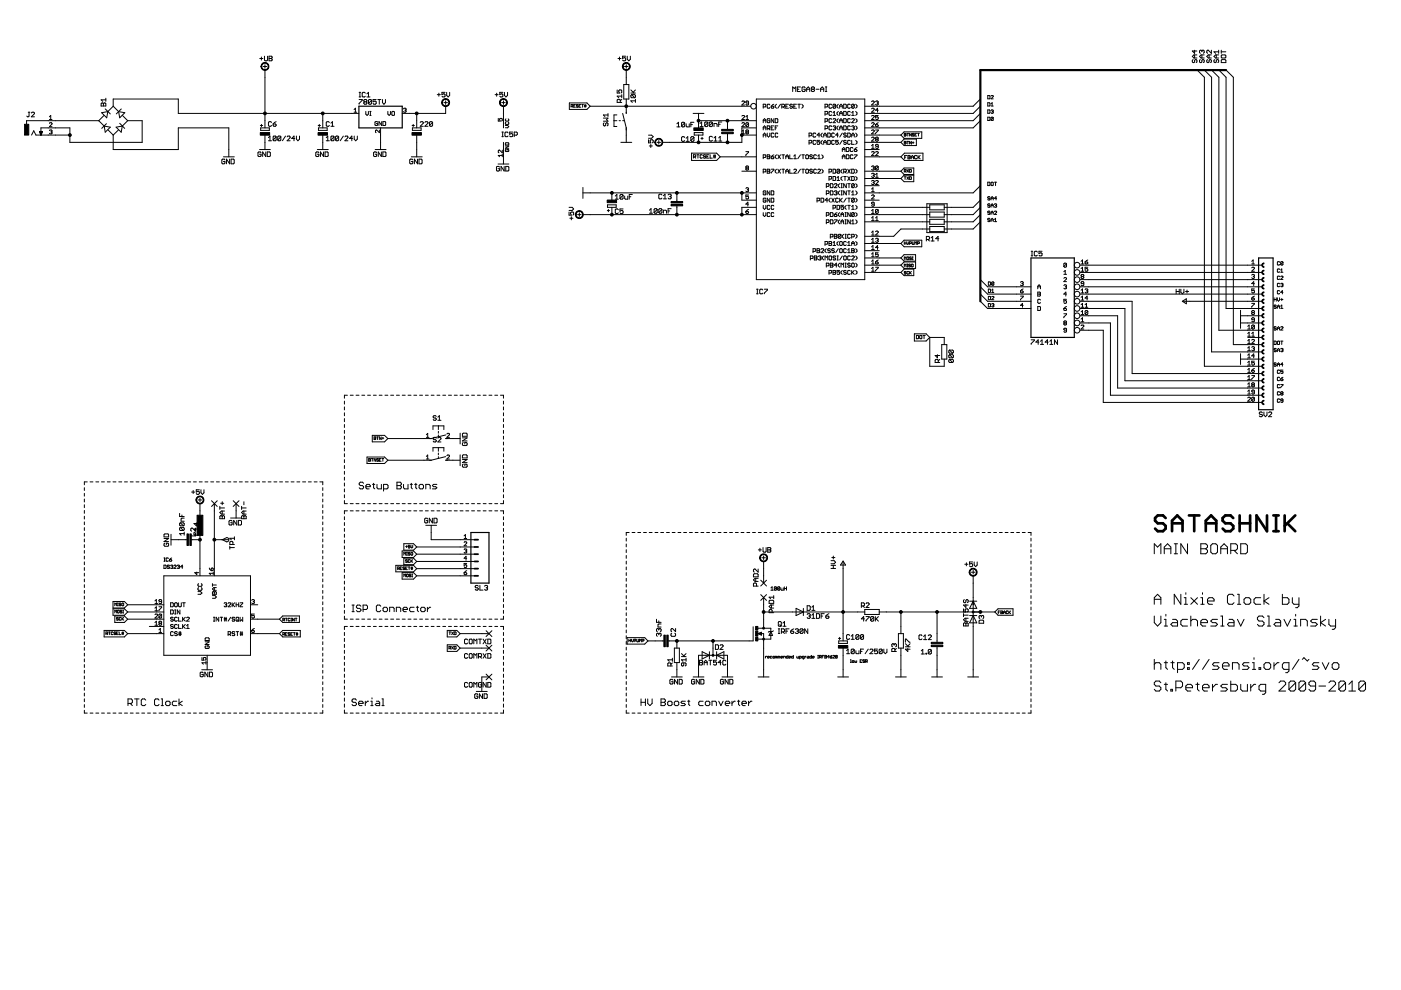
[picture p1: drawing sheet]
<svg xmlns="http://www.w3.org/2000/svg" width="297mm" height="210mm" viewBox="0 0 297 210" stroke-linecap="round" stroke-linejoin="round" font-family="sans-serif">
<g fill="#000" stroke="#000" stroke-width=".21">
<path d="M55.1 12.4h.6zM55.4 12.1v.6zM55.8 14.1h.8zM56.1 11.9v.8zM56.1 12.7l.1 .2zM56.2 14.9v1.5zM56.2 13.7v.8zM56.2 12.9h.4zM56.6 12.9l.1-.2zM56.7 11.9v.8zM57 11.9v1zM57 11.9h.6z"/>
<path d="M57 12.4h.6zM57.6 11.9l.1 .2zM57.6 12.4l.1 .2zM57 12.9h.6zM57.7 12.1v.1zM57.7 12.2l-.1 .2zM57.7 12.6v.1zM57.6 12.9l.1-.2zM76.1 19.6h.4zM76.8 19.7v.7zM77 19.6l-.2 .1zM77 19.6h.3z"/>
<path d="M77.3 19.6l.1 .1zM77.8 19.9l.3-.3zM78.1 19.6v1zM93 19.7v.7zM93.7 19.6v.5zM94 19.9h.2zM94.2 19.9l.2 .2zM93.7 19.6h.7zM94.7 19.6v.6zM105.3 19.7v.7zM106 19.6v.5zM106.3 19.9h.1z"/>
<path d="M106.4 19.9l.2 .2zM106 19.6h.6zM107 19.6v.6zM130.9 19.1v.6zM130.9 19.7h.4zM131 12.4h.7zM131.2 19.2v.2zM131.3 19.1l-.1 .1zM131.3 12.1v.6zM131.2 19.4l.1 .3zM131.3 19.1h.4zM131.7 19.1l.1 .1z"/>
<path d="M131.8 19.2v.4zM131.8 19.6l-.1 .1zM132 11.9v.5zM132 12.4l.3-.2zM132 12.7l.2 .2zM132.2 17.9v3.1zM132.3 12.2h.2zM132.5 12.2l.2 .2zM132.2 12.9h.3zM132 11.9h.7zM132.7 12.4v.3zM132.7 12.7l-.2 .2z"/>
<path d="M132.8 16.4v1.5zM132.8 14.9v1.5zM132.8 13.7v.8zM133 11.9v.7zM133 12.6l.3 .3zM132.4 14.1h.8zM133.3 12.9l.3-.3zM132.2 17.9h1.1zM133.6 11.9v.7zM133.8 19.7h.9zM134.2 19.6l.5-.5zM133.8 19.1l.6 .6z"/>
<path d="M168.1 18.4v1zM168.1 18.4l.3 .4zM168.4 18.8l.3-.4zM168.7 18.4v1zM169.1 18.4v1zM169.1 19.4h.6zM169.1 18.9h.3zM169.1 18.4h.6zM170.1 18.6v.6zM170.1 19.2l.1 .2zM170.2 18.4l-.1 .2zM170.2 19.4h.3z"/>
<path d="M170.2 18.4h.3zM170.5 19.4l.2-.2zM170.5 18.4l.2 .2zM170.7 18.9v.3zM170.4 18.9h.3zM171 18.8v.6zM171 18.8l.4-.4zM171 18.9h.7zM171.4 18.4l.3 .4zM171.7 18.8v.6zM172 18.6l.2-.2zM172 19.1v.1z"/>
<path d="M172 19.1l.2-.2zM172 18.6v.2zM172.2 18.4h.3zM172 19.2l.2 .2zM172 18.8l.2 .1zM172.2 18.9h.3zM172.5 18.4l.2 .2zM172.5 18.9l.2 .2zM172.2 19.4h.3zM172.7 18.6v.2zM172.7 18.8l-.2 .1zM172.7 19.1v.1z"/>
<path d="M172.7 19.2l-.2 .2zM173 18.9h.7zM174 18.8v.6zM174 18.8l.3-.4zM174 18.9h.6zM174.3 18.4l.3 .4zM174.6 18.8v.6zM175 19.4h.3zM175 18.4h.3zM175.2 18.4v1zM252.8 12.8v.3zM252.8 13.1l.2 .2z"/>
<path d="M252.8 12l.3-.4zM252.8 10.8l.5 .5zM252.8 12.8l.2-.2zM253 13.3h.1zM253.1 13.3l.2-.2zM252.8 12l.3 .3zM253.1 11.6h.7zM253.3 12.8v.3zM253.3 12.8l.1-.2zM253.3 11.6v.7zM253.3 10.6v.7zM253.4 12.6h.2z"/>
<path d="M253.6 12.6l.2 .2zM253.8 12.8v.3zM253.8 13.1l-.2 .2zM253.1 12.3h.7zM252.8 10.8h1zM254.3 12.8v.3zM254.3 13.1l.2 .2zM254.3 12l.4-.4zM254.3 10.8v.3zM254.3 10.8l.2-.2zM254.3 12.8l.2-.2zM254.5 13.3h.2z"/>
<path d="M254.3 11.1l.2 .2zM254.5 10.6h.2zM254.7 13.3l.1-.2zM254.3 12l.4 .3zM254.7 11.6h.6zM254.7 10.6l.1 .2zM254.8 12.8v.3zM254.8 12.8l.2-.2zM254.8 11.6v.7zM254.8 10.8v.2zM255 10.6l-.2 .2zM255 12.6h.1z"/>
<path d="M255 10.6h.1zM255.1 12.6l.2 .2zM255.1 10.6l.2 .2zM255.3 12.8v.3zM255.1 13.3l.2-.2zM254.7 12.3h.6zM255.3 10.8v.3zM255.3 11.1l-.2 .2zM255.4 16.4v61.3zM253.8 14.9l1.6 1.5zM255.9 12.8v.3zM255.9 13.1l.1 .2z"/>
<path d="M255.9 12l.3-.4zM255.9 10.8v.3zM255.9 11.1l.1 .2zM255.9 12.8l.1-.2zM256 13.3h.2zM256 10.6l-.1 .2zM256.2 13.3l.1-.2zM255.9 12l.3 .3zM256.2 11.6h.6zM256 10.6h.2zM256.3 12.8v.3zM256.3 12.8l.2-.2z"/>
<path d="M256.3 11.6v.7zM256.5 12.6h.2zM256.7 12.6l.1 .2zM256.8 12.8v.3zM256.7 13.3l.1-.2zM256.2 12.3h.6zM256.8 10.6v.7zM256.2 10.6l.6 .7zM256.9 16.4v58.2zM255.4 14.9l1.5 1.5zM257.4 12.8v.3zM257.4 13.1l.2 .2z"/>
<path d="M257.4 12l.3-.4zM257.4 11h1zM257.4 12.8l.2-.2zM257.6 13.3h.1zM257.9 13.1l-.2 .2zM257.4 12l.3 .3zM257.7 11.6h.7zM257.4 11l.3 .3zM257.9 12.8v.3zM257.9 12.8l.1-.2zM257.9 11.6v.7zM258 12.6h.2z"/>
<path d="M258.2 12.6l.2 .2zM258.4 12.8v.3zM258.2 13.3l.2-.2zM257.7 12.3h.7zM258.4 10.6v.7zM258.4 16.4v53.6zM256.9 14.9l1.5 1.5zM258.9 13.3h1zM258.9 12.8v.5zM258.9 11.8v.3zM258.9 12.1l.2 .2zM258.9 10.6v.7z"/>
<path d="M258.9 12.8l.2-.2zM259.1 12.3h.6zM259.1 11.6l-.2 .2zM259.1 12.6h.6zM259.9 12.1l-.2 .2zM259.1 11.6h.6zM259.9 12.8v.5zM259.7 12.6l.2 .2zM259.9 11.8v.3zM259.7 11.6l.2 .2zM258.9 11h1zM259.9 16.4v49z"/>
<path d="M258.4 14.9l1.5 1.5zM261.5 16.4v56.7zM259.9 14.9l1.6 1.5zM5.6 25.6v.8zM5.7 24.6l.1 .2zM5.8 24.8h.2zM6 24.8l.2-.2zM6 23.8h.3zM6.2 23.8v.8zM6.6 24.8l.7-.7zM6.8 23.8l-.2 .2zM6.8 23.8h.4z"/>
<path d="M7.2 27.7l-.5 .9zM6.6 24.8h.7zM7.3 24v.1zM7.2 23.8l.1 .2zM7.2 27.7l.4 .9zM8.4 27.9h.6zM8.4 28h.5zM8.4 28.1h.5zM8.5 28.1h.4zM8.5 28.2h.4zM8.5 28.3h.3zM8.6 28.3h.2z"/>
<path d="M8.6 28.4h.2zM8.6 28.5h.1zM8.7 27.1v1.5zM8.4 27.9l.3 .7zM7.6 28.6h1.1zM9 27.9l-.3 .7zM5.6 25.6h4.6zM8.7 27.1h1.5zM8.7 28.6h1.5zM10.5 24.8l.3-.3zM10.5 25.3h.5zM11 26.3l-.5 .6z"/>
<path d="M10.6 27.6l-.1 .1zM10.6 26l-.1 .2zM10.6 27.6h.3zM10.5 28.3l.1 .1zM10.8 24.5v.8zM10.6 26h.3zM10.9 27.6l.1 .1zM10.8 28h.1zM10.9 28l.1 .1zM10.6 28.4h.3zM10.5 26.9h.5zM11 26.2v.1z"/>
<path d="M10.9 26l.1 .2zM11 27.7v.1zM11 27.8l-.1 .2zM11 28.1v.2zM11 28.3l-.1 .1zM10.2 25.6h1.5zM10.2 27.1h1.5zM10.2 28.6h1.5zM11.7 27.1h3.1zM14.8 30.2h15.3zM14.8 28.6v1.6zM11.7 28.6h3.1z"/>
<path d="M14.8 27.1v1.5zM20.9 25.6l1.1-1.1zM11.7 25.6h9.2zM21.4 22v.5zM21.4 22l.2-.2zM21.4 21.2h1zM21.6 27.2l1-1zM21.6 21.8h.2zM21.8 21.8l.1 .2zM21.4 21.2l.4 .3zM21.9 22l.2-.2zM21.9 22v.5z"/>
<path d="M22.1 21.8h.2zM22.1 26.7l.2 1.3zM22.1 26.7l1.3 .3zM20.9 25.6l1.2 1.1zM22.3 21.8l.1 .2zM22.3 28l1.1-1zM21.4 22.5h1zM22.4 22v.5zM22.4 20.8v.7zM21.5 23.9l1.1 1.1zM21.5 23.9l1.4-.2zM22.9 23.7l-.3 1.3z"/>
<path d="M22.9 23.7l1.1-1.2zM22.3 23.1l1.1 1.1zM24 22.5l1.1 1.2zM22.9 27.6l1.1 1zM24 28.6v3.1zM24 31.7h13.8zM24 21v1.5zM24 21h13.8zM24.7 24.2l1-1.1zM24 28.6l1.1-1zM25.1 23.7l1.4 .2zM25.1 23.7l.3 1.3z"/>
<path d="M25.4 25l1.1-1.1zM24.6 27l1.1 1zM25.9 26.7l-.2 1.3zM24.6 27l1.3-.3zM25.4 26.1l1 1.1zM27.1 25.6l-1.2 1.1zM26 24.5l1.1 1.1zM30.1 25.6v4.6zM27.1 25.6h3zM37.8 27.1v4.6zM37.8 21v3zM37.8 24h18.4z"/>
<path d="M47 33.9v.7zM47 34.6l.2 .1zM47.2 33.7l-.2 .2zM47.2 34.7h.3zM47.4 33.3h2.3zM47.2 33.7h.3zM47.5 34.7l.2-.1zM47.5 33.7l.2 .2zM47.7 34.2v.4zM47.3 34.2h.4zM48 33.7v1zM48 33.7l.7 1z"/>
<path d="M48.5 31.7v1.6zM48.5 27.1v4.6zM37.8 27.1h10.7zM48.7 33.7v1zM49 33.7v1zM49 34.7h.5zM49.7 34.6l-.2 .1zM49 33.7h.5zM49.7 33.9v.7zM49.5 33.7l.2 .2zM54.7 32.4v.6zM54.7 33l.2 .2z"/>
<path d="M54.9 32.2l-.2 .2zM54.9 33.2h.3zM55 31.7h2.3zM54.9 32.2h.3zM55.2 33.2l.2-.2zM55.2 26.6h.5zM55.3 27.6h1.8zM55.3 27.1v.5zM55.3 27.1h1.8zM55.2 32.2l.2 .2zM55.4 32.7v.3zM55 32.7h.4z"/>
<path d="M55.4 26.4v.4zM55.7 32.2v1zM55.7 32.2l.6 1zM56.2 28.6v1.6zM56.2 25.6v1.5zM56.2 30.2v1.5zM56.2 24h12.2zM56.2 24v1.6zM56.2 16.4v7.6zM56.3 32.2v1zM56.7 32.2v1zM56.7 33.2h.4z"/>
<path d="M57.2 28.9l-.3 .3zM56.9 29.8h.7zM56.9 26v.6zM56.9 26.6l.2 .2zM56.9 26l.2-.2zM57.1 26.8h.3zM57.1 27.1v.5zM57.1 33.2l.2-.2zM56.7 32.2h.4zM57.2 28.9v.9zM57.3 32.4v.6zM57.1 32.2l.2 .2z"/>
<path d="M57.1 25.8h.3zM57.4 26.8l.2-.2zM57.4 25.8l.2 .2zM57.9 29v.7zM58.1 28.9l-.2 .1zM58.5 29l-.6 .7zM57.9 26.3v.3zM57.9 26.6l.2 .2zM58.1 28.9h.3zM57.9 29.7l.2 .1zM58.1 26.8h.3zM58.2 26l-.3 .3z"/>
<path d="M58.4 28.9l.1 .1zM58.1 29.8h.3zM58.5 26.6l-.1 .2zM57.9 26.3h.5zM58.5 29v.7zM58.5 29.7l-.1 .1zM58.2 26l.3-.2zM58.5 26.5v.1zM58.4 26.3l.1 .2zM58.9 29v.7zM58.9 29l.2-.1zM58.9 29.7l.6-.7z"/>
<path d="M59.1 28.9h.3zM58.9 29.7l.2 .1zM59.4 28.9l.1 .1zM59.1 29.8h.3zM59.5 29v.7zM59.5 29.7l-.1 .1zM60.5 28.9l-.6 .9zM61.5 29.2l-.6 .6zM61 28.9l-.1 .1zM61 28.9h.4zM60.9 29.8h.6zM61.5 29v.2z"/>
<path d="M61.4 28.9l.1 .1zM61.8 29.4h.7zM62.3 28.9v.9zM62.3 28.9l-.5 .5zM62.8 28.9v.6zM62.8 29.5l.4 .3zM63.2 29.8l.3-.3zM63.5 28.9v.6zM67 32.4v.6zM67 33l.1 .2zM67.1 32.2l-.1 .2zM67.1 33.2h.3z"/>
<path d="M67.3 31.7h2.3zM67.1 32.2h.3zM67.4 33.2l.2-.2zM67.5 26.6h.4zM67.5 27.6h1.9zM67.5 27.1v.5zM67.5 27.1h1.9zM67.4 32.2l.2 .2zM67.6 32.7v.3zM67.3 32.7h.3zM67.7 26.4v.4zM67.9 32.2v1z"/>
<path d="M67.9 32.2l.7 1zM68.4 28.6v1.6zM68.4 25.6v1.5zM68.4 30.2v1.5zM68.4 24h6.2zM68.4 24v1.6zM68.6 32.2v1zM68.9 32.2v1zM68.9 33.2h.5zM69.5 28.9l-.3 .3zM69.2 29.8h.6zM69.2 26v.6z"/>
<path d="M69.2 26.6l.1 .2zM69.2 26l.1-.2zM69.3 26.8h.4zM69.4 27.1v.5zM69.4 33.2l.2-.2zM68.9 32.2h.5zM69.5 28.9v.9zM69.6 32.4v.6zM69.4 32.2l.2 .2zM69.3 25.8h.4zM69.7 26.8l.1-.2zM69.7 25.8l.1 .2z"/>
<path d="M70.2 29v.7zM70.3 28.9l-.1 .1zM70.2 29.7l.6-.7zM70.2 26.1l.3-.3zM70.2 26.8h.6zM70.3 28.9h.4zM70.2 29.7l.1 .1zM70.5 25.8v1zM70.7 28.9l.1 .1zM70.3 29.8h.4zM70.8 29v.7zM70.8 29.7l-.1 .1z"/>
<path d="M71.1 29v.7zM71.1 29l.2-.1zM71.1 29.7l.7-.7zM71.3 28.9h.3zM71.1 29.7l.2 .1zM71.6 28.9l.2 .1zM71.3 29.8h.3zM71.8 29v.7zM71.8 29.7l-.2 .1zM72.8 28.9l-.7 .9zM73.8 29.2l-.7 .6zM73.3 28.9l-.2 .1z"/>
<path d="M73.3 28.9h.3zM73.1 29.8h.7zM73.8 29v.2zM73.6 28.9l.2 .1zM74.1 29.4h.7zM74.6 24h1.5zM74.6 28.9v.9zM74.6 28.9l-.5 .5zM75.4 22.9l-.3 .3zM75.1 23.8h.5zM75.1 28.9v.6zM75.1 29.5l.3 .3z"/>
<path d="M75.4 22.9v.9zM75.4 29.8l.4-.3zM75.8 28.9v.6zM76.1 21.1h.7zM76.1 21.9v.2zM76.1 20.6h.4zM76.3 19.6v1zM76.8 21.1v.2zM76.8 21.3l-.7 .6zM76.8 20.4l.2 .2zM77 20.6h.3zM77.1 21.3l.2-.2z"/>
<path d="M77.1 21.8v.1zM77.1 21.8l.2-.2zM77.1 21.3v.1zM77.3 21.1h.3zM77.1 21.9l.2 .2zM77.1 21.4l.2 .2zM77.3 21.6h.3zM77.4 20.4l-.1 .2zM77.6 23.6v.6zM77.6 24.2l.2 .3zM77.6 21.1l.2 .2zM77.6 21.6l.2 .2z"/>
<path d="M77.3 22.1h.3zM77.8 21.3v.1zM77.6 21.6l.2-.2zM77.8 21.8v.1zM77.8 21.9l-.2 .2zM77.8 20.6h.6zM77.8 24.5l.3-.3zM78.1 23.6v.6zM78.1 21.3v.6zM78.3 21.1l-.2 .2zM78.1 21.9l.7-.6zM78.3 21.1h.3z"/>
<path d="M78.1 21.9l.2 .2zM78.4 24.5h.3zM78.4 23.6h.3zM78.5 23.6v.9zM78.6 21.1l.2 .2zM78.3 22.1h.3zM78.8 21.3v.6zM78.8 21.9l-.2 .2zM79.1 21.1v.5zM79.1 21.6l.3-.2zM79.2 32.4v.6zM79.2 33l.2 .2z"/>
<path d="M79.1 21.9l.2 .2zM79.4 32.2l-.2 .2zM79.4 33.2h.3zM79.4 21.4h.2zM79.5 25.9v.6zM79.5 26.5l.2 .1zM79.5 31.7h2.4zM79.6 21.4l.2 .2zM79.3 22.1h.3zM79.6 27.7v.3zM79.6 28l.1 .1zM79.5 25.9l.2-.1z"/>
<path d="M79.7 26.6h.2zM79.4 32.2h.3zM79.7 33.2l.2-.2zM79.7 27.6l-.1 .1zM79.1 21.1h.7zM79.8 21.6v.3zM79.6 22.1l.2-.2zM79.7 32.2l.2 .2zM79.9 32.7v.3zM79.5 32.7h.4zM79.7 27.6h.2zM79.7 25.8h.2z"/>
<path d="M79.9 26.6l.2-.1zM79.9 25.8l.2 .1zM80.1 26.2v.3zM79.8 26.2h.3zM80.1 21.1h.7zM80.2 32.2v1zM80.2 32.2l.7 1zM80.3 25.8v.8zM80.3 25.8l.6 .8zM80.4 21.1v1zM80.4 27.6v.5zM79.9 27.6l.5 .5z"/>
<path d="M80.7 30.2v1.5zM80.7 27.1v1.5zM80.7 28.6v1.6zM80.9 32.2v1zM80.9 25.8v.8zM81.1 21.1v.7zM81.1 21.8l.3 .3zM81.2 32.2v1zM81.2 33.2h.5zM81.2 25.8v.8zM81.2 26.6h.4zM81.7 21.8l-.3 .3z"/>
<path d="M81.6 26.6l.2-.1zM81.2 25.8h.4zM81.7 33.2l.1-.2zM81.2 32.2h.5zM81.7 21.1v.7zM81.8 25.9v.6zM81.6 25.8l.2 .1zM81.8 32.4v.6zM81.7 32.2l.1 .2zM82.2 23.6v.6zM82.2 24.2l.3 .3zM82.5 24.5l.3-.3z"/>
<path d="M82.8 23.6v.6zM83.1 23.8v.5zM83.1 24.3l.1 .2zM83.2 23.6l-.1 .2zM83.2 24.5h.3zM83.2 23.6h.3zM83.5 24.5l.1-.2zM83.6 23.8v.5zM83.5 23.6l.1 .2zM85.5 23.1l.2-.2zM85.7 22.9h.3zM85.5 23.7l.2 .1z"/>
<path d="M86 22.9l.1 .2zM85.8 23.4h.2zM86 23.4l.1 .1zM85.7 23.8h.3zM86.1 23.1v.1zM86 23.4l.1-.2zM86.1 23.5v.2zM86 23.8l.1-.1zM85.3 24h1.5zM86.9 33.9v.7zM86.9 34.6l.1 .1zM87 33.7l-.1 .2z"/>
<path d="M87 34.7h.4zM87.2 33.3h2.3zM87 33.7h.4zM87.4 34.7l.1-.1zM87.4 26.6h.5zM87.4 27.6h1.9zM87.4 27.1v.5zM87.4 27.1h1.9zM87.4 33.7l.1 .2zM87.5 34.2v.4zM87.2 34.2h.3zM87.6 26.4v.4z"/>
<path d="M87.9 33.7v1zM87.9 33.7l.6 1zM88.3 28.6v1.6zM88.3 25.6v1.5zM88.3 31.7v1.6zM88.3 30.2v1.5zM88.3 24v1.6zM86.8 24h1.5zM88.3 24h6.2zM88.5 33.7v1zM88.8 33.7v1zM88.8 34.7h.5z"/>
<path d="M89.1 26.8l.6-.7zM89.1 26l.2-.2zM89.3 27.1v.5zM89.3 34.7l.2-.1zM88.8 33.7h.5zM89.5 33.9v.7zM89.3 33.7l.2 .2zM89.3 25.8h.3zM89.1 26.8h.6zM89.7 26v.1zM89.6 25.8l.1 .2zM90.1 26.8l.6-.7z"/>
<path d="M90.2 25.8l-.1 .2zM90.2 25.8h.4zM90.1 26.8h.6zM90.7 26v.1zM90.6 25.8l.1 .2zM91.1 26v.6zM91.1 26l.1-.2zM91.1 26.6l.6-.6zM91.2 25.8h.3zM91.1 26.6l.1 .2zM91.5 25.8l.2 .2zM91.2 26.8h.3z"/>
<path d="M91.7 26v.6zM91.7 26.6l-.2 .2zM92.7 20.1h.7zM93.7 20.1l.3-.2zM93.7 20.4l.2 .2zM93.9 20.6h.3zM94.4 20.1v.3zM94.2 20.6l.2-.2zM94.5 22.5v1.5zM94.5 21.4v.7zM94.7 20.2l.3 .4zM94.1 21.8h.8z"/>
<path d="M95 20.6l.3-.4zM95.3 19.6v.6zM105 20.1h.6zM105.3 35.4v.7zM105.3 36.1l.1 .2zM105.4 35.3l-.1 .1zM105.4 36.3h.3zM105.6 34.8h2.3zM105.6 33h.9zM105.6 32v.3zM105.6 32.3l.2 .1zM105.6 25.1v.6z"/>
<path d="M105.6 25.7h.5zM105.4 35.3h.3zM105.7 36.3l.2-.2zM105.8 31.8l-.2 .2zM105.7 35.3l.2 .1zM105.9 35.8v.3zM105.6 35.8h.3zM105.6 33l.3 .2zM105.8 31.8h.1zM105.9 25.3v.1zM105.9 25.3l.2-.2zM106 20.1l.3-.2z"/>
<path d="M105.9 25.4l.2 .3zM106.1 25.1h.2zM106 20.4l.1 .2zM106.2 35.3v1zM106.2 35.3l.7 1zM106.3 25.1l.2 .2zM106.4 29h.3zM106.4 28h.3zM106.1 20.6h.3zM106.5 32.7v.5zM106.5 31.8v.6zM105.9 31.8l.6 .6z"/>
<path d="M106.5 25.3v.2zM106.5 25.5l-.2 .2zM106.6 28v1zM106.6 20.1v.3zM106.4 20.6l.2-.2zM106.7 30.2v3.1zM106.7 24v3.1zM106.7 33.3v1.5zM106.7 22.5v1.5zM106.7 21.4v.7zM106.9 35.3v1zM107 20.2l.3 .4z"/>
<path d="M107.1 28.2v.6zM107.1 28.8l.1 .2zM106.4 21.8h.7zM107.1 31.8v.2zM107.1 32l.2 .1zM107.1 31.4l.8-.4zM107.1 30.7h.8zM107.1 30.4v.3zM107.1 27.1h.5zM107.1 26v.3zM107.1 26.3l.2 .1zM107.1 25.3v.2z"/>
<path d="M107.1 25.5l.2 .2zM107.2 35.3v1zM107.2 36.3h.5zM107.1 28.2l.1-.2zM107.2 29h.3zM107.3 20.6l.3-.4zM107.3 31.7l-.2 .1zM107.3 32.1h.4zM107.1 30.4l.2-.1zM107.3 25.9l-.2 .1zM107.3 26.4h.4zM107.1 25.3l.2-.1z"/>
<path d="M107.3 25.7h.4zM107.5 31.7v.2zM107.2 28h.3zM107.5 29l.2-.2zM107.6 19.6v.6zM107.9 26.8l-.3 .3zM107.1 26.6h.5zM107.7 36.3l.2-.2zM107.2 35.3h.5zM107.5 28l.2 .2zM107.7 32.1l.2-.1zM107.5 31.7h.2z"/>
<path d="M107.3 30.3h.4zM107.7 26.4l.2-.1zM107.7 25.7l.2-.2zM107.9 31.8v.2zM107.7 31.7l.2 .1zM107.1 31.4h.8zM107.1 31h.8zM107.9 30.4v.3zM107.7 30.3l.2 .1zM107.6 26.6l.3 .2zM107.9 26v.3zM107.7 25.9l.2 .1z"/>
<path d="M107.9 25.3v.2zM107.7 25.2l.2 .1zM107.9 35.4v.7zM107.7 35.3l.2 .1zM108.1 28v.5zM108.1 28.5l.3-.2zM108.1 28.8l.1 .2zM108.4 28.3h.1zM108.5 28.3l.2 .2zM108.2 29h.3zM108.1 28h.6zM108.7 28.5v.3z"/>
<path d="M108.5 29l.2-.2zM109 28v1zM109 28h.5zM109.5 28l.2 .2zM109 28.7h.5zM109.7 28.2v.3zM109.7 28.5l-.2 .2zM120.7 21.8v1.4zM121.1 22.2v.5zM121.1 22.2h.2zM121.3 22.5l.2 .2zM121.3 22.2h.2z"/>
<path d="M121.1 22.5h.2zM121.5 22.2v.2zM121.5 22.4l-.2 .1zM121.6 22.2v.5zM121.6 22.7h.4zM121.6 22.4h.2zM121.6 22.2h.4zM122.2 22.4h.1zM122.2 22.2h.1zM122.3 22.4h.2zM122.2 22.6l.1 .1zM122.3 22.2h.2z"/>
<path d="M122.5 22.4l.1 .1zM122.3 22.7h.2zM122.5 22.2h.1zM122.6 22.6l-.1 .1zM122.8 22.2v.5zM122.8 22.7h.3zM122.8 22.4h.2zM122.8 22.2h.3zM123.3 22.2h.4zM123.5 22.2v.5zM123.9 22.4h.3zM123.9 22.5h.4z"/>
<path d="M124 22.2v.5zM124.2 22.2v.5zM120.7 23.2h3.7zM120.7 21.8h3.7zM125.1 22.5l-.7 .7zM124.4 21.8l.7 .7zM127.9 26.2v.3zM127.9 26.5l.2 .2zM127.9 25.7h1zM127.9 24.4h1zM127.9 26.2l.2-.2zM128.1 26.7h.1z"/>
<path d="M128.2 26.7l.2-.2zM127.9 24.4l.3 .3zM128.4 26.2v.3zM128.4 26.2l.2-.2zM128.6 26h.1zM128.9 25l-.3 .4zM128.7 26l.2 .2zM128.9 26.2v.3zM128.9 26.5l-.2 .2zM128.6 25.4l.3 .3zM127.9 25h1zM128.9 24.1v.6z"/>
<path d="M130.2 24.4v1.2zM130.2 25.6v1.2zM130.2 26.8h.6zM130.2 25.6h.6zM130.2 24.4h.6zM130.9 21.2v.5zM130.9 21.2l.1-.1zM130.9 20.4h.9zM131 21.1h.3zM130.9 20.4l.3 .3zM131.3 25.6h.3zM131.3 21.1l.2 .1z"/>
<path d="M131.5 21.2v.5zM131.5 21.4l.3-.3zM130.9 21.7h.9zM131.8 20.1v.6zM132 25.6h.3zM132.8 23.7v.3zM132.8 27.1v.5zM132 24l.8 3.1zM132.8 22.5v1.5zM132.8 27.1v1.5zM132.8 21v1.5zM132.8 28.6v1.6z"/>
<path d="M125.1 22.5h7.7zM133.3 17.9v3.1zM132.2 21h1.1zM133.8 21.4h.9zM133.8 20.2v.4zM133.8 20.2l.1-.1zM133.8 20.6l.1 .1zM133.9 20.1h.7zM131.6 30.2h2.3zM133.8 21.4l.3 .3zM133.9 20.7h.7zM134.6 20.1l.1 .1z"/>
<path d="M133.9 20.1l.7 .6zM134.7 21.1v.6zM134.7 20.2v.4zM134.7 20.6l-.1 .1zM137.5 29.6v.7zM137.5 30.3h.5zM137.5 29.3h.7zM137.7 30.9h.6zM137.8 29.8v.2zM138 29.6l-.2 .2zM138 30.6v.7zM137.8 30l.2 .3z"/>
<path d="M138 29.6h.3zM138.5 29l-.3 .3zM137.5 28.7h.7zM138.3 29.6l.2 .2zM138.5 29.8v.3zM138.5 30.1l-.2 .2zM138.2 28.7l.3 .3zM139.7 29.8v.8zM139.3 30.2h.8zM140.4 30.2h1.6zM143.5 26.2l.3-.3zM143.5 26.9h.7z"/>
<path d="M143.8 25.9v1zM144.5 26.1v.6zM144.5 26.1l.2-.2zM144.5 26.7l.7-.6zM144.5 29.1v.7zM144.5 29.8l.2 .2zM144.7 25.9h.3zM144.5 26.7l.2 .2zM144.7 29l-.2 .1zM144.7 30h.3zM145 25.9l.2 .2zM144.7 26.9h.3z"/>
<path d="M144.7 29h.3zM145 30l.2-.2zM145.2 26.1v.6zM145.2 26.7l-.2 .2zM145 29l.2 .1zM145.5 26.2v.5zM145.5 26.7l.1 .2zM145.8 29l-.3 .3zM145.5 30h.6zM145.6 26.9h.5zM145.8 29v1zM146.1 26.2v.7z"/>
<path d="M146.5 25.9v1zM146.5 25.9h.6zM146.5 26.4h.3zM146.5 29.1v.7zM146.5 29.1l.1-.1zM146.5 29.8l.6-.7zM146.6 32.5v1.5zM146.6 29h.4zM146.5 29.8l.1 .2zM147 29l.1 .1zM146.6 30h.4zM147 24h2.2z"/>
<path d="M147 32.8v.7zM147 32.8h.4zM147.1 29.1v.7zM147.1 29.8l-.1 .2zM147.2 28.1v.5zM147.3 33.3l.2 .2zM147.4 32.8l.1 .1zM147 33.3h.4zM147.5 32.9v.3zM147.4 33.3l.1-.1zM147.7 32.8h.5zM148 32.8v.7z"/>
<path d="M148.1 25.6v1.5zM148.1 28.6v1.6zM148.1 24v1.6zM142 30.2h6.1zM148.4 26.2l.4-.3zM148.4 26.8h.7zM148.4 32.9v.5zM148.4 33.4l.1 .1zM148.5 32.8l-.1 .1zM148.5 33.5h.3zM148.6 29.3h.5zM148.8 25.9v.9z"/>
<path d="M148.5 32.8h.3zM148.9 33.4l-.1 .1zM148.8 29.1v.5zM148.8 32.8l.1 .1zM147.2 28.1h1.8zM149 28.1v.5zM147.2 28.6h1.8zM149.1 33l.2 .2zM149.3 32.8l-.2 .1zM149.3 33.2h.2zM149.1 33.4l.2 .1zM149.4 26v.7z"/>
<path d="M149.4 26l.2-.1zM149.4 26.7l.7-.7zM149.3 32.8h.2zM149.5 33.2l.1 .1zM149.3 33.5h.2zM149.6 25.9h.3zM149.4 26.7l.2 .1zM149.5 32.8l.1 .1zM149.6 33.3v.1zM149.6 33.4l-.1 .1zM149.9 32.8v.7zM149.9 33.5h.4z"/>
<path d="M149.9 33.2h.2zM149.9 25.9l.2 .1zM149.6 26.8h.3zM150.1 26v.7zM150.1 26.7l-.2 .1zM149.9 32.8h.4zM150.4 26v.7zM150.4 26l.2-.1zM150.4 26.7l.6-.7zM150.4 29.1v.6zM150.4 29.7l.2 .2zM150.6 25.9h.3z"/>
<path d="M150.4 26.7l.2 .1zM150.6 28.9l-.2 .2zM150.6 29.9h.3zM150.6 32.8v.7zM150.6 33.5h.4zM150.9 25.9l.1 .1zM150.6 26.8h.3zM150.6 28.9h.3zM151 29.7l-.1 .2zM151 26v.7zM151 26.7l-.1 .1zM150.9 28.9l.1 .2z"/>
<path d="M151.3 33h.3zM151.3 33.3h.4zM151.4 26.2v.6zM151.4 26.2h.5zM151.4 29.3l.3-.4zM151.4 29.9h.6zM151.4 32.8v.7zM151.6 32.8v.7zM151.7 28.9v1zM151.9 26.2l.1 .2zM146.6 34h5.3zM146.6 32.5h5.3z"/>
<path d="M152 26.4v.4zM152.4 25.9v.9zM152.4 25.9h.6zM152.4 26.4h.3zM152.7 28.9l-.3 .4zM152.4 29.9h.6zM152.7 28.9v1zM151.9 34l.8-.7zM151.9 32.5l.8 .8zM154.2 28.6v1.6zM154.2 25.6v1.5zM154.2 28.3v.3z"/>
<path d="M154.2 27.1v.3zM148.1 25.6h6.1zM148.1 30.2h6.1zM157.3 25.3l.6-.5zM157.3 26.9l.6-.6zM157.3 27.8l.3-.2zM157.3 28.4h.6zM157.3 22.3l.6-.6zM157.3 36.3h3.1zM157.3 33.3h3.1zM157.3 25.6h3.1zM157.3 27.1h3.1z"/>
<path d="M157.3 28.6h3.1zM157.3 22.5h1.9zM154.2 25.6h3.1zM132.8 22.5h24.5zM154.2 30.2h3.1zM157.3 28.6v1.6zM157.3 27.1v1.5zM152.7 33.3h4.6zM157.3 24.6l.1-.1zM157.4 26l-.1 .2zM157.4 21.4l-.1 .2zM157.6 27.6v.8z"/>
<path d="M157.4 24.5h.3zM157.4 26h.3zM157.4 21.4h.3zM157.3 25.3h.6zM157.9 24.6v.2zM157.7 24.5l.2 .1zM157.3 26.9h.6zM157.9 26.2v.1zM157.7 26l.2 .2zM157.3 22.3h.6zM157.9 21.6v.1zM157.7 21.4l.2 .2z"/>
<path d="M158.1 35.3l.2-.1zM158.1 35.8v.1zM158.1 35.8l.2-.2zM158.1 35.3v.2zM158.1 32.2h.6zM158.1 32.9v.1zM158.1 39.9l.2-.1zM158.1 24.8l.3-.3zM158.1 25.3h.6zM158.1 26.2v.5zM158.1 26.2l.2-.2zM158.1 26.7l.6-.5z"/>
<path d="M158.1 27.7l.2-.1zM158.1 28.1v.2zM158.1 28.1l.2-.1zM158.1 27.7v.1zM158.1 22.1l.2 .2zM158.1 21.6v.1zM158.1 21.7l.2 .1zM158.3 35.2h.3zM158.1 35.9l.2 .1zM158.1 35.5l.2 .1zM158.3 35.6h.3zM158.3 39.8h.3z"/>
<path d="M158.3 26h.3zM158.1 26.7l.2 .2zM158.3 27.6h.3zM158.1 28.3l.2 .1zM158.1 27.8l.2 .2zM158.3 28h.3zM158.3 22.3h.3zM158.3 21.4l-.2 .2zM158.3 21.8h.4zM158.4 24.5v.8zM158.6 35.2l.1 .1zM158.6 35.6l.1 .2z"/>
<path d="M158.3 36h.3zM158.6 39.8l.1 .1zM158.6 26l.1 .2zM158.3 26.9h.3zM158.6 27.6l.1 .1zM158.6 28l.1 .1zM158.3 28.4h.3zM158.7 22.1l-.1 .2zM158.3 21.4h.3zM158.7 35.3v.2zM158.6 35.6l.1-.1zM158.7 35.8v.1z"/>
<path d="M158.6 36l.1-.1zM158.7 32.2v.1zM158.7 32.3l-.6 .6zM158.7 39.9v.2zM158.7 26.2v.5zM158.7 26.7l-.1 .2zM158.7 27.7v.1zM158.7 27.8l-.1 .2zM158.7 28.1v.2zM158.6 28.4l.1-.1zM158.7 21.6v.5zM158.6 21.4l.1 .2z"/>
<path d="M160.4 21h22.9zM161.8 35.9v.8zM161.8 35.9h.4zM161.8 32.8v.9zM161.8 32.8h.4zM161.8 25.4v.6zM161.8 25.4l.3-.2zM161.8 25.6h.6zM161.8 27v.5zM161.8 27l.3-.3zM161.8 27.1h.6zM161.8 28.5v.6z"/>
<path d="M162.1 28.2l-.3 .3zM161.8 28.6h.6zM161.8 22.1v.8zM161.8 22.1h.4zM162.1 25.2l.3 .2zM162.1 26.7l.3 .3zM162.1 28.2l.3 .3zM162.2 35.9l.2 .1zM161.8 36.4h.4zM162.2 32.8l.2 .2zM161.8 33.4h.4zM162.2 22.1l.2 .1z"/>
<path d="M161.8 22.7h.4zM162.4 36v.3zM162.4 36.3l-.2 .1zM162.4 33v.2zM162.4 33.2l-.2 .2zM162.4 25.4v.6zM162.4 27v.5zM162.4 28.5v.6zM162.4 22.2v.3zM162.4 22.5l-.2 .2zM162.7 35.9v.8zM162.7 35.9h.4z"/>
<path d="M162.7 36.3h.4zM162.7 32.8v.9zM162.7 32.8h.4zM162.7 33.2h.4zM162.7 25.3v.6zM162.7 25.9l.1 .1zM162.7 26.7v.8zM162.7 26.7h.4zM162.7 28.2v.6zM162.7 28.8l.2 .3zM162.7 22.2v.6zM162.7 22.8l.1 .1z"/>
<path d="M162.7 25.3l.1-.1zM162.8 26h.3zM162.8 22.1l-.1 .1zM162.8 22.9h.3zM162.9 27.3l.3 .2zM162.9 29.1l.3-.3zM163.1 35.9l.1 .1zM163.1 36.3l.1 .1zM162.7 36.7h.4zM163.1 32.8l.1 .2zM163.1 33.2l.1 .2zM162.7 33.7h.4z"/>
<path d="M162.8 25.2h.3zM163.2 25.9l-.1 .1zM163.1 26.7l.1 .1zM162.7 27.3h.4zM162.8 22.1h.3zM163.2 22.8l-.1 .1zM163.2 36v.2zM163.2 36.2l-.1 .1zM163.2 36.4v.2zM163.2 36.6l-.1 .1zM163.2 33v.1zM163.2 33.1l-.1 .1z"/>
<path d="M163.2 33.4v.1zM163.2 33.5l-.1 .2zM163.1 25.2l.1 .1zM163.2 25.6v.3zM162.9 25.6h.3zM163.2 26.8v.3zM163.2 27.1l-.1 .2zM163.2 28.2v.6zM163.1 22.1l.1 .1zM163.5 35.9h.6zM163.5 36.6v.1zM163.5 33.2v.3z"/>
<path d="M163.5 33.5l.1 .2zM163.5 25.2v.8zM163.5 25.2l.6 .8zM163.5 26.7v.8zM163.5 27.5h.6zM163.5 27.1h.3zM163.5 28.4v.5zM163.5 28.9l.1 .2zM163.5 22.5v.3zM163.5 22.8l.1 .1zM163.6 33.7h.3zM163.6 28.2l-.1 .2z"/>
<path d="M163.6 29.1h.3zM163.6 22.9h.3zM163.8 33l-.3 .2zM163.8 22.2l-.3 .3zM163.9 33.7l.2-.2zM163.5 33.2h.4zM163.6 28.2h.3zM163.9 29.1l.2-.2zM164.1 22.8l-.2 .1zM163.5 22.5h.4zM164.1 35.9v.1zM164.1 36l-.6 .6z"/>
<path d="M163.8 33l.3-.2zM164.1 33.4v.1zM163.9 33.2l.2 .2zM164.1 25.2v.8zM163.5 26.7h.6zM163.9 28.2l.2 .2zM163.8 22.2l.3-.1zM164.1 22.7v.1zM163.9 22.5l.2 .2zM164.4 36.2v.2zM164.6 35.9l-.2 .3zM164.4 33.1v.3z"/>
<path d="M164.4 33.1l.2-.3zM164.4 25.2v.8zM164.4 26h.4zM164.4 26.7v.8zM164.4 26.7h.5zM164.4 27.1h.2zM164.4 28.4v.5zM164.4 28.9l.1 .2zM164.4 22.4v.3zM164.4 22.4l.2-.3zM164.5 28.2l-.1 .2zM164.5 29.1h.3z"/>
<path d="M164.4 36.4l.2 .3zM164.4 33.4l.2 .3zM164.4 22.7l.2 .2zM164.9 25.9l-.1 .1zM164.4 25.2h.4zM164.5 28.2h.3zM164.8 29.1l.1-.2zM164.9 35.9l.6 .8zM164.9 32.8l.6 .9zM164.9 25.3v.6zM164.8 25.2l.1 .1zM164.8 28.2l.1 .2z"/>
<path d="M165.5 22.1l-.6 .8zM165.5 35.9l-.6 .8zM165.5 32.8l-.6 .9zM165.8 35.9h.5zM165.8 32.8h.5zM165.8 22.1v.8zM165.8 22.1h.4zM166.1 35.9v.8zM166.1 32.8v.9zM166.1 22.7l.2 .2zM166.2 22.1l.1 .1zM165.8 22.7h.4z"/>
<path d="M166.3 22.2v.3zM166.3 22.5l-.1 .2zM166.6 36.2v.5zM166.6 36.2l.3-.3zM166.6 36.3h.6zM166.6 33.1v.6zM166.6 33.1l.3-.3zM166.6 33.2h.6zM166.6 22.1v.8zM166.6 22.9h.6zM166.6 22.5h.3zM166.9 35.9l.3 .3z"/>
<path d="M166.9 32.8l.3 .3zM167.2 36.2v.5zM167.2 33.1v.6zM166.6 22.1h.6zM167.4 35.9v.8zM167.4 36.7h.6zM167.4 32.8v.9zM167.4 33.7h.6zM167.4 22.2v.2zM167.4 22.4l.2 .1zM167.6 22.1l-.2 .1zM167.6 22.5h.3z"/>
<path d="M167.4 22.8l.2 .1zM167.6 22.1h.3zM167.9 22.5l.1 .2zM167.6 22.9h.3zM167.9 22.1l.1 .1zM168 22.7v.1zM168 22.8l-.1 .1zM168.3 36.7l.6-.5zM168.3 33.1l.3-.3zM168.3 33.7h.6zM168.3 22.1v.8zM168.3 22.9h.6z"/>
<path d="M168.3 22.5h.3zM168.4 35.9l-.1 .1zM168.6 32.8v.9zM168.4 35.9h.3zM168.3 36.7h.6zM168.9 36v.2zM168.7 35.9l.2 .1zM168.3 22.1h.6zM169.7 35.9l-.6 .8zM169.7 32.8l-.6 .9zM169.1 22.1h.6zM169.4 22.1v.8z"/>
<path d="M170 35.9h.6zM170 32.8h.6zM170.3 22.7l-.3 .2zM170.3 35.9v.8zM170.3 32.8v.9zM170.3 22.4v.3zM170 22.1l.3 .3zM170.8 36v.6zM170.8 36.6l.2 .1zM170.8 33v.5zM170.8 33.5l.2 .2zM171 35.9l-.2 .1z"/>
<path d="M171 36.7h.3zM170.8 33l.2-.2zM171 33.7h.3zM171 35.9h.3zM171.3 36.7l.1-.1zM171 32.8h.3zM171.3 33.7l.1-.2zM171.4 36v.6zM171.3 35.9l.1 .1zM171.4 33v.5zM171.3 32.8l.1 .2zM171.5 29.8v.8z"/>
<path d="M171.5 29.8h.5zM171.5 28.2v.9zM171.5 28.2h.5zM171.7 36v.2zM171.7 36.2l.1 .1zM171.7 33v.1zM171.7 33.1l.1 .1zM171.8 35.9l-.1 .1zM171.8 36.3h.3zM171.7 36.6l.1 .1zM171.7 33l.1-.2zM171.8 33.2h.3z"/>
<path d="M171.7 33.5l.1 .2zM172 29.8l.1 .1zM171.5 30.3h.5zM172 28.2l.1 .2zM171.5 28.8h.5zM171.8 35.9h.3zM172.1 36.3l.2 .1zM171.8 36.7h.3zM171.8 32.8h.3zM172.1 33.2l.2 .2zM171.8 33.7h.3zM172.1 29.9v.3z"/>
<path d="M172 30.3l.1-.1zM172.1 28.4v.2zM172.1 28.6l-.1 .2zM172.1 35.9l.2 .1zM172.3 36.4v.2zM172.1 36.7l.2-.1zM172.1 32.8l.2 .2zM172.3 33.4v.1zM172.1 33.7l.2-.2zM172.4 29.9v.6zM172.4 30.5l.1 .1zM172.4 28.4v.5z"/>
<path d="M172.4 28.9l.1 .2zM172.5 36v.6zM172.5 36.6l.2 .1zM172.5 33v.5zM172.5 33.5l.2 .2zM172.4 29.9l.1-.1zM172.5 30.6h.3zM172.5 28.2l-.1 .2zM172.5 29.1h.3zM172.7 35.9l-.2 .1zM172.7 36.7h.3zM172.5 33l.2-.2z"/>
<path d="M172.7 33.7h.3zM172.5 29.8h.3zM172.8 30.6l.2-.1zM172.5 28.2h.3zM172.8 29.1l.2-.2zM172.7 35.9h.3zM173 36.7l.1-.1zM172.7 32.8h.3zM173 33.7l.1-.2zM172.8 29.8l.2 .1zM172.8 28.2l.2 .2zM173 35.9l.1 .1z"/>
<path d="M173 32.8l.1 .2zM173.2 29.8v.4zM173.2 30.2l.3-.2zM173.2 28.6h.6zM173.4 36.7l.5-.5zM173.4 33.1l.3-.3zM173.4 33.7h.5zM173.2 30.5l.2 .1zM173.5 30h.2zM173.5 35.9l-.1 .1zM173.7 32.8v.9zM173.7 30l.1 .2z"/>
<path d="M173.4 30.6h.3zM173.7 28.2v.9zM173.2 28.6l.5-.4zM173.5 35.9h.3zM173.2 29.8h.6zM173.8 30.2v.3zM173.8 30.5l-.1 .1zM173.4 36.7h.5zM173.9 36v.2zM173.8 35.9l.1 .1zM174.1 30v.3zM174.1 30l.2-.2z"/>
<path d="M174.1 28.5v.3zM174.3 28.2l-.2 .3zM174.2 36.7l.3-.3zM174.2 33.7l.3-.3zM174.1 30.3l.2 .3zM174.1 28.8l.2 .3zM174.5 36.2v.2zM174.2 35.9l.3 .3zM174.5 33.1v.3zM174.2 32.8l.3 .3zM174.6 30v.6zM174.6 30l.3-.2z"/>
<path d="M174.6 30.2h.6zM174.6 28.5v.6zM174.9 28.2l-.3 .3zM174.6 28.6h.6zM174.9 29.8l.3 .2zM174.9 28.2l.3 .3zM174.9 26.7v.8zM174.9 26.7h.4zM174.9 25.2v.8zM174.9 25.2h.4zM174.9 23.6v.9zM174.9 23.6h.4z"/>
<path d="M174.9 22.1v.8zM174.9 22.1h.4zM175.2 38.9v.9zM175.2 38.9h.4zM175.2 30v.6zM175.2 28.5v.6zM175.3 26.7l.2 .1zM174.9 27.3h.4zM175.3 25.2l.2 .1zM174.9 25.7h.4zM175.3 23.6l.2 .2zM174.9 24.2h.4z"/>
<path d="M175.3 22.1l.2 .1zM174.9 22.7h.4zM175.5 29.8v.8zM175.5 30.6h.4zM175.5 28.2v.9zM175.5 29.1h.4zM175.5 26.8v.3zM175.5 27.1l-.2 .2zM175.5 25.3v.3zM175.3 25.7l.2-.1zM175.5 23.8v.2zM175.5 24l-.2 .2z"/>
<path d="M175.5 22.2v.3zM175.5 22.5l-.2 .2zM175.6 38.9l.2 .2zM175.2 39.5h.4zM175.8 39.1v.3zM175.8 39.4l-.2 .1zM175.8 37.4v.9zM175.8 37.4h.4zM175.8 35.9v.8zM175.8 35.9h.4zM175.8 26.8v.6zM175.8 27.4l.1 .1z"/>
<path d="M175.8 25.3v.6zM175.8 25.9l.1 .1zM175.8 23.8v.5zM175.8 24.3l.1 .2zM175.8 22.2v.6zM175.8 22.8l.1 .1zM176 30.5l-.1 .1zM175.5 29.8h.4zM175.9 29.1l.1-.2zM175.5 28.2h.4zM175.9 26.7l-.1 .1zM175.9 27.5h.3z"/>
<path d="M175.8 25.3l.1-.1zM175.9 26h.3zM175.9 23.6l-.1 .2zM175.9 24.5h.3zM175.9 22.1l-.1 .1zM175.9 22.9h.3zM176 38.9v.9zM176 39.8h.5zM176 29.9v.6zM175.9 29.8l.1 .1zM176 28.4v.5zM175.9 28.2l.1 .2z"/>
<path d="M176.2 37.4l.1 .1zM175.8 38h.4zM176.2 35.9l.1 .1zM175.8 36.4h.4zM175.9 26.7h.3zM176.3 27.4l-.1 .1zM175.9 25.2h.3zM176.3 25.9l-.1 .1zM175.9 23.6h.3zM176.3 24.3l-.1 .2zM175.9 22.1h.3zM176.3 22.8l-.1 .1z"/>
<path d="M176.3 37.5v.3zM176.3 37.8l-.1 .2zM176.3 36v.3zM176.3 36.3l-.1 .1zM176.2 26.7l.1 .1zM176.2 25.2l.1 .1zM176.2 23.6l.1 .2zM176.2 22.1l.1 .1zM176.3 29.9v.6zM176.3 30.5l.2 .1zM176.3 28.4v.5zM176.3 28.9l.2 .2z"/>
<path d="M176.5 39.8l.1-.2zM176 38.9h.5zM176.5 29.8l-.2 .1zM176.5 30.6h.3zM176.5 28.2l-.2 .2zM176.5 29.1h.3zM176.6 39.1v.5zM176.5 38.9l.1 .2zM176.6 37.4v.9zM176.6 38.3h.4zM176.6 35.9v.8zM176.6 36.7h.4z"/>
<path d="M176.6 26.8l.2-.1zM177.2 25.4l-.6 .6zM176.9 23.6l-.3 .3zM176.6 24.5h.6zM176.6 22.2v.6zM176.6 22.2l.2-.1zM176.6 22.8l.6-.6zM176.5 29.8h.3zM176.9 30.5l-.1 .1zM176.5 28.2h.3zM176.8 29.1l.1-.2zM176.8 26.7h.2z"/>
<path d="M176.6 27.4l.2 .1zM176.6 25.3l.2-.1zM176.8 22.1h.2zM176.6 22.8l.2 .1zM176.9 39.8l.6-.6zM176.8 29.8l.1 .1zM176.8 28.2l.1 .2zM176.9 23.6v.9zM177 38.9l-.1 .2zM177.2 38.1l-.2 .2zM176.6 37.4h.4zM177 36.7l.2-.1z"/>
<path d="M176.6 35.9h.4zM177 26.7l.2 .1zM176.9 27.1h.1zM177 27.1l.2 .2zM176.8 27.5h.2zM176.8 25.2h.2zM177 22.1l.2 .1zM176.8 22.9h.2zM177.2 37.5v.6zM177 37.4l.2 .1zM177.2 36v.6zM177 35.9l.2 .1z"/>
<path d="M177.2 26.8v.2zM177.2 27l-.2 .1zM177.2 27.3v.1zM177.2 27.4l-.2 .1zM176.6 26h.6zM177.2 25.3v.1zM177 25.2l.2 .1zM177.2 22.2v.6zM177.2 22.8l-.2 .1zM177.2 29.8v.4zM177.2 30.2l.3-.2zM177.2 28.6h.5z"/>
<path d="M177 38.9h.3zM177.2 30.5l.1 .1zM176.9 39.8h.6zM177.5 39.1v.1zM177.3 38.9l.2 .2zM177.7 37.4l-.2 .3zM177.5 38.3h.5zM177.5 36v.6zM177.5 36l.1-.1zM178 36l-.5 .6zM177.5 30h.1zM177.5 27v.3z"/>
<path d="M177.7 26.7l-.2 .3zM177.5 25.4v.3zM177.5 25.4l.2-.2zM177.5 23.9v.3zM177.7 23.6l-.2 .3zM177.5 22.4v.3zM177.7 22.1l-.2 .3zM177.6 30l.1 .2zM177.3 30.6h.3zM177.6 28.2v.9zM177.6 28.2l-.4 .4zM177.6 35.9h.3z"/>
<path d="M177.5 36.6l.1 .1zM177.7 39.2v.3zM177.7 39.2l.3-.3zM177.7 37.4v.9zM177.2 29.8h.5zM177.7 30.2v.3zM177.7 30.5l-.1 .1zM177.5 27.3l.2 .2zM177.5 25.7l.2 .3zM177.5 24.2l.2 .3zM177.5 22.7l.2 .2zM177.9 35.9l.1 .1z"/>
<path d="M177.6 36.7h.3zM178 36v.6zM177.9 36.7l.1-.1zM177.7 39.5l.3 .3zM178.6 29.8l-.6 .8zM178.6 28.2l-.6 .9zM178 27v.5zM178 27l.3-.3zM178 27.1h.6zM178 25.4v.6zM178 25.4l.3-.2zM178 25.6h.6z"/>
<path d="M178 23.9v.6zM178.3 23.6l-.3 .3zM178 24h.6zM178 22.4v.5zM178 22.4l.3-.3zM178 22.5h.6zM178.3 39.8h.3zM178.3 38.9h.3zM178.3 37.7v.3zM178.3 37.7l.3-.3zM178.3 36.2v.2zM178.6 35.9l-.3 .3z"/>
<path d="M178.3 26.7l.3 .3zM178.3 25.2l.3 .2zM178.3 23.6l.3 .3zM178.3 22.1l.3 .3zM178.5 38.9v.9zM178.3 38l.3 .3zM178.3 36.4l.3 .3zM178.6 33.1v.6zM178.6 33.1l.3-.3zM178.6 33.2h.6zM178.6 31.6v.5zM178.6 31.6l.3-.3z"/>
<path d="M178.6 31.7h.6zM178.6 27v.5zM178.6 25.4v.6zM178.6 23.9v.6zM178.6 22.4v.5zM178.9 38.9v.9zM178.9 38.9l.5 .9zM178.9 37.4h.5zM178.9 35.9v.8zM178.9 35.9h.4zM178.9 32.8l.3 .3zM178.9 31.3l.3 .3z"/>
<path d="M178.9 29.9v.1zM178.9 30l.1 .2zM178.9 28.4v.1zM178.9 28.5l.1 .1zM178.9 26.7v.8zM178.9 27.5h.4zM178.9 25.2v.8zM178.9 26h.4zM178.9 23.6v.9zM178.9 24.5h.4zM178.9 22.1v.8zM178.9 22.9h.4z"/>
<path d="M179 29.8l-.1 .1zM179 30.2h.3zM178.9 30.5l.1 .1zM179 28.2l-.1 .2zM179 28.6h.3zM178.9 28.9l.1 .2zM179.2 37.4v.9zM179.2 36.4l.2 .3zM179.2 33.1v.6zM179.2 31.6v.5zM179.3 35.9l.1 .1zM178.9 36.4h.4z"/>
<path d="M179 29.8h.3zM179.3 30.2l.1 .1zM179 30.6h.3zM179 28.2h.3zM179.3 28.6l.1 .2zM179 29.1h.3zM179.3 27.5l.1-.1zM178.9 26.7h.4zM179.3 26l.1-.1zM178.9 25.2h.4zM179.3 24.5l.1-.2zM178.9 23.6h.4z"/>
<path d="M179.3 22.9l.1-.1zM178.9 22.1h.4zM179.4 38.9v.9zM179.4 36v.3zM179.4 36.3l-.1 .1zM179.4 32.8v.9zM179.4 33.7h.5zM179.4 31.3v.8zM179.4 32.1h.5zM179.3 29.8l.1 .1zM179.4 30.3v.2zM179.4 30.5l-.1 .1z"/>
<path d="M179.3 28.2l.1 .2zM179.4 28.8v.1zM179.3 29.1l.1-.2zM179.4 26.8v.6zM179.3 26.7l.1 .1zM179.4 25.3v.6zM179.3 25.2l.1 .1zM179.4 23.8v.5zM179.3 23.6l.1 .2zM179.4 22.2v.6zM179.3 22.1l.1 .1zM179.7 38.9h.6z"/>
<path d="M179.7 37.4l.6 .9zM179.7 35.9l.6 .8zM179.7 29.9v.6zM179.7 30.5l.2 .1zM179.7 28.2v.9zM179.7 29.1h.4zM179.7 26.8v.6zM179.7 27.4l.2 .1zM179.7 25.3v.6zM179.7 25.9l.2 .1zM179.7 23.8v.5zM179.7 24.3l.2 .2z"/>
<path d="M179.7 22.2v.6zM179.7 22.8l.2 .1zM179.9 33.7l.1-.2zM179.4 32.8h.5zM179.9 32.1l.1-.1zM179.4 31.3h.5zM179.9 29.8l-.2 .1zM179.9 30.6h.2zM179.9 26.7l-.2 .1zM179.9 27.5h.2zM179.7 25.3l.2-.1zM179.9 26h.2z"/>
<path d="M179.9 23.6l-.2 .2zM179.9 24.5h.2zM179.9 22.1l-.2 .1zM179.9 22.9h.2zM180 38.9v.9zM180 33v.5zM179.9 32.8l.1 .2zM180 31.4v.6zM179.9 31.3l.1 .1zM179.9 29.8h.2zM180.1 30.6l.2-.1zM180.1 29.1l.2-.2z"/>
<path d="M179.7 28.2h.4zM179.9 26.7h.2zM180.1 27.5l.2-.1zM179.9 25.2h.2zM180.1 26l.2-.1zM179.9 23.6h.2zM180.1 24.5l.2-.2zM179.9 22.1h.2zM180.1 22.9l.2-.1zM180.3 37.4l-.6 .9zM180.3 35.9l-.6 .8zM180.3 33v.5z"/>
<path d="M180.3 33.5l.1 .2zM180.3 31.4v.6zM180.3 32l.1 .1zM180.1 29.8l.2 .1zM180.3 28.4v.5zM180.1 28.2l.2 .2zM180.1 26.7l.2 .1zM180.1 25.2l.2 .1zM180.1 23.6l.2 .2zM180.1 22.1l.2 .1zM180.3 33l.1-.2zM180.4 33.7h.3z"/>
<path d="M180.4 31.3l-.1 .1zM180.4 32.1h.3zM180.6 39.1v.5zM180.7 38.9l-.1 .2zM180.6 39.6l.5-.5zM180.6 37.4v.9zM180.6 38.3h.4zM180.6 35.9v.8zM180.6 36.7h.4zM180.6 29.8v.8zM180.6 30.6h.5zM180.6 28.5v.6z"/>
<path d="M180.8 28.2l-.2 .3zM180.6 28.6h.5zM180.7 26.7l-.1 .1zM181.1 25.4l-.5 .6zM180.8 23.6l-.2 .3zM180.6 24.5h.5zM180.6 22.2v.6zM180.7 22.1l-.1 .1zM180.6 22.8l.5-.6zM180.7 38.9h.3zM180.6 39.6l.1 .2zM180.4 32.8h.3z"/>
<path d="M180.7 33.7l.1-.2zM180.4 31.3h.3zM180.7 32.1l.1-.1zM180.7 26.7h.3zM180.6 27.4l.1 .1zM180.7 25.2l-.1 .1zM180.7 22.1h.3zM180.6 22.8l.1 .1zM180.7 32.8l.1 .2zM180.7 31.3l.1 .1zM180.8 28.2l.3 .3zM180.8 23.6v.9z"/>
<path d="M181 38.9l.1 .2zM180.7 39.8h.3zM181 38.3l.1-.2zM180.6 37.4h.4zM181 36.7l.1-.1zM180.6 35.9h.4zM181 26.7l.1 .1zM180.8 27.1h.2zM181 27.1l.1 .2zM180.7 27.5h.3zM180.7 25.2h.3zM181 22.1l.1 .1z"/>
<path d="M180.7 22.9h.3zM181.1 39.1v.5zM181 39.8l.1-.2zM181.1 37.5v.6zM181 37.4l.1 .1zM181.1 36v.6zM181 35.9l.1 .1zM181.1 32.8h.6zM181.1 33.5v.2zM181.1 31.7v.3zM181.1 32l.2 .1zM181.1 28.5v.6z"/>
<path d="M181.1 26.8v.2zM181.1 27l-.1 .1zM181.1 27.3v.1zM181 27.5l.1-.1zM180.6 26h.5zM181.1 25.3v.1zM181 25.2l.1 .1zM181.1 22.2v.6zM181 22.9l.1-.1zM181.3 32.1h.2zM181.4 31.4l-.3 .3zM181.7 39.5l-.3 .3z"/>
<path d="M181.7 38l-.3 .3zM181.4 36.7l.3-.3zM181.7 30.3l-.3 .3zM181.7 28.8l-.3 .3zM181.4 27.5l.3-.2zM181.7 25.7l-.3 .3zM181.7 24.2l-.3 .3zM181.7 22.7l-.3 .2zM181.5 32.1l.2-.1zM181.1 31.7h.4zM181.7 39.2v.3zM181.4 38.9l.3 .3z"/>
<path d="M181.7 37.7v.3zM181.4 37.4l.3 .3zM181.7 36.2v.2zM181.4 35.9l.3 .3zM181.7 32.8v.2zM181.7 33l-.6 .5zM181.4 31.4l.3-.1zM181.7 31.9v.1zM181.5 31.7l.2 .2zM181.7 30v.3zM181.4 29.8l.3 .2zM181.7 28.5v.3z"/>
<path d="M181.4 28.2l.3 .3zM181.7 27v.3zM181.4 26.7l.3 .3zM181.7 25.4v.3zM181.4 25.2l.3 .2zM181.7 23.9v.3zM181.4 23.6l.3 .3zM181.7 22.4v.3zM181.4 22.1l.3 .3zM183.3 21v38.3zM184.8 38.4l.1-.1zM184.8 36.9l.1-.2z"/>
<path d="M184.8 35.3l.1-.1zM185.4 32.4l-.6 .6zM184.8 30.9l.3-.3zM184.8 31.5h.6zM184.8 29.9l.6-.5zM184.8 28.4l.6-.6zM185.4 26.3l-.6 .6zM185.4 24.8l-.6 .5zM184.8 23.8l.6-.6zM184.8 22.3l.6-.6zM184.9 38.3h.3zM184.8 39l.1 .1z"/>
<path d="M184.9 36.7h.3zM184.8 37.4l.1 .2zM184.9 35.2h.3zM184.8 35.9l.1 .1zM184.8 32.3l.1-.1zM184.9 29.1l-.1 .1zM184.8 27.7l.1-.1zM184.9 26l-.1 .2zM184.8 24.6l.1-.1zM184.8 23.1l.1-.2zM184.9 21.4l-.1 .2zM185.1 39.8v.8z"/>
<path d="M185.1 30.6v.9zM185.2 38.3l.2 .1zM185.1 38.7h.1zM185.2 38.7l.2 .1zM184.9 39.1h.3zM185.2 36.7l.2 .2zM185.1 37.2h.1zM185.2 37.2l.2 .1zM184.9 37.6h.3zM185.2 35.2l.2 .1zM185.1 35.6h.1zM185.2 35.6l.2 .2z"/>
<path d="M184.9 36h.3zM184.9 32.2h.3zM184.9 29.1h.3zM184.9 27.6h.3zM184.9 26h.3zM184.9 24.5h.3zM184.9 22.9h.3zM184.9 21.4h.3zM185.4 38.4v.1zM185.4 38.5l-.2 .2zM185.4 38.8v.2zM185.4 39l-.2 .1z"/>
<path d="M185.4 36.9v.1zM185.4 37l-.2 .2zM185.4 37.3v.1zM185.4 37.4l-.2 .2zM185.4 35.3v.2zM185.2 35.6l.2-.1zM185.4 35.8v.1zM185.2 36l.2-.1zM184.8 33h.6zM185.4 32.3v.1zM185.2 32.2l.2 .1zM184.8 29.9h.6z"/>
<path d="M185.4 29.2v.2zM185.2 29.1l.2 .1zM184.8 28.4h.6zM185.4 27.7v.1zM185.2 27.6l.2 .1zM184.8 26.9h.6zM185.4 26.2v.1zM185.2 26l.2 .2zM184.8 25.3h.6zM185.4 24.6v.2zM185.2 24.5l.2 .1zM184.8 23.8h.6z"/>
<path d="M185.4 23.1v.1zM185.2 22.9l.2 .2zM184.8 22.3h.6zM185.4 21.6v.1zM185.2 21.4l.2 .2zM185.6 39.1l.6-.6zM185.6 37l.3-.3zM185.6 37.6h.6zM185.6 35.3v.6zM185.6 35.3l.2-.1zM185.6 35.9l.6-.6zM185.6 33l.6-.6z"/>
<path d="M185.6 31.3l.2 .2zM185.6 30.8v.1zM185.6 30.9l.2 .1zM185.6 29.2l.2-.1zM185.6 29.7v.1zM185.6 29.7l.2-.2zM185.6 29.2v.2zM185.6 27.6h.6zM185.6 28.3v.1zM185.6 26.4v.3zM185.6 26.7l.2 .2zM185.6 24.5v.4z"/>
<path d="M185.6 24.9l.3-.1zM185.6 23.4h.6zM185.6 21.6l.2-.2zM185.8 38.3l-.2 .1zM185.8 35.2h.3zM185.6 35.9l.2 .1zM185.6 32.3l.2-.1zM185.8 31.5h.3zM185.8 30.6l-.2 .2zM185.8 31h.4zM185.8 29.1h.3zM185.6 29.8l.2 .1z"/>
<path d="M185.6 29.4l.2 .1zM185.8 29.5h.3zM185.8 26.9h.3zM185.6 25.2l.2 .1zM185.8 21.4h.3zM185.6 22.1l.2 .2zM185.9 36.7v.9zM185.6 26.4l.3-.2zM185.9 24.8h.2zM185.8 38.3h.3zM186.1 35.2l.1 .1zM185.8 36h.3z"/>
<path d="M185.8 32.2h.3zM186.1 31.5l.1-.2zM185.8 30.6h.3zM186.1 29.1l.1 .1zM186.1 29.5l.1 .2zM185.8 29.9h.3zM186.1 26.9l.1-.2zM185.6 26.4h.5zM186.1 24.8l.1 .1zM185.8 25.3h.3zM186.1 22.9v.9zM186.1 22.9l-.5 .5z"/>
<path d="M186.1 21.4l.1 .2zM185.9 21.8h.2zM186.1 21.8l.1 .2zM185.8 22.3h.3zM185.6 39.1h.6zM186.2 38.4v.1zM186.1 38.3l.1 .1zM186.2 35.3v.6zM186.1 36l.1-.1zM185.6 33h.6zM186.2 32.3v.1zM186.1 32.2l.1 .1z"/>
<path d="M186.2 30.8v.5zM186.1 30.6l.1 .2zM186.2 29.2v.2zM186.2 29.4l-.1 .1zM186.2 29.7v.1zM186.2 29.8l-.1 .1zM186.2 27.6v.1zM186.2 27.7l-.6 .6zM185.9 26.2l.3-.2zM186.2 26.6v.1zM186.1 26.4l.1 .2zM185.6 24.5h.6z"/>
<path d="M186.2 24.9v.3zM186.2 25.2l-.1 .1zM186.2 21.6v.1zM186.2 21.7l-.1 .1zM186.2 22v.1zM186.2 22.1l-.1 .2zM183.3 39.4h3.1zM183.3 37.8h3.1zM183.3 36.3h3.1zM183.3 33.3h3.1zM183.3 31.7h3.1zM183.3 30.2h3.1z"/>
<path d="M183.3 28.6h3.1zM183.3 27.1h3.1zM183.3 25.6h3.1zM183.3 24h3.1zM183.3 22.5h3.1zM186.4 33.3h4.6zM186.4 36.3h4.6zM186.4 37.8h4.6zM186.4 28.6h4.6zM191.8 32.5l-.8 .8zM191 33.3l.8 .7zM191 36.3l.7 .7z"/>
<path d="M191.7 35.6l-.7 .7zM191 37.8l.7 .7zM191.7 37.1l-.7 .7zM191 28.6l.7 .7zM191 28.6l.7-.6zM191.7 29.5l-.7 .7zM191 30.2l.7 .7zM186.4 30.2h4.6zM191.7 37h2zM191.7 35.6h2zM191.7 38.5h2zM191.7 37.1h2z"/>
<path d="M191.7 29.3h3.7zM191.7 28h3.7zM191.7 29.5h2.6zM191.7 30.9h2.6zM191.7 35.9v.6zM191.7 35.9h.3zM191.7 37.5h.4zM191.7 28.3v.6zM191.7 28.3h.3zM191.7 28.6h.3zM191.7 30v.5zM191.7 30h.3z"/>
<path d="M191.7 30.2h.3zM191.8 32.5h3.9zM191.8 34h3.9zM191.8 33v.7zM191.8 33h.5zM191.8 33.3h.2zM191.9 36.3l.2 .2zM191.9 37.5v.5zM192 35.9l.1 .1zM191.7 36.3h.3zM192 28.3l.1 .1zM192 28.6l.1 .1z"/>
<path d="M191.7 28.9h.3zM192 30l.1 .1zM192 30.2l.1 .2zM191.7 30.5h.3zM192.1 36v.2zM192.1 36.2l-.1 .1zM192.1 28.5l-.1 .1zM192.1 28.8l-.1 .1zM192.1 30.2h-.1zM192.1 30.4l-.1 .1zM192.3 35.9l.4 .6zM192.3 37.5l.4 .5z"/>
<path d="M192.3 28.3h.4zM192.3 30h.4zM192.5 28.3v.6zM192.5 30v.5zM192.5 33v.7zM192.5 33h.4zM192.5 33.3h.4zM192.7 35.9l-.4 .6zM192.7 37.5l-.4 .5zM192.8 35.9v.6zM192.8 36.5h.3zM192.8 37.5v.5z"/>
<path d="M192.8 38h.3zM192.8 28.3v.6zM192.8 28.3l.4 .6zM192.8 30v.5zM192.8 30l.4 .5zM192.9 33l.1 .1zM192.9 33.3l.1 .1zM192.5 33.7h.4zM193 33.1v.1zM193 33.2l-.1 .1zM193 33.5l-.1 .2zM193.1 36.5l.1-.1z"/>
<path d="M192.8 35.9h.3zM193.1 38h.1zM192.8 37.5h.3zM193.2 33.2v.5zM193.4 33l-.2 .2zM193.2 33.3h.5zM193.2 36v.4zM193.1 35.9l.1 .1zM193.2 37.6v.4zM193.1 37.5l.1 .1zM193.2 28.3v.6zM193.2 30v.5z"/>
<path d="M193.4 28.5l.1 .1zM193.4 30.2h.4zM193.4 33l.3 .2zM193.5 28.3l-.1 .1zM193.5 28.6h.2zM193.4 28.8l.1 .1zM193.6 30.1v.3zM193.7 33.2v.5zM193.5 28.3h.2zM193.7 28.6l.1 .1zM193.5 28.9h.2zM193.7 35.6v1.4z"/>
<path d="M193.7 37.1v1.4zM193.7 28.3l.1 .1zM193.8 28.8l-.1 .1zM193.9 33.1v.4zM193.9 33.5l.1 .2zM194 28.3v.6zM194 28.9h.4zM194 28.6h.2zM193.9 33.1l.1-.1zM194 33.7h.3zM194 33h.3zM194.3 33.7l.1-.2z"/>
<path d="M194.3 29.5v1.4zM194 28.3h.4zM194.3 33l.1 .1zM194.5 28.3h.4zM194.6 33v.7zM195.1 33l-.5 .4zM194.7 33.3l.4 .4zM194.7 28.3v.6zM195.4 28v1.3zM195.7 32.5v1.5zM186.4 27.1h19.9zM206.3 27.1l1.6-1.5z"/>
<path d="M186.4 24h19.9zM206.3 24l1.6-1.5zM186.4 22.5h19.9zM206.3 22.5l1.6-1.5zM186.4 25.6h19.9zM207.9 24l-1.6 1.6zM209.4 38.6v.7zM209.4 39.3h.4zM209.4 24.8v.7zM209.4 25.5h.4zM209.4 21.8v.7zM209.4 22.5h.4z"/>
<path d="M209.4 20.3v.7zM209.4 21h.4zM209.4 23.3v.7zM209.4 24h.4zM209.9 39.2l-.1 .1zM209.4 38.6h.4zM209.8 25.5l.1-.1zM209.4 24.8h.4zM209.8 22.5l.1-.1zM209.4 21.8h.4zM209.8 21l.1-.2zM209.4 20.3h.4z"/>
<path d="M209.9 23.9l-.1 .1zM209.4 23.3h.4zM209.9 38.8v.4zM209.8 38.6l.1 .2zM209.9 25v.4zM209.8 24.8l.1 .2zM209.9 21.9v.5zM209.8 21.8l.1 .1zM209.9 20.4v.4zM209.8 20.3l.1 .1zM209.9 23.4v.5zM209.8 23.3l.1 .1z"/>
<path d="M210.1 38.8v.4zM210.1 39.2l.1 .1zM210.1 25v.4zM210.1 25l.1-.2zM210.6 25l-.5 .4zM210.1 22l.3-.2zM210.1 22.5h.5zM210.1 21l.5-.5zM210.1 23.4l.1-.1zM210.2 38.6l-.1 .2zM210.2 39.3h.3zM210.2 24.8h.3z"/>
<path d="M210.1 25.4l.1 .1zM210.1 20.4l.1-.1zM210.2 23.3h.3zM210.1 23.9l.1 .1zM210.4 21.8v.7zM210.2 38.6h.3zM210.6 39.2l-.1 .1zM210.5 24.8l.1 .2zM210.2 25.5h.3zM210.2 20.3h.3zM210.5 23.3l.1 .1zM210.4 23.7h.1z"/>
<path d="M210.5 23.7l.1 .1zM210.2 24h.3zM210.6 38.8v.4zM210.5 38.6l.1 .2zM210.6 25v.4zM210.6 25.4l-.1 .1zM210.1 21h.5zM210.6 20.4v.1zM210.5 20.3l.1 .1zM210.6 23.4v.2zM210.6 23.6l-.1 .1zM210.6 23.9l-.1 .1z"/>
<path d="M210.8 38.6h.5zM211.1 38.6v.7zM120.6 45v.6zM120.6 45.6h.5zM120.6 44.6h.7zM120.8 46.3h.7zM121 45.1v.2zM121 45.1l.1-.1zM121.1 46v.6zM121 45.3l.1 .3zM121.1 45h.4zM121.3 44.6l.3-.3z"/>
<path d="M120.6 44h.7zM121.5 45l.1 .1zM121.6 45.1v.3zM121.6 45.4l-.1 .2zM121.3 44l.3 .3zM122.8 45.1v.8zM122.4 45.5h.8zM123.6 39.8v2.3zM123.6 40.9h1.5zM123.6 45.5h1.5zM128.8 44.6h.4zM128.8 43.4h1.8z"/>
<path d="M128.8 43.4v.6zM128.8 44h1.8zM129 44.4v.5zM129.7 40.9v1.5zM129.7 44v1.5zM125.1 40.9h4.6zM125.1 45.5h4.6zM130.5 41.6l.3-.4zM130.5 42.2h.6zM130.5 44.5v.6zM130.5 45.1l.1 .2zM130.6 44.3l-.1 .2z"/>
<path d="M130.6 45.3h.3zM130.6 43.4v.6zM130.8 41.2v1zM130.6 44.3h.3zM130.9 45.3l.2-.2zM130.9 44.3l.2 .2zM131.4 41.4v.7zM131.4 41.4l.2-.2zM131.4 42.1l.7-.7zM131.4 44.3v.5zM131.4 44.8l.4-.2zM131.6 41.2h.3z"/>
<path d="M131.4 42.1l.2 .1zM131.4 45.1l.2 .2zM131.8 44.6h.1zM131.9 41.2l.2 .2zM131.6 42.2h.3zM131.9 44.6l.2 .2zM131.6 45.3h.3zM132.1 41.4v.7zM132.1 42.1l-.2 .1zM131.4 44.3h.7zM132.1 44.8v.3zM131.9 45.3l.2-.2z"/>
<path d="M132.4 41.6v.5zM132.4 42.1l.2 .1zM132.6 42.2h.5zM133.1 41.6v.6zM133.4 41.2v1zM133.4 41.2h.7zM133.4 41.7h.4zM137.7 44.6l.3-.4zM137.7 45.2h.6zM138 44.2v1zM138.7 44.4v.7zM138.9 44.2l-.2 .2z"/>
<path d="M138.7 45.1l.6-.7zM138.9 44.2h.3zM138.7 45.1l.2 .1zM139.2 44.2l.1 .2zM138.9 45.2h.3zM139.3 44.4v.7zM139.2 45.2l.1-.1zM139.7 44.4v.7zM139.7 44.4l.1-.2zM139.7 45.1l.6-.7zM139.7 41.3v.7zM139.7 42l.1 .2z"/>
<path d="M139.8 44.2h.4zM139.7 45.1l.1 .1zM139.8 41.2l-.1 .1zM139.8 42.2h.4zM140.2 44.2l.1 .2zM139.8 45.2h.4zM139.8 41.2h.4zM140.2 42.2l.1-.2zM140.3 44.4v.7zM140.2 45.2l.1-.1zM140.2 41.2l.1 .1zM140.7 44.6v.6z"/>
<path d="M140.7 44.6h.5zM141 41.2l-.3 .3zM140.7 42.2h.6zM141 41.2v1zM141.2 44.6l.1 .1zM141.3 44.7v.5zM141.6 44.2v1zM141.6 44.2h.7zM141.6 44.7h.4zM141.6 41.3l.2-.1zM141.8 41.2h.3zM141.6 42l.2 .2z"/>
<path d="M142.1 41.2l.2 .1zM142 41.7h.1zM142.1 41.7l.2 .1zM141.8 42.2h.3zM142.3 41.3v.2zM142.3 41.5l-.2 .2zM142.3 41.8v.2zM142.3 42l-.2 .2zM143.5 40.9v1.5zM143.5 44v1.5zM143.5 42.4v.3zM143.5 43.7v.3z"/>
<path d="M143.5 40.9h13.8zM129.7 40.9h13.8zM143.5 45.5h13.8zM129.7 45.5h13.8zM157.3 40.9h3.1zM157.3 42.4h3.1zM157.3 44h3.1zM157.3 45.5h3.1zM157.3 40.9v1.5zM157.3 44v1.5zM158.1 41.3v.5zM158.1 41.8l.3-.2z"/>
<path d="M158.1 43.3h.6zM158.1 44.8v.3zM158.1 45.1l.2 .2zM158.1 40.5l.2 .1zM158.1 42l.2 .2zM158.3 45.3h.3zM158.4 41.6h.2zM158.4 44.5l-.3 .3zM158.4 40.2h.2zM158.6 40.2l.1 .2zM158.3 40.6h.3zM158.6 41.6l.1 .2z"/>
<path d="M158.3 42.2h.3zM158.6 42.9v.8zM158.1 43.3l.5-.4zM158.7 45.1l-.1 .2zM158.1 44.8h.5zM158.7 40.1l-.1 .1zM158.7 40.4v.1zM158.6 40.6l.1-.1zM158.1 41.3h.6zM158.7 41.8v.2zM158.7 42l-.1 .2zM158.4 44.5l.3-.1z"/>
<path d="M158.7 45v.1zM158.6 44.8l.1 .2zM160.4 21v38.3zM161.8 40.6v.6zM161.8 41.2l.1 .1zM161.8 42.1v.6zM161.8 42.7l.1 .2zM161.8 43.5v.6zM161.8 44.1l.3 .3zM161.8 45.1v.5zM161.8 45.6l.3 .3zM161.9 40.5l-.1 .1z"/>
<path d="M161.9 41.3h.3zM161.9 42l-.1 .1zM161.9 42.9h.3zM162.1 44.4l.3-.3zM162.1 45.9l.3-.3zM161.9 40.5h.3zM162.2 41.3l.2-.1zM161.9 42h.3zM162.4 42.7l-.2 .2zM162.2 40.5l.2 .1zM162.4 40.9v.3zM162.1 40.9h.3z"/>
<path d="M162.2 42l.2 .1zM162.4 42.4v.3zM162.1 42.4h.3zM162.4 43.5v.6zM162.4 45.1v.5zM162.7 40.5v.8zM162.7 40.5l.5 .8zM162.7 42v.9zM162.7 42l.5 .9zM162.7 43.7v.5zM162.7 44.2l.1 .2zM162.7 45.2v.6z"/>
<path d="M162.7 45.8l.1 .1zM162.8 43.5l-.1 .2zM162.8 44.4h.3zM162.8 45.1l-.1 .1zM162.8 45.9h.3zM162.8 43.5h.3zM163.2 44.2l-.1 .2zM162.8 45.1h.3zM163.1 45.9l.1-.1zM163.2 40.5v.8zM163.2 42v.9zM163.1 43.5l.1 .2z"/>
<path d="M163.1 45.1l.1 .1zM163.5 40.5v.8zM163.5 41.3h.4zM163.5 42v.9zM163.5 42.9h.4zM163.5 43.7v.5zM163.5 44.2l.1 .2zM163.5 45.2v.6zM163.5 45.8l.1 .1zM163.6 43.5l-.1 .2zM163.6 44.4h.3zM163.6 45.1l-.1 .1z"/>
<path d="M163.6 45.9h.3zM163.9 41.3l.2-.1zM163.5 40.5h.4zM164.1 42.7l-.2 .2zM163.5 42h.4zM163.6 43.5h.3zM164.1 44.2l-.2 .2zM163.6 45.1h.3zM163.9 45.9l.2-.1zM164.1 40.6v.6zM163.9 40.5l.2 .1zM164.1 42.1v.6z"/>
<path d="M163.9 42l.2 .1zM163.9 43.5l.2 .2zM163.9 45.1l.2 .1zM171.8 54.3v.8zM171.8 54.3h.4zM172.2 54.3l.2 .1zM171.8 54.8h.4zM172.4 54.4v.3zM172.2 54.8l.2-.1zM172.4 52.7v.9zM172.4 52.7h.4zM172.7 54.3v.8z"/>
<path d="M172.7 54.3h.4zM172.7 54.7h.4zM172.8 52.7l.2 .2zM172.4 53.3h.4zM173 52.9v.2zM173 53.1l-.2 .2zM173.1 54.3l.1 .1zM173.1 54.7l.1 .1zM172.7 55.1h.4zM173.2 54.4v.1zM173.2 54.5l-.1 .2zM173.2 54.8v.2z"/>
<path d="M173.2 55l-.1 .1zM173.2 52.7v.9zM173.2 52.7h.5zM173.2 53.1h.5zM173.2 42v.9zM173.2 42h.5zM173.5 54.4l.2-.1zM173.7 54.3h.2zM173.5 55l.2 .1zM173.7 52.7l.1 .2zM173.7 53.1l.1 .2zM173.2 53.6h.5z"/>
<path d="M173.7 42l.1 .1zM173.2 42.6h.5zM173.8 52.9v.1zM173.7 53.1l.1-.1zM173.8 53.3v.1zM173.7 53.6l.1-.2zM173.8 42.1v.3zM173.7 42.6l.1-.2zM173.9 54.3l.2 .1zM173.8 54.7h.1zM173.9 54.7l.2 .1zM173.7 55.1h.2z"/>
<path d="M174.1 54.4v.1zM174.1 54.5l-.2 .2zM174.1 54.8v.2zM174.1 55l-.2 .1zM174.1 53.6l.5-.6zM174.1 42v.9zM174.1 42.9h.4zM174.2 52.7l-.1 .2zM174.3 54.5v.3zM174.3 54.5l.3-.2zM174.2 52.7h.3zM174.5 42.9l.1-.2z"/>
<path d="M174.1 42h.4zM174.3 54.8l.3 .3zM174.1 53.6h.5zM174.6 52.9v.1zM174.5 52.7l.1 .2zM174.6 42.1v.6zM174.5 42l.1 .1zM174.9 54.3v.8zM174.9 54.3l.3 .2zM174.9 53v.3zM175.2 52.7l-.3 .3zM174.9 51.2v.8z"/>
<path d="M174.9 51.2h.4zM174.9 42.4h.6zM175.2 55.8v.8zM175.2 55.8h.4zM175.2 54.5l.3-.2zM174.9 53.3l.3 .3zM175.2 46.6v.9zM175.2 46.6h.4zM175.2 45.1v.8zM175.2 45.1h.4zM175.2 40.5v.8zM175.2 40.5h.4z"/>
<path d="M175.3 51.2l.2 .2zM174.9 51.8h.4zM175.3 42v.9zM175.3 42l-.4 .4zM175.5 54.3v.8zM175.5 52.9v.1zM175.5 53l.1 .1zM175.5 51.4v.2zM175.5 51.6l-.2 .2zM175.6 55.8l.2 .1zM175.2 56.4h.4zM175.6 52.7l-.1 .2z"/>
<path d="M175.6 53.1h.3zM175.5 53.4l.1 .2zM175.6 46.6l.2 .2zM175.2 47.2h.4zM175.6 45.1l.2 .1zM175.2 45.6h.4zM175.6 40.5l.2 .1zM175.2 41h.4zM175.8 57.3v.9zM175.8 57.3h.4zM175.8 55.9v.3zM175.8 56.2l-.2 .2z"/>
<path d="M175.8 54.4v.6zM175.8 55l.1 .1zM175.8 51.2v.8zM175.8 51.2h.4zM175.8 51.6h.4zM175.8 46.8v.2zM175.8 47l-.2 .2zM175.8 45.2v.3zM175.8 45.5l-.2 .1zM175.8 42.3v.3zM175.8 42.3l.2-.3zM175.8 40.6v.3z"/>
<path d="M175.8 40.9l-.2 .1zM175.8 54.4l.1-.1zM175.9 55.1h.3zM175.6 52.7h.3zM175.9 53.1l.1 .2zM175.6 53.6h.3zM176 55.8v.8zM176 55.8h.5zM176 56.2h.5zM175.9 52.7l.1 .2zM176 53.3v.1zM176 53.4l-.1 .2z"/>
<path d="M176 49.7v.8zM176 49.7h.5zM176 46.6v.9zM176 47.5h.5zM176 45.1v.8zM176 45.9h.5zM175.8 42.6l.2 .3zM176 40.5v.8zM176 41.3h.5zM176.2 57.3l.1 .2zM175.8 57.9h.4zM175.9 54.3h.3z"/>
<path d="M176.3 55l-.1 .1zM176.2 51.2l.1 .2zM176.2 51.6l.1 .2zM175.8 52h.4zM176.3 57.5v.2zM176.3 57.7l-.1 .2zM176.3 54.4v.6zM176.2 54.3l.1 .1zM176.3 51.4v.1zM176.3 51.5l-.1 .1zM176.3 51.8v.1zM176.3 51.9l-.1 .1z"/>
<path d="M176.3 52.9v.1zM176.3 53l.2 .1zM176.3 42l.6 .9zM176.5 55.8l.1 .1zM176.5 56.2l.1 .2zM176 56.6h.5zM176.5 52.7l-.2 .2zM176.5 53.1h.3zM176.3 53.4l.2 .2zM176.5 49.7l.1 .1zM176 50.2h.5zM176.5 47.5l.1-.2z"/>
<path d="M176 46.6h.5zM176.5 45.9l.1-.1zM176 45.1h.5zM176.5 41.3l.1-.1zM176 40.5h.5zM176.6 57.3v.9zM176.6 57.3h.4zM176.6 57.7h.4zM176.6 55.9v.2zM176.6 56.1l-.1 .1zM176.6 56.4v.1zM176.6 56.5l-.1 .1z"/>
<path d="M176.6 54.4v.1zM176.6 54.5l.2 .2zM176.6 51.5l.3-.3zM176.6 52h.6zM176.6 49.8v.3zM176.5 50.2l.1-.1zM176.6 46.8v.5zM176.5 46.6l.1 .2zM176.6 45.2v.6zM176.5 45.1l.1 .1zM176.6 43.5v.9zM176.6 43.5h.4z"/>
<path d="M176.6 40.6v.6zM176.5 40.5l.1 .1zM176.6 54.4l.2-.1zM176.8 54.7h.2zM176.6 55l.2 .1zM176.5 52.7h.3zM176.8 53.1l.1 .2zM176.5 53.6h.3zM176.9 56.2h.6zM176.8 52.7l.1 .2zM176.9 53.3v.1zM176.9 53.4l-.1 .2z"/>
<path d="M176.9 51.2v.8zM176.9 49.7v.8zM176.9 49.7h.4zM176.9 50.1h.4zM176.9 46.6h.6zM176.9 47.3v.2zM176.9 45.5v.3zM176.9 45.8l.1 .1zM176.9 42l-.6 .9zM176.9 40.6l.1-.1zM177 57.3l.2 .2zM177 57.7l.2 .2z"/>
<path d="M176.6 58.2h.4zM176.8 54.3h.2zM177 54.7l.2 .1zM176.8 55.1h.2zM177 45.9h.3zM177 43.5l.2 .2zM176.6 44.1h.4zM177 40.5h.3zM176.9 41.2l.1 .1zM177.2 57.5v.1zM177.2 57.6l-.2 .1zM177.2 57.9v.1z"/>
<path d="M177 58.2l.2-.2zM177 54.3l.2 .1zM177.2 54.8v.2zM177.2 55l-.2 .1zM177.2 43.7v.3zM177.2 44l-.2 .1zM177.7 52.7l-.5 .9zM176.9 45.5l.3-.3zM177.2 42.1v.6zM177.2 42.7l.1 .2zM177.3 55.8v.8zM177.3 55.8l-.4 .4z"/>
<path d="M177.3 49.7l.2 .1zM177.3 50.1l.2 .1zM176.9 50.5h.4zM177.3 45.9l.2-.1zM176.9 45.5h.4zM177.3 42l-.1 .1zM177.3 42.9h.3zM177.3 40.5l.2 .1zM177.2 40.9h.1zM177.3 40.9l.2 .1zM177 41.3h.3zM177.5 57.3v.4z"/>
<path d="M177.5 57.7l.2-.1zM177.5 55.1h.2zM177.5 54.3h.2zM177.5 51.5v.3zM177.5 51.5l.2-.3zM177.5 49.8v.2zM177.5 50l-.2 .1zM177.5 50.2v.2zM177.5 50.4l-.2 .1zM177.5 46.6v.2zM176.9 47.3l.6-.5zM177.2 45.2l.3-.1z"/>
<path d="M177.5 45.6v.2zM177.3 45.5l.2 .1zM177.5 43.5v.9zM177.5 44.4h.4zM177.5 40.6v.2zM177.3 40.9l.2-.1zM177.5 41v.2zM177.3 41.3l.2-.1zM177.3 42h.3zM177.6 42.9l.1-.2zM177.5 58l.1 .2zM177.6 54.3v.8z"/>
<path d="M177.7 57.6h.2zM177.7 56.1v.3zM177.7 56.1l.3-.3zM177.5 51.8l.2 .2zM177.7 49.8v.6zM177.7 49.8l.2-.1zM177.7 50.4l.6-.6zM177.7 46.9v.3zM177.7 46.9l.3-.3zM177.7 45.4v.2zM177.7 45.4l.3-.3zM177.6 42l.1 .1z"/>
<path d="M177.7 40.8v.2zM177.7 40.8l.3-.3zM177.9 57.6l.1 .1zM177.6 58.2h.3zM177.9 49.7h.3zM177.7 50.4l.2 .1zM178 44.2l-.1 .2zM177.5 43.5h.4zM177.5 57.3h.5zM178 57.7v.3zM178 58l-.1 .2zM178 43.7v.5z"/>
<path d="M177.9 43.5l.1 .2zM177.7 56.4l.3 .2zM178.6 54.3l-.6 .8zM178 52.9v.5zM178 53.4l.2 .2zM178 51.4v.5zM178 51.9l.2 .1zM177.7 47.2l.3 .3zM177.7 45.6l.3 .3zM178 42v.9zM178 42.6l.6-.6zM177.7 41l.3 .3z"/>
<path d="M178.2 52.7l-.2 .2zM178.2 53.6h.2zM178.2 51.2l-.2 .2zM178.2 52h.2zM178.2 49.7l.1 .1zM177.9 50.5h.3zM178.2 42.4l.4 .5zM178.3 57.6v.3zM178.3 57.6l.3-.3zM178.3 55.8v.8zM178.3 55.8l.3 .3zM178.3 49.8v.6z"/>
<path d="M178.3 50.4l-.1 .1zM178.3 46.9v.6zM178.3 46.9l.3-.3zM178.3 47h.6zM178.3 45.4v.5zM178.3 45.4l.3-.3zM178.3 45.5h.6zM178.3 43.5v.5zM178.3 44l.3-.2zM178.3 41.3h.3zM178.3 40.5h.3zM178.2 52.7h.2z"/>
<path d="M178.4 53.6l.2-.2zM178.2 51.2h.2zM178.4 52l.2-.1zM178.3 44.2l.2 .2zM178.5 40.5v.8zM178.3 57.9l.3 .3zM178.6 56.1l.3-.3zM178.6 52.9v.5zM178.4 52.7l.2 .2zM178.6 51.4v.5zM178.4 51.2l.2 .2zM178.6 50v.2z"/>
<path d="M178.6 50l.3-.3zM178.6 46.6l.3 .3zM178.6 45.1l.3 .3zM178.6 43.8h.1zM178.7 43.8l.2 .2zM178.5 44.4h.2zM178.9 55.8v.8zM178.9 46.9v.6zM178.9 45.4v.5zM178.3 43.5h.6zM178.9 44v.2zM178.9 44.2l-.2 .2z"/>
<path d="M178.9 57.5v.1zM178.9 57.6l.1 .1zM178.9 54.4v.6zM178.9 55l.1 .1zM178.9 52.9v.5zM178.9 53.4l.1 .2zM178.9 51.4v.5zM178.9 51.9l.1 .1zM178.6 50.2l.3 .3zM179.4 42l-.5 .9zM178.9 40.5v.8zM178.9 40.5l.5 .8z"/>
<path d="M179 57.3l-.1 .2zM179 57.7h.3zM178.9 58l.1 .2zM179 54.3l-.1 .1zM179 55.1h.3zM179 52.7l-.1 .2zM179 53.6h.3zM179 51.2l-.1 .2zM179 52h.3zM179.2 56.6h.2zM179.2 55.8h.2zM179.2 50.5h.2z"/>
<path d="M179.2 49.7h.2zM179.2 47.5h.2zM179.2 46.6h.2zM179.2 45.9h.2zM179.2 45.1h.2zM179.2 43.8v.3zM179.2 43.8l.2-.3zM179 57.3h.3zM179.3 57.7l.1 .2zM179 58.2h.3zM179 54.3h.3zM179.3 55.1l.1-.1z"/>
<path d="M179 52.7h.3zM179.3 53.6l.1-.2zM179 51.2h.3zM179.3 52l.1-.1zM179.3 55.8v.8zM179.3 49.7v.8zM179.3 46.6v.9zM179.3 45.1v.8zM179.3 57.3l.1 .2zM179.4 57.9v.1zM179.3 58.2l.1-.2zM179.4 54.4v.6z"/>
<path d="M179.3 54.3l.1 .1zM179.3 52.7l.1 .2zM179.3 51.2l.1 .2zM179.2 44.1l.2 .3zM179.4 40.5v.8zM179.7 57.5v.5zM179.7 58l.2 .2zM179.7 55.9v.2zM179.7 56.1l.2 .1zM179.7 54.4v.6zM179.7 55l.2 .1zM180 52.7l-.3 .3z"/>
<path d="M179.7 53.6h.6zM179.7 51.5l.3-.3zM179.7 52h.6zM179.7 49.8v.6zM179.7 50.4l.2 .1zM179.7 46.6v.9zM179.7 46.6l.6 .9zM179.7 45.1v.8zM179.7 45.1l.6 .8zM179.7 43.5h.6zM179.7 42h.6zM179.7 40.5h.6z"/>
<path d="M179.9 57.3l-.2 .2zM179.9 58.2h.2zM179.9 55.8l-.2 .1zM179.9 56.2h.2zM179.7 56.5l.2 .1zM179.7 54.4l.2-.1zM179.9 55.1h.2zM179.9 49.7l-.2 .1zM179.9 50.5h.2zM180 52.7v.9zM180 51.2v.8zM180 43.5v.9z"/>
<path d="M180 42v.9zM180 40.5v.8zM179.9 57.3h.2zM180.1 58.2l.2-.2zM179.9 55.8h.2zM180.1 56.2l.2 .2zM179.9 56.6h.2zM179.9 54.3h.2zM180.1 55.1l.2-.1zM179.9 49.7h.2zM180.1 50.5l.2-.1zM180.1 57.3l.2 .2z"/>
<path d="M180.1 55.8l.2 .1zM180.3 56.4v.1zM180.3 56.5l-.2 .1zM180.1 54.3l.2 .1zM180.1 49.7l.2 .1zM180.3 46.6v.9zM180.3 45.1v.8zM180.6 57.3v.9zM180.6 57.9l.5-.6zM180.6 55.9v.6zM180.6 56.5l.1 .1zM181.1 54.5l-.5 .6z"/>
<path d="M180.6 52.7v.9zM180.6 52.7h.4zM180.6 53.1h.4zM180.6 51.5v.5zM180.6 51.5l.2-.3zM180.6 51.6h.5zM180.6 49.7v.8zM180.6 49.7h.4zM180.6 46.9l.2-.3zM180.6 47.5h.5zM180.6 45.2v.6zM180.6 45.2l.1-.1z"/>
<path d="M181.1 45.2l-.5 .6zM180.6 43.8l.2-.3zM180.6 44.4h.5zM180.6 42.1v.6zM180.6 42.1l.1-.1zM181.1 42.1l-.5 .6zM180.8 40.5l-.2 .3zM180.6 41.3h.5zM180.7 57.7l.4 .5zM180.7 55.8l-.1 .1zM180.7 56.6h.3zM180.7 54.3l-.1 .1z"/>
<path d="M180.7 45.1h.3zM180.6 45.8l.1 .1zM180.7 42h.3zM180.6 42.7l.1 .2zM180.8 51.2l.3 .3zM180.8 46.6v.9zM180.8 43.5v.9zM180.8 40.5v.8zM180.7 55.8h.3zM181 56.6l.1-.1zM180.7 54.3h.3zM181 52.7l.1 .2z"/>
<path d="M181 53.1l.1 .2zM180.6 53.6h.4zM181 49.7l.1 .1zM180.6 50.2h.4zM181 45.1l.1 .1zM180.7 45.9h.3zM181 42l.1 .1zM180.7 42.9h.3zM181.1 55.9v.6zM181 55.8l.1 .1zM180.6 55.1h.5zM181.1 54.4v.1z"/>
<path d="M181 54.3l.1 .1zM181.1 52.9v.1zM181 53.1l.1-.1zM181.1 53.3v.1zM181 53.6l.1-.2zM181.1 51.5v.5zM181.1 49.8v.3zM181 50.2l.1-.1zM181.1 45.2v.6zM181 45.9l.1-.1zM181.1 42.1v.6zM181.1 42.7l-.1 .2z"/>
<path d="M181.7 57.9l-.3 .3zM181.7 56.4l-.3 .2zM181.7 54.8l-.3 .3zM181.4 53.6l.3-.3zM181.7 51.8l-.3 .2zM181.7 50.2l-.3 .3zM181.7 47.2l-.3 .3zM181.4 45.9l.3-.3zM181.4 44.4l.3-.3zM181.7 42.6l-.3 .3zM181.7 41l-.3 .3zM181.7 57.6v.3z"/>
<path d="M181.4 57.3l.3 .3zM181.7 56.1v.3zM181.4 55.8l.3 .3zM181.7 54.5v.3zM181.4 54.3l.3 .2zM181.7 53v.3zM181.4 52.7l.3 .3zM181.7 51.5v.3zM181.4 51.2l.3 .3zM181.7 50v.2zM181.4 49.7l.3 .3zM181.7 46.9v.3z"/>
<path d="M181.4 46.6l.3 .3zM181.7 45.4v.2zM181.4 45.1l.3 .3zM181.7 43.8v.3zM181.4 43.5l.3 .3zM181.7 42.3v.3zM181.4 42l.3 .3zM181.7 40.8v.2zM181.4 40.5l.3 .3zM160.4 59.3h22.9zM184.8 56.9l.3-.2zM184.8 57.5h.6z"/>
<path d="M184.8 55.4l.3-.3zM184.8 56h.6zM184.8 53.9l.3-.3zM184.8 54.4h.6zM184.8 52.3l.3-.2zM184.8 52.9h.6zM184.8 50.8l.3-.3zM184.8 51.4h.6zM184.8 49.3l.3-.3zM184.8 49.8h.6zM184.8 46.2l.3-.3zM184.8 46.8h.6z"/>
<path d="M184.8 44.7l.3-.3zM184.8 45.3h.6zM184.8 43.6l.1 .1zM184.8 43v.2zM184.8 43.2l.1 .1zM185.4 41.6l-.6 .6zM184.8 40.1l.3-.3zM184.8 40.6h.6zM184.9 43.7h.3zM184.9 42.9l-.1 .1zM184.9 43.3h.5zM184.9 41.3l-.1 .2z"/>
<path d="M185.1 56.7v.8zM185.1 55.1v.9zM185.1 53.6v.8zM185.1 52.1v.8zM185.1 50.5v.9zM185.1 49v.8zM185.1 45.9v.9zM185.1 44.4v.9zM185.2 43.7l.2-.1zM184.9 42.9h.3zM184.9 41.3h.3zM185.4 43v.6z"/>
<path d="M185.2 42.9l.2 .1zM184.8 42.2h.6zM185.4 41.5v.1zM185.2 41.3l.2 .2zM185.6 56.7h.6zM185.6 57.4v.1zM185.6 55.5v.3zM185.6 55.8l.2 .2zM185.6 53.6v.4zM185.6 54l.3-.1zM185.6 52.5h.6zM185.6 50.7l.2-.2z"/>
<path d="M185.6 49.8l.6-.5zM185.6 46.2l.3-.3zM185.6 46.8h.6zM185.6 44.5v.6zM185.6 44.5l.2-.1zM185.6 45.1l.6-.6zM185.8 56h.3zM185.6 54.3l.2 .1zM185.8 50.5h.3zM185.6 51.2l.2 .2zM185.6 49.1l.2-.1zM185.8 44.4h.3z"/>
<path d="M185.6 45.1l.2 .2zM185.6 55.5l.3-.2zM185.9 53.9h.2zM185.9 45.9v.9zM186.1 56l.1-.2zM185.6 55.5h.5zM186.1 53.9l.1 .1zM185.8 54.4h.3zM186.1 52.1v.8zM186.1 52.1l-.5 .4zM186.1 50.5l.1 .2zM185.9 50.9h.2z"/>
<path d="M186.1 50.9l.1 .2zM185.8 51.4h.3zM185.8 49h.3zM186.1 44.4l.1 .1zM185.8 45.3h.3zM186.2 56.7v.1zM185.6 57.4l.6-.6zM185.9 55.3l.3-.2zM186.2 55.7v.1zM186.1 55.5l.1 .2zM185.6 53.6h.6zM186.2 54v.3z"/>
<path d="M186.2 54.3l-.1 .1zM186.2 50.7v.1zM186.2 50.8l-.1 .1zM186.2 51.1v.1zM186.2 51.2l-.1 .2zM185.6 49.8h.6zM186.2 49.1v.2zM186.1 49l.1 .1zM186.2 44.5v.6zM186.2 45.1l-.1 .2zM183.3 57.8h3.1zM183.3 56.2h3.1z"/>
<path d="M183.3 54.7h3.1zM183.3 53.1h3.1zM183.3 51.6h3.1zM183.3 50.1h3.1zM183.3 47h3.1zM183.3 45.5h3.1zM183.3 44h3.1zM183.3 42.4h3.1zM183.3 40.9h3.1zM186.4 54.7h4.6zM186.4 56.2h4.6zM186.4 57.8h4.6z"/>
<path d="M186.4 40.9h19.9zM186.4 51.6h4.6zM186.4 50.1h3.1zM191.7 54l-.7 .7zM191 54.7l.7 .7zM191 56.2l.7-.7zM191 56.2l.7 .7zM191.7 57.1l-.7 .7zM191 57.8l.7 .6zM191 51.6l.7 .7zM191.7 50.9l-.7 .7zM191 48.6l-1.5 1.5z"/>
<path d="M191.7 54h2.4zM191.7 55.4h2.4zM191.7 55.5h2.4zM191.7 56.9h2.4zM191.7 57.1h2zM191.7 58.4h2zM191.7 52.3h3.7zM191.7 50.9h3.7zM191.7 54.5v.6zM191.7 54.5l.2 .2zM191.7 56v.6zM191.7 56l.2 .2z"/>
<path d="M191.7 57.7l.1 .1zM191.7 51.3v.5zM191.7 51.5h.4zM191.8 57.6h-.1zM191.8 57.8h.2zM191.7 58l.1 .1zM191.9 54.7l.2-.2zM191.9 56.2l.2-.2zM191.8 57.6h.2zM192 57.8l.1 .1zM191.8 58.1h.2zM192.1 54.5v.6z"/>
<path d="M192.1 56v.6zM192 57.6h.1zM192.1 58l-.1 .1zM192.1 51.3v.5zM192.3 54.6v.3zM192.3 54.9l.1 .2zM192.3 56.6h.2zM192.3 56h.2zM192.3 57.6v.4zM192.3 58l.1 .1zM192.3 51.3v.3zM192.3 51.6l.2 .2z"/>
<path d="M192.3 54.6l.1-.1zM192.4 55.1h.2zM192.4 56v.6zM192.3 57.6h.1zM192.4 58.1h.2zM192.5 51.8l.2-.2zM192.4 54.5h.2zM192.7 54.9l-.1 .2zM192.4 57.6h.2zM192.7 58l-.1 .1zM192.7 54.6v.3zM192.6 54.5l.1 .1z"/>
<path d="M192.7 56.2v.1zM192.6 57.6h.1zM192.7 51.3v.3zM192.7 56v.1zM192.7 56.3h.2zM192.7 56.5v.1zM192.8 54.7l.1 .1zM192.8 57.6v.5zM192.8 57.9l.4-.3zM192.8 51.3v.5zM192.8 51.3h.3zM192.9 54.5l-.1 .1z"/>
<path d="M192.9 54.8h.2zM192.8 54.9l.1 .2zM192.7 56h.2zM192.9 56.3l.1 .1zM192.7 56.6h.2zM192.9 57.8l.3 .3zM192.9 56l.1 .1zM192.9 56.6l.1-.1zM192.9 54.5h.2zM193.1 54.8l.1 .1zM192.9 55.1h.2zM193.1 51.3l.1 .1z"/>
<path d="M192.8 51.6h.3zM193.1 54.5l.1 .1zM193.2 54.9l-.1 .2zM193.2 56.1v.4zM193.2 56.5l.1 .1zM193.2 51.4v.1zM193.1 51.6l.1-.1zM193.3 56l-.1 .1zM193.3 56.6h.2zM193.4 55.1h.2zM193.4 54.5h.2zM193.4 51.3v.4z"/>
<path d="M193.4 51.7l.1 .1zM193.5 54.5v.6zM193.3 56h.2zM193.5 56.6l.1-.1zM193.5 51.8h.2zM193.6 56.1v.4zM193.5 56l.1 .1zM193.8 51.7l-.1 .1zM193.7 57.1v1.3zM193.8 51.3v.4zM194 51.3v.5zM194 51.3l.2 .2z"/>
<path d="M194.1 54v1.4zM194.1 55.5v1.4zM194.2 51.5l.2-.2zM194.4 51.3v.5zM194.5 51.3v.5zM194.5 51.3h.3zM194.8 51.3l.1 .1zM194.5 51.6h.3zM194.9 51.4v.1zM194.9 51.5l-.1 .1zM195.4 50.9v1.4zM195.6 48.6h1.5z"/>
<path d="M195.6 47h1.5zM195.6 45.5h1.5zM195.6 44h1.5zM186.4 47h9.2zM186.4 45.5h9.2zM186.4 44h9.2zM191 48.6h4.6zM196.4 50.1v1zM196.4 50.1h.5zM196.5 43.2v6.1zM196.5 43.2h4.3zM196.7 50.8l.4 .3z"/>
<path d="M196.9 50.1l.2 .2zM196.4 50.8h.5zM197.1 50.3v.3zM197.1 50.6l-.2 .2zM197.1 48h3.1zM197.1 48v1.1zM197.1 46.5h3.1zM197.1 46.5v1.1zM197.1 45h3.1zM197.1 45v1zM197.1 43.4h3.1zM197.1 43.4v1.1z"/>
<path d="M197.4 50.4l.3-.3zM197.4 51.1h.7zM197.7 50.1v1zM198.4 50.6h.7zM198.9 50.1v1zM198.9 50.1l-.5 .5zM197.1 49.1h3.1zM200.2 48v1.1zM197.1 47.6h3.1zM200.2 46.5v1.1zM197.1 46h3.1zM200.2 45v1z"/>
<path d="M197.1 44.5h3.1zM200.2 43.4v1.1zM200.8 43.2v6.1zM196.5 49.3h4.3zM200.2 48.6h1.5zM200.2 47h1.5zM200.2 45.5h1.5zM200.2 44h1.5zM201.7 48.6h4.6zM201.7 47h4.6zM201.7 45.5h4.6zM201.7 44h4.6z"/>
<path d="M206.3 40.9l1.6-1.5zM206.3 48.6l1.6-1.6zM206.3 47l1.6-1.5zM207.9 44l-1.6 1.5zM206.3 44l1.6-1.6zM209.4 46.5l.1 .2zM209.4 44.9v.1zM209.4 45l.1 .1zM209.4 43.5l.1 .1zM209.4 41.9l.1 .2zM209.5 46.3l-.1 .1zM209.5 46.7h.3z"/>
<path d="M209.4 46.9l.1 .1zM209.5 44.8l-.1 .1zM209.5 45.1h.3zM209.4 45.4l.1 .1zM209.5 43.2l-.1 .1zM209.5 43.6h.3zM209.4 43.8l.1 .1zM209.5 41.7l-.1 .1zM209.5 42.1h.3zM209.4 42.3l.1 .1zM209.5 59.8v.7zM209.5 46.3h.3z"/>
<path d="M209.8 46.7l.1 .1zM209.5 47h.3zM209.5 44.8h.3zM209.8 45.1l.1 .1zM209.5 45.5h.3zM209.5 43.2h.3zM209.8 43.6l.1 .1zM209.5 43.9h.3zM209.5 41.7h.3zM209.8 42.1l.1 .1zM209.5 42.4h.3zM209.5 59.8h.4z"/>
<path d="M209.8 46.3l.1 .1zM209.9 46.8v.1zM209.9 46.9l-.1 .1zM209.8 44.8l.1 .1zM209.9 45.2v.2zM209.8 45.5l.1-.1zM209.8 43.2l.1 .1zM209.9 43.8l-.1 .1zM209.8 41.7l.1 .1zM209.9 42.2v.1zM209.9 42.3l-.1 .1zM209.9 59.8l.1 .1z"/>
<path d="M210.1 46.5v.5zM210.1 46.5l.3-.2zM210.1 46.7h.5zM210.1 45v.5zM210.1 45l.3-.2zM210.1 45.1h.5zM210.1 43.5v.4zM210.1 43.5l.3-.3zM210.1 43.6h.5zM210.1 41.9v.5zM210.1 41.9l.3-.2zM210.1 42.1h.5z"/>
<path d="M210.2 59.9l.2-.1zM210.4 46.3l.2 .2zM210.4 44.8l.2 .2zM210.4 43.2l.2 .3zM210.4 41.7l.2 .2zM210.4 59.8h.2zM210.6 46.5v.5zM210.6 45v.5zM210.6 43.5v.4zM210.6 41.9v.5zM210.6 59.8l.1 .1zM210.7 59.9v.5z"/>
<path d="M211.1 46.3l-.3 .2zM210.8 47h.5zM210.8 45.5l.5-.5zM210.9 43.2l-.1 .1zM210.8 42.1h.5zM210.9 44.8l-.1 .1zM210.9 43.2h.3zM210.8 43.8l.1 .1zM211.1 46.3v.7zM210.9 44.8h.3zM211.2 43.2l.1 .1zM211.2 43.6l.1 .1z"/>
<path d="M210.9 43.9h.3zM211.2 41.7v.7zM211.2 41.7l-.4 .4zM210.8 45.5h.5zM211.3 44.9v.1zM211.2 44.8l.1 .1zM211.2 43.6l.1-.1zM211.3 43.8l-.1 .1zM216.4 59.9l.1-.2zM216.5 59.7h.3zM216.8 59.7l.1 .2zM216.9 59.9v.1z"/>
<path d="M218.6 54.3h.3zM218.6 53.3h.3zM218.8 53.3v1zM219.3 53.4v.7zM219.3 54.1l.2 .2zM219.5 53.3l-.2 .1zM219.5 54.3h.3zM219.5 53.3h.3zM219.8 54.3l.1-.2zM219.8 53.3l.1 .1zM220.3 53.3v.5zM220.3 53.8l.3-.2z"/>
<path d="M220.3 54.1l.1 .2zM220.6 53.6h.2zM220.8 53.6l.1 .2zM220.4 54.3h.4zM220.3 53.3h.6zM220.9 53.8v.3zM220.8 54.3l.1-.2zM225.6 59.7l.5-.6zM225.6 57.6l.2-.3zM225.6 58.2h.5zM225.6 55.9v.6zM225.6 55.9l.1-.1z"/>
<path d="M225.6 56.5l.5-.6zM225.7 58.9l-.1 .1zM225.7 55.8h.3zM225.6 56.5l.1 .1zM225.8 57.3v.9zM225.7 58.9h.3zM226 55.8l.1 .1zM225.7 56.6h.3zM225.6 59.7h.5zM226.1 59v.1zM226 58.9l.1 .1zM226.1 55.9v.6z"/>
<path d="M226.1 56.5l-.1 .1zM229.4 58.2l-.2 .1zM229.2 58.8v.1zM229.2 58.8l.2-.2zM229.2 58.3v.2zM229.2 59.9v.1zM229.2 56.9l.3-.2zM229.2 57.5h.6zM229.5 55.1l-.3 .3zM229.2 56h.6zM229.4 58.2h.2zM229.2 58.9l.2 .1z"/>
<path d="M229.2 58.5l.2 .1zM229.4 58.6h.2zM229.4 59.7l-.2 .2zM229.5 56.7v.8zM229.5 55.1v.9zM229.6 58.2l.2 .1zM229.6 58.6l.2 .2zM229.4 59h.2zM229.4 59.7h.2zM229.8 58.3v.2zM229.8 58.5l-.2 .1zM229.8 58.8v.1z"/>
<path d="M229.8 58.9l-.2 .1zM229.6 59.7l.2 .2zM230.1 56.7v.4zM230.1 57.1l.3-.2zM230.1 55.5v.3zM230.1 55.8l.1 .2zM230.1 57.4l.1 .1zM230.2 56h.3zM230.4 56.9h.1zM230.1 55.5l.3-.2zM230.5 56.9l.1 .2zM230.2 57.5h.3z"/>
<path d="M230.5 56l.1-.2zM230.1 55.5h.4zM230.1 56.7h.5zM230.6 57.1v.3zM230.6 57.4l-.1 .1zM230.4 55.3l.2-.2zM230.6 55.7v.1zM230.5 55.5l.1 .2zM229 59.3h1.8zM229 57.8h1.8zM229 56.2h1.8zM264.5 56.2h3.1z"/>
<path d="M264.5 57.8h3.1zM264.5 59.3h3.1zM230.8 56.2h33.7zM230.8 57.8h33.7zM230.8 59.3h33.7zM265.4 55.4l.3-.3zM265.4 56h.6zM266 56.9l-.6 .6zM265.5 58.2l-.1 .1zM265.4 56.8l.1-.1zM265.5 58.2h.3zM265.4 58.9l.1 .1z"/>
<path d="M265.7 55.1v.9zM265.5 56.7h.3zM265.8 58.2l.2 .1zM265.7 58.6h.1zM265.8 58.6l.2 .2zM265.5 59h.3zM265.8 59.7l-.4 .4zM265.4 57.5h.6zM266 56.8v.1zM265.8 56.7l.2 .1zM266 58.3v.2zM266 58.5l-.2 .1z"/>
<path d="M266 58.8v.1zM266 58.9l-.2 .1zM270.8 55.6v.5zM270.8 56.1l.2 .1zM270.8 57.1v.5zM270.8 57.6l.2 .1zM270.8 58.7v.4zM270.8 59.1l.2 .1zM271 55.5l-.2 .1zM271 56.2h.2zM270.8 57.1l.2-.1zM271 57.7h.2z"/>
<path d="M271 58.5l-.2 .2zM271 59.2h.2zM271 55.5h.2zM271.3 56.1l-.1 .1zM271 57h.2zM271.3 57.6l-.1 .1zM271 58.5h.2zM271.3 59.1l-.1 .1zM271.2 55.5l.1 .1zM271.2 57l.1 .1zM271.2 58.5l.1 .2zM271.5 55.6v.5z"/>
<path d="M271.5 55.6l.2-.1zM271.5 56.1l.5-.5zM271.5 57.3l.3-.3zM271.5 57.7h.5zM271.5 59.2l.5-.4zM271.7 55.5h.2zM271.5 56.1l.2 .1zM271.7 58.5l-.2 .2zM271.8 57v.7zM271.9 55.5l.1 .1zM271.7 56.2h.2zM271.7 58.5h.2z"/>
<path d="M272 55.6v.5zM271.9 56.2l.1-.1zM271.5 59.2h.5zM271.9 58.5l.1 .2zM160.4 62.3h.3zM160.4 61.3h.3zM160.6 61.3v1zM161.1 61.5v.6zM161.1 62.1l.1 .2zM161.2 61.3l-.1 .2zM161.2 62.3h.4zM161.2 61.3h.4z"/>
<path d="M161.6 62.3l.1-.2zM161.6 61.3l.1 .2zM162.1 61.3h.6zM162.1 62.1v.2zM162.7 61.3v.2zM162.7 61.5l-.6 .6zM193.9 70.8v1.5zM194.3 71.1v.7zM194.3 71.8h.3zM194.6 71.8l.2-.1zM194.3 71.1h.3zM194.8 71.2v.5z"/>
<path d="M194.6 71.1l.2 .1zM195 71.2v.5zM195 71.7l.1 .1zM195 71.2l.1-.1zM195.1 71.8h.2zM195.1 71.1h.2zM195.5 71.7l-.2 .1zM195.5 71.2v.5zM195.3 71.1l.2 .1zM195.7 71.1h.5zM195.9 71.1v.7zM193.9 72.3h2.5z"/>
<path d="M193.9 70.8h2.5zM197.1 71.5l-.7 .8zM196.4 70.8l.7 .7zM197.1 71.5v6.2zM197.1 77.7h3.1zM198.3 76.4v.5zM198.3 76.4l.1-.2zM198.3 75.4l.5 .5zM198.4 76.2h.4zM198.8 76.2l.1 .2zM198.8 75.2v.7zM198.9 76.4v.5z"/>
<path d="M199.2 76.2l-.3 .3zM198.3 76.9h.9zM198.3 75.4h.9zM199.7 73.1v3zM200.2 71.5v1.6zM200.2 76.1v1.6zM197.1 71.5h3.1zM200.7 73.1v3zM199.7 73.1h1zM199.7 76.1h1zM201.2 76.4v.3zM201.3 76.2l-.1 .2z"/>
<path d="M201.2 75.4v.3zM201.3 75.2l-.1 .2zM201.2 74.4v.3zM201.3 74.2l-.1 .2zM201.2 76.7l.1 .2zM201.3 76.2h.7zM201.2 75.7l.1 .2zM201.3 75.2h.7zM201.2 74.7l.1 .2zM201.3 74.2h.7zM201.3 76.9h.7zM202 76.2l.1 .2z"/>
<path d="M201.3 76.2l.7 .7zM201.3 75.9h.7zM202 75.2l.1 .2zM201.3 75.2l.7 .7zM201.3 74.9h.7zM202 74.2l.1 .2zM201.3 74.2l.7 .7zM202.1 76.4v.3zM202.1 76.7l-.1 .2zM202.1 75.4v.3zM202 75.9l.1-.2zM202.1 74.4v.3z"/>
<path d="M202.1 74.7l-.1 .2zM207.9 59.3l1.5 1.5zM207.9 60.8l1.5 1.6zM207.9 62.4l1.5 1.5zM207.9 63.9l1.5 1.5zM209.5 60.5h.4zM209.5 61.3v.7zM209.5 62h.4zM209.5 62.8v.7zM209.5 63.5h.4zM209.5 64.4v.7zM209.5 65.1h.4z"/>
<path d="M209.9 60.5l.1-.1zM209.9 62l.1-.1zM209.5 61.3h.4zM209.9 63.5l.1-.1zM209.5 62.8h.4zM209.9 65.1l.1-.1zM209.5 64.4h.4zM210 59.9v.5zM210 61.4v.5zM209.9 61.3l.1 .1zM210 62.9v.5zM209.9 62.8l.1 .1z"/>
<path d="M210 64.5v.5zM209.9 64.4l.1 .1zM210.2 59.9v.5zM210.2 60.4l.5-.5zM210.2 61.5l.3-.2zM210.2 62h.5zM210.2 63.5l.5-.4zM210.2 64.5l.2-.1zM210.2 60.4l.2 .1zM210.2 62.9l.2-.1zM210.4 64.4h.2zM210.2 65l.2 .1z"/>
<path d="M210.5 61.3v.7zM210.4 60.5h.2zM210.4 62.8h.2zM210.6 64.4l.1 .1zM210.5 64.7h.1zM210.6 64.7l.1 .1zM210.4 65.1h.2zM210.6 60.5l.1-.1zM210.2 63.5h.5zM210.7 62.9v.2zM210.6 62.8l.1 .1zM210.7 64.6l-.1 .1z"/>
<path d="M210.7 64.8v.2zM210.7 65l-.1 .1zM215.5 60.8h3.1zM215.5 65.4h3.1zM215.5 62.4h3.1zM215.5 63.9h3.1zM209.4 60.8h6.1zM209.4 62.4h6.1zM209.4 63.9h6.1zM209.4 65.4h6.1zM216.4 64.7h.5zM216.4 61.7v.3z"/>
<path d="M216.4 62l.1 .1zM216.4 62.8h.5zM216.4 63.5v.1zM216.4 60.4l.1 .2zM216.5 62.1h.3zM216.6 61.4l-.2 .3zM216.6 60.1h.2zM216.8 60.1l.1 .2zM216.5 60.6h.3zM216.8 64.3v.9zM216.8 64.3l-.4 .4zM216.8 62.1l.1-.1z"/>
<path d="M216.4 61.7h.4zM216.8 60.1l.1-.1zM216.9 60.3v.1zM216.8 60.6l.1-.2zM216.6 61.4l.3-.1zM216.9 61.8v.2zM216.8 61.7l.1 .1zM216.9 62.8v.1zM216.4 63.5l.5-.6zM218.6 72.1h.7zM218.6 72.9v.1zM219.3 72.1v.1z"/>
<path d="M219.3 72.2l-.7 .7zM219.6 72.5h.7zM220 60.7v.5zM220.3 60.4l-.3 .3zM220 60.8h.6zM220 65v.8zM220 65.8h.5zM220 61.9v.9zM220 61.9h.5zM220 62.4h.5zM220 63.6v.6zM220 64.2l.2 .1z"/>
<path d="M220.1 72.1v.9zM220.1 72.1l-.5 .4zM220.2 63.5l-.2 .1zM220.2 64.3h.3zM220.3 60.4l.3 .3zM220.5 65.8l.1-.1zM220 65h.5zM220.5 61.9l.1 .2zM220.5 62.4l.1 .1zM220 62.8h.5zM220.2 63.5h.3zM220.5 64.3l.1-.1z"/>
<path d="M220.6 72.4l.3-.3zM220.6 73h.7zM220.6 60.7v.5zM220.6 65.1v.6zM220.5 65l.1 .1zM220.6 62.1v.1zM220.6 62.2l-.1 .2zM220.6 62.5v.1zM220.6 62.6l-.1 .2zM220.5 63.5l.1 .1zM220.9 72.1v.9zM221.6 72.5h.6z"/>
<path d="M222.1 72.1v.9zM222.1 72.1l-.5 .4zM222.6 72.4l.3-.3zM222.6 73h.6zM222.9 72.1v.9zM223.6 72.1v.9zM223.6 72.1l.6 .9zM224.2 72.1v.9zM225.6 68.2l.1-.1zM225.6 68.6v.1zM225.6 68.6l.1-.1zM225.6 68.2v.1z"/>
<path d="M225.6 70.3l.1 .1zM225.6 69.7v.2zM225.6 69.9l.1 .1zM225.6 60.5l.1-.1zM225.6 66.5h.5zM225.6 67.2v.2zM225.6 65.4v.3zM225.6 65.7l.1 .1zM225.6 62.4h.5zM225.6 63.5v.4zM225.6 63.9l.2-.2zM225.7 68.1h.3z"/>
<path d="M225.6 68.7l.1 .2zM225.6 68.3l.1 .2zM225.7 68.5h.3zM225.7 70.4h.3zM225.6 69.7l.1-.1zM225.7 70h.4zM225.7 60.4h.3zM225.6 61.1l.1 .1zM225.7 65.8h.3zM225.6 64.2l.1 .1zM225.6 65.4l.2-.3zM225.8 63.7h.2z"/>
<path d="M226 68.1l.1 .1zM226 68.5l.1 .1zM225.7 68.9h.3zM226 70.4l.1-.1zM225.7 69.6h.3zM226 60.4l.1 .1zM225.8 60.8h.2zM226 60.8l.1 .2zM225.7 61.2h.3zM226 65.8l.1-.1zM225.6 65.4h.4zM226 61.9v.9z"/>
<path d="M226 61.9l-.4 .5zM226 63.7l.1 .2zM225.7 64.3h.3zM226.1 68.2v.1zM226.1 68.3l-.1 .2zM226.1 68.6v.1zM226.1 68.7l-.1 .2zM226.1 69.7v.6zM226 69.6l.1 .1zM226.1 60.5v.2zM226 60.8l.1-.1zM226.1 61v.1z"/>
<path d="M226 61.2l.1-.1zM226.1 66.5v.2zM226.1 66.7l-.5 .5zM225.8 65.1l.3-.1zM226.1 65.6v.1zM226 65.4l.1 .2zM225.6 63.5h.5zM226.1 63.9v.3zM226.1 64.2l-.1 .1zM229.2 67.7l.3-.3zM229.2 68.2h.6zM229.8 69.2l-.6 .6z"/>
<path d="M229.2 60.4l.2 .2zM229.2 60l.2 .1zM229.2 66.1l.3-.3zM229.2 66.7h.6zM229.2 64.6l.3-.3zM229.2 65.2h.6zM229.2 61.5l.3-.2zM229.2 62.1h.6zM229.2 63.1l.3-.3zM229.2 63.6h.6zM229.2 69l.2-.1zM229.4 60.6h.2z"/>
<path d="M229.4 60.1h.4zM229.5 67.4v.8zM229.5 65.8v.9zM229.5 64.3v.9zM229.5 61.3v.8zM229.5 62.8v.8zM229.4 68.9h.2zM229.6 60.6l.2-.2zM229.2 69.8h.6zM229.8 69v.2zM229.6 68.9l.2 .1zM229.8 59.9v.5z"/>
<path d="M230.1 66v.5zM230.1 66l.1-.2zM230.1 66.5l.5-.5zM230.1 64.6l.3-.3zM230.1 65.2h.5zM230.1 61.4l.1-.1zM230.1 63.2h.5zM230.2 65.8h.3zM230.1 66.5l.1 .2zM230.2 61.3h.3zM230.1 62l.1 .1zM230.4 64.3v.9z"/>
<path d="M230.5 65.8l.1 .2zM230.2 66.7h.3zM230.5 61.3l.1 .1zM230.4 61.7h.1zM230.5 61.7l.1 .1zM230.2 62.1h.3zM230.5 62.8v.8zM230.1 63.2l.4-.4zM230.6 66v.5zM230.6 66.5l-.1 .2zM230.6 61.4v.1zM230.6 61.5l-.1 .2z"/>
<path d="M230.6 61.8v.2zM230.6 62l-.1 .1zM229 68.5h1.8zM229 70h1.8zM229 60.8h1.8zM229 67h1.8zM229 65.4h1.8zM229 62.4h1.8zM229 63.9h1.8zM230.8 63.9h9.2zM230.8 65.4h7.7zM230.8 68.5h4.6z"/>
<path d="M230.8 70h3.1zM235.4 68.5v15.3zM230.8 67h6.2zM238.5 65.4v15.3zM240 63.9v15.3zM249.4 61.3v1zM249.4 61.8h.6zM250 61.3v1zM250.4 61.3v.7zM250.4 62l.3 .3zM250.7 63.9l.8-.5zM250.7 62.3l.3-.3z"/>
<path d="M251 61.3v.7zM251.4 61.8h.6zM250.7 63.9l.8 .5zM251.5 63.4v1zM251.7 61.5v.6zM250.8 63.9h1.5zM255.4 77.7h9.1zM256.9 74.6h7.6zM258.4 70h6.1zM259.9 65.4h4.6zM261.5 73.1h3zM263 75v2.3z"/>
<path d="M263 65.8v2.3zM263 67.3v2.3zM264.5 69.2l.3-.3zM264.5 69.8h.6zM264.5 70.7l.3-.3zM264.5 71.3h.6zM264.5 72.3l.3-.3zM264.5 72.8h.6zM264.5 73.8l.3-.3zM264.5 74.4h.6zM264.5 75.3l.3-.3zM264.5 75.9h.6z"/>
<path d="M264.5 76.9l.3-.3zM264.5 77.4h.6zM264.5 78.4l.3-.3zM264.5 79h.6zM264.5 79.9l.3-.3zM263 76.1h1.5zM263 67h1.5zM263 68.5h1.5zM264.5 60.8h3.1zM264.5 62.4h3.1zM264.5 63.9h3.1zM264.5 65.4h3.1z"/>
<path d="M264.5 67h3.1zM264.5 68.5h3.1zM264.5 70h3.1zM264.5 71.5h3.1zM264.5 73.1h3.1zM264.5 74.6h3.1zM264.5 76.1h3.1zM264.5 77.7h3.1zM264.5 79.2h3.1zM252.3 63.9h12.2zM230.8 60.8h33.7zM230.8 62.4h33.7z"/>
<path d="M240 79.2h24.5zM264.8 68.9v.9zM264.8 70.4v.9zM264.8 72v.8zM264.8 73.5v.9zM264.8 75v.9zM264.8 76.6v.8zM264.8 78.1v.9zM264.8 79.6v.9zM265.4 60.1h.6zM265.4 61.3v.4zM265.4 61.7l.3-.2z"/>
<path d="M265.4 63.2v.3zM265.4 63.5l.1 .1zM265.4 64.3h.6zM265.4 65v.2zM265.5 65.8l-.1 .2zM265.4 66.4v.1zM265.4 66.4l.1-.1zM265.4 66v.1zM265.4 68.1l.1 .1zM265.4 67.5v.2zM265.4 67.7l.1 .1zM265.4 69v.6z"/>
<path d="M265.4 69l.1-.1zM265.4 69.6l.6-.6zM265.4 70.7l.3-.3zM265.4 71.3h.6zM265.4 72.8l.6-.5zM265.4 73.6l.1-.1zM265.4 75.5h.6zM265.4 76.6v.4zM265.4 77l.3-.1zM265.4 78.5v.3zM265.4 78.8l.1 .2zM265.4 79.6h.6z"/>
<path d="M265.4 62l.1 .1zM265.5 63.6h.3zM265.5 65.8h.3zM265.4 66.5l.1 .2zM265.4 66.1l.1 .2zM265.5 66.3h.3zM265.5 68.2h.3zM265.5 67.4l-.1 .1zM265.5 67.8h.5zM265.5 68.9h.3zM265.4 69.6l.1 .2zM265.5 72l-.1 .1z"/>
<path d="M265.5 73.5h.3zM265.4 74.2l.1 .2zM265.4 77.3l.1 .1zM265.5 79h.3zM265.7 61.5h.1zM265.4 63.2l.3-.3zM265.7 70.4v.9zM265.7 76.9h.1zM265.4 78.5l.3-.2zM265.8 59.7v.9zM265.8 61.5l.2 .2zM265.5 62.1h.3z"/>
<path d="M265.8 63.6l.2-.1zM265.4 63.2h.4zM265.8 65.8l.2 .2zM265.8 66.3l.2 .1zM265.5 66.7h.3zM265.8 68.2l.2-.1zM265.5 67.4h.3zM265.8 68.9l.2 .1zM265.5 69.8h.3zM265.5 72h.3zM265.8 73.5l.2 .1zM265.7 73.9h.1z"/>
<path d="M265.8 73.9l.2 .2zM265.5 74.4h.3zM265.8 75v.9zM265.8 75l-.4 .5zM265.8 76.9l.2 .1zM265.5 77.4h.3zM266 78.8l-.2 .2zM265.4 78.5h.4zM265.4 61.3h.6zM266 61.7v.3zM266 62l-.2 .1zM265.7 62.9l.3-.1z"/>
<path d="M266 63.4v.1zM265.8 63.2l.2 .2zM266 64.3v.2zM266 64.5l-.6 .5zM266 66v.1zM266 66.1l-.2 .2zM266 66.4v.1zM266 66.5l-.2 .2zM266 67.5v.6zM265.8 67.4l.2 .1zM266 69v.6zM266 69.6l-.2 .2z"/>
<path d="M265.4 72.8h.6zM266 72.1v.2zM265.8 72l.2 .1zM266 73.6v.2zM266 73.8l-.2 .1zM266 74.1v.1zM266 74.2l-.2 .2zM265.4 76.6h.6zM266 77v.3zM265.8 77.4l.2-.1zM265.7 78.3l.3-.2zM266 78.7v.1z"/>
<path d="M265.8 78.5l.2 .2zM266 79.6v.2zM266 79.8l-.6 .5zM270.1 72.3v.7zM270.1 73h.4zM270.1 63.1v.8zM270.1 63.5h.5zM270.1 64.8v.1zM270.1 64.9l.1 .1zM270.1 69.4v.1zM270.1 69.5l.1 .1zM270.1 74v.1z"/>
<path d="M270.1 74.1l.1 .1zM270.1 77v.2zM270.1 77.2l.1 .1zM270.2 64.7l-.1 .1zM270.2 65h.3zM270.1 65.3l.1 .1zM270.2 69.3l-.1 .1zM270.2 69.6h.3zM270.1 69.9l.1 .1zM270.2 73.9l-.1 .1zM270.2 74.2h.3zM270.1 74.5l.1 .1z"/>
<path d="M270.2 76.9l-.1 .1zM270.2 77.3h.3zM270.1 77.5l.1 .1zM270.6 72.9l-.1 .1zM270.1 72.3h.4zM270.2 64.7h.3zM270.5 65l.1 .2zM270.2 65.4h.3zM270.2 69.3h.3zM270.5 69.6l.1 .1zM270.2 70h.3zM270.2 73.9h.3z"/>
<path d="M270.5 74.2l.1 .1zM270.2 74.6h.3zM270.2 76.9h.3zM270.5 77.3l.1 .1zM270.2 77.6h.3zM270.6 72.5v.4zM270.5 72.3l.1 .2zM270.6 63.1v.8zM270.5 64.7l.1 .1zM270.6 65.3l-.1 .1zM270.5 69.3l.1 .1zM270.6 69.7v.2z"/>
<path d="M270.5 70l.1-.1zM270.5 73.9l.1 .1zM270.6 74.3v.2zM270.5 74.6l.1-.1zM270.5 76.9l.1 .1zM270.6 77.5l-.1 .1zM270.8 72.5v.4zM270.8 72.9l.2 .1zM270.8 63.1v.5zM270.8 63.6l.3 .3zM270.8 60.2v.5zM270.8 60.7l.2 .1z"/>
<path d="M270.8 61.7v.5zM270.8 62.2l.2 .1zM270.8 78.6v.5zM270.8 79.1l.2 .1zM270.8 64.9v.5zM270.8 64.9l.3-.2zM270.8 65h.5zM270.8 69.5v.5zM270.8 69.5l.3-.2zM270.8 69.6h.5zM270.8 74.1v.5zM270.8 74.1l.3-.2z"/>
<path d="M270.8 74.2h.5zM270.8 77.2v.4zM270.8 77.2l.3-.3zM270.8 77.3h.5zM271 72.3l-.2 .2zM271 73h.2zM271 60.1l-.2 .1zM271 60.8h.2zM270.8 61.7l.2-.1zM271 62.3h.2zM271 78.5l-.2 .1zM271 79.2h.2z"/>
<path d="M271 80l-.2 .1zM271.3 63.6l-.2 .3zM271.1 64.7l.2 .2zM271.1 69.3l.2 .2zM271.1 73.9l.2 .2zM271.1 76.9l.2 .3zM271 72.3h.2zM271.3 72.9l-.1 .1zM271 60.1h.2zM271.3 60.7l-.1 .1zM271 61.6h.2zM271.2 62.3l.1-.1z"/>
<path d="M271 78.5h.2zM271.2 79.2l.1-.1zM271 80h.2zM271.3 72.5v.4zM271.2 72.3l.1 .2zM271.3 63.1v.5zM271.2 60.1l.1 .1zM271.2 61.6l.1 .1zM271.2 78.5l.1 .1zM271.3 64.9v.5zM271.3 69.5v.5zM271.3 74.1v.5z"/>
<path d="M271.3 77.2v.4zM271.5 72.3h.5zM271.5 63.5h.5zM271.5 60.2l.2-.1zM271.5 62h.5zM271.5 78.5v.3zM271.5 78.8l.3-.1zM271.5 64.9l.3-.2zM271.5 65.4h.5zM271.5 70l.5-.5zM271.5 74l.2-.1zM271.5 77.3h.5z"/>
<path d="M271.7 60.1h.2zM271.5 60.7l.2 .1zM271.5 79.1l.2 .1zM271.5 69.4l.2-.1zM271.7 73.9h.2zM271.5 74.5l.2 .1zM271.8 72.3v.7zM271.8 63.3v.4zM271.8 78.7h.1zM271.8 64.7v.7zM271.9 60.1l.1 .1zM271.8 60.4h.1z"/>
<path d="M271.9 60.4l.1 .2zM271.7 60.8h.2zM271.9 61.6v.7zM271.9 61.6l-.4 .4zM271.9 78.7l.1 .1zM271.7 79.2h.2zM271.7 69.3h.2zM271.9 73.9l.1 .1zM271.8 74.2h.1zM271.9 74.2l.1 .1zM271.7 74.6h.2zM271.9 76.9v.7z"/>
<path d="M271.5 77.3l.4-.4zM272 60.2v.1zM271.9 60.4l.1-.1zM271.9 60.8l.1-.1zM271.5 78.5h.5zM272 78.8v.3zM271.9 79.2l.1-.1zM271.8 80.1l.2-.1zM271.5 70h.5zM272 69.4v.1zM271.9 69.3l.1 .1zM272 74v.1z"/>
<path d="M272 74.1l-.1 .1zM272 74.3v.2zM271.9 74.6l.1-.1zM73 83.8h.7zM73 98.7v.6zM73 97.5v.6zM73 96.2v.6zM73 95v.6zM73 93.7v.7zM73 92.5v.6zM73 91.2v.7zM73 90v.6z"/>
<path d="M73 88.8v.6zM73 87.5v.7zM73 86.3v.6zM73 85v.7zM73 83.8v.6zM74.3 83.8h.6zM75.5 83.8h.6zM76.7 83.8h.6zM77.8 96.9v1.4zM77.9 83.8h.6zM78.2 97.2v.6zM78.2 97.2h.3z"/>
<path d="M78.2 97.5h.3zM78.5 97.2v.1zM78.5 97.5v.1zM78.2 97.8h.3zM78.5 97.4v.1zM78.5 97.7v.1zM78.7 97.2h.4zM78.9 97.2v.6zM78.9 92.3v1.4zM79.2 83.8h.6zM79.3 97.2v.6zM79.3 97.2l.4 .6z"/>
<path d="M79.3 92.6v.6zM79.3 92.6h.3zM79.3 92.9h.3zM79.6 92.6l.1 .1zM79.6 92.9l.1 .1zM79.3 93.2h.3zM79.7 97.2v.6zM79.7 92.8l-.1 .1zM79.7 93.1l-.1 .1zM79.9 97.4l.1 .1zM79.9 92.6h.3zM80 97.2l-.1 .1z"/>
<path d="M80 97.5h.2zM79.9 97.7l.1 .1zM80.1 92.6v.6zM80 97.2h.2zM80.2 97.5v.1zM80 97.8h.2zM80.2 97.2v.1zM80.2 97.7v.1zM80.4 83.8h.6zM80.4 97.2v.6zM80.4 97.8h.4zM80.4 97.5h.2z"/>
<path d="M80.4 92.6v.6zM80.4 92.6l.4 .6zM80.4 97.2h.4zM80.8 92.6v.6zM81 97.2h.4zM81 92.9h.4zM81.2 97.2v.6zM81.2 92.7v.4zM77.8 98.3h3.7zM77.8 96.9h3.7zM78.9 93.7h2.6zM78.9 92.3h2.6z"/>
<path d="M81.6 83.8h.6zM82.2 97.6l-.7 .7zM81.5 96.9l.7 .7zM82.2 93l-.7 .7zM81.5 92.3l.7 .7zM82.8 83.8h.7zM84.1 83.8h.6zM85.3 83.8h.6zM86.5 83.8h.6zM87.7 83.8h.6zM89 83.8h.6zM89.9 93h1.5z"/>
<path d="M89.9 97.6h1.5zM82.2 97.6h7.7zM82.2 93h7.7zM90.2 83.8h.6zM90.7 91.9l-.3 .3zM90.4 92.7h.6zM90.7 96.5l-.3 .3zM90.4 97.3h.6zM90.7 91.9v.8zM90.7 96.5v.8zM91 93h.4zM91 97.6h.4z"/>
<path d="M91.4 83.8h.6zM91.4 93l1.5-.4zM91.4 97.6l1.5-.4zM91.8 90.3v.8zM91.8 94.9v.8zM91.8 88.3v.2zM91.8 88.5l.2 .1zM91.8 92.9v.1zM91.8 93l.2 .2zM91.8 88.3l.2-.2zM92 88.6h.3zM91.8 88.9l.2 .2z"/>
<path d="M92 92.7l-.2 .2zM92 93.2h.3zM91.8 93.5l.2 .2zM92 88.1h.3zM92.3 88.6l.2 .2zM92 89.1h.3zM92 92.7h.3zM92.3 93.2l.2 .2zM92 93.7h.3zM92.3 88.1l.2 .2zM92.5 88.8v.1zM92.5 88.9l-.2 .2z"/>
<path d="M92.3 92.7l.2 .2zM92.5 93.4v.1zM92.5 93.5l-.2 .2zM92.6 83.8h.7zM92.8 88.5l.4-.4zM92.8 89.1h.7zM92.8 93.7l.7-.7zM91.8 90.3h1.1zM92.9 91.5v.3zM92.9 92.2v.4zM92.9 92.6l1.6-.4zM92.9 90.3v.8z"/>
<path d="M91.8 94.9h1.1zM92.9 96.1v.3zM92.9 96.8v.4zM92.9 97.2l1.6-.4zM92.9 94.9v.8zM93 92.7l-.2 .2zM93.2 88.1v1zM93 92.7h.3zM92.8 93.7h.7zM93.5 92.9v.1zM93.3 92.7l.2 .2zM93.9 83.8h.6z"/>
<path d="M94.1 90.3v.8zM92.9 90.3h1.2zM94.1 94.9v.8zM92.9 94.9h1.2zM94.5 93h.4zM94.5 97.6h.4zM94.7 92.7l.6-.5zM94.7 97.3l.6-.5zM94.9 91.9l-.2 .1zM94.9 96.5l-.2 .1zM95.1 83.8h.6zM94.9 91.9h.3z"/>
<path d="M94.9 96.5h.3zM94.7 92.7h.6zM95.3 92v.2zM95.2 91.9l.1 .1zM94.7 97.3h.6zM95.3 96.6v.2zM95.2 96.5l.1 .1zM96 97.6h1.6zM96 93h1.6zM94.5 93h1.5zM94.5 97.6h1.5zM96.3 83.8h.6z"/>
<path d="M97.5 83.8h.7zM97.6 96.4v2.3zM97.6 91.8v2.3zM98 98.6v.3zM98 98.9l.2 .2zM98 98.1l1-.7zM98 97.1h1zM98 96.6v.5zM98 94v.3zM98 94.3l.2 .2zM98 93.5l1-.7zM98 92.5h1z"/>
<path d="M98 92v.5zM98 98.6l.2-.2zM98.2 99.1h.7zM98.2 96.4l-.2 .2zM98.2 93.8l-.2 .2zM98.2 94.5h.7zM98.2 91.8l-.2 .2zM98.6 98.4v.3zM98.6 93.8v.3zM98.8 83.8h.6zM98.9 99.1l.1-.2zM98.6 98.4h.3z"/>
<path d="M98.2 96.4h.7zM98.9 94.5l.1-.2zM98.6 93.8h.3zM98.2 91.8h.7zM99 98.6v.3zM98.9 98.4l.1 .2zM98 98.1h1zM98 97.4h1zM99 96.6v.5zM98.9 96.4l.1 .2zM99 94v.3zM98.9 93.8l.1 .2z"/>
<path d="M98 93.5h1zM98 92.8h1zM99 92v.5zM98.9 91.8l.1 .2zM100 83.8h.6zM101.2 83.8h.6zM102.4 83.8h.7zM103.7 83.8h.6zM104.9 83.8h.6zM106.1 83.8h.6zM106.7 83.8v.6zM106.7 85v.7z"/>
<path d="M106.7 86.3v.6zM106.7 87.5v.7zM106.7 88.8v.6zM106.7 90v.6zM106.7 91.2v.7zM106.7 92.5v.6zM106.7 93.7v.7zM106.7 95v.6zM106.7 96.2v.6zM106.7 97.5v.6zM106.7 98.7v.6zM106.7 99.9v.7z"/>
<path d="M233.9 70v15.3zM237 67v15.3zM264.5 80.5h.6zM264.5 81.4l.3-.2zM264.5 82h.6zM264.5 83l.3-.3zM264.5 83.5h.6zM264.5 85.1l.6-.6zM264.5 80.7h3.1zM264.5 82.3h3.1zM264.5 83.8h3.1zM264.5 85.3h3.1z"/>
<path d="M238.5 80.7h26zM237 82.3h27.5zM235.4 83.8h29.1zM233.9 85.3h30.6zM264.7 84.2l-.2 .2zM264.8 81.2v.8zM264.8 82.7v.8zM264.7 84.2h.3zM264.5 85.1h.6zM265.1 84.4v.1zM265 84.2l.1 .2zM265.4 80.3v.2z"/>
<path d="M265.4 81.3l.1-.1zM265.4 81.7v.2zM265.4 81.7l.1-.1zM265.4 81.3v.1zM265.4 83.4l.1 .1zM265.4 82.8v.2zM265.4 83l.1 .1zM265.4 84.4v.5zM265.5 84.2l-.1 .2zM265.4 84.9l.6-.5zM265.5 81.2h.3zM265.4 81.9l.1 .1z"/>
<path d="M265.4 81.4l.1 .2zM265.5 81.6h.3zM265.5 83.5h.3zM265.5 82.7l-.1 .1zM265.5 83.1h.5zM265.5 84.2h.3zM265.4 84.9l.1 .2zM265.8 81.2l.2 .1zM265.8 81.6l.2 .1zM265.5 82h.3zM266 83.4l-.2 .1zM265.5 82.7h.3z"/>
<path d="M265.8 84.2l.2 .2zM265.5 85.1h.3zM266 81.3v.1zM266 81.4l-.2 .2zM266 81.7v.2zM266 81.9l-.2 .1zM266 82.8v.6zM265.8 82.7l.2 .1zM266 84.4v.5zM265.8 85.1l.2-.2zM267 87.5v.2zM267 87.7l.2 .2z"/>
<path d="M267.2 87.4l-.2 .1zM267.2 87.9h.3zM267 88.2l.2 .1zM267.2 87.4h.3zM267.5 87.9l.2 .1zM267.2 88.3h.3zM267.5 87.4l.2 .1zM267.7 88v.2zM267.5 88.3l.2-.1zM268 87.4v.6zM268 88l.3 .3zM268.6 88l-.3 .3z"/>
<path d="M268.6 87.4v.6zM269 88.3l.6-.6zM269.1 87.4l-.1 .1zM269.1 87.4h.4zM269 88.3h.6zM269.6 87.5v.2zM269.5 87.4l.1 .1zM270.8 80.1v.5zM270.8 80.6l.2 .1zM270.8 81.6v.5zM270.8 82.1l.2 .1zM270.8 83.2v.5z"/>
<path d="M270.8 83.7l.2 .1zM270.8 84.7v.5zM270.8 85.2l.2 .1zM271 80.7h.2zM270.8 81.6l.2-.1zM271 82.2h.2zM271 83.1l-.2 .1zM271 83.8h.2zM271 84.6l-.2 .1zM271 85.3h.2zM271.3 80.6l-.1 .1zM271 81.5h.2z"/>
<path d="M271.2 82.2l.1-.1zM271 83.1h.2zM271.3 83.7l-.1 .1zM271 84.6h.2zM271.3 85.2l-.1 .1zM271.2 80l.1 .1zM271.2 81.5l.1 .1zM271.2 83.1l.1 .1zM271.2 84.6l.1 .1zM271.5 80.3v.3zM271.5 80.6l.2 .1zM271.5 81.5h.5z"/>
<path d="M271.7 83.1l-.2 .1zM271.5 83.5v.2zM271.5 83.5l.2-.1zM271.5 85.2l.2 .1zM271.5 84.7v.1zM271.5 84.8l.2 .1zM271.7 80.7h.2zM271.7 83.1h.2zM271.5 83.7l.2 .1zM271.5 83.3l.2 .1zM271.7 83.4h.2zM271.7 85.3h.2z"/>
<path d="M271.7 84.6l-.2 .1zM271.7 84.9h.3zM271.8 80.1l-.3 .2zM271.9 80.7l.1-.1zM271.5 80.3h.4zM271.9 83.1l.1 .1zM271.9 83.4l.1 .1zM271.7 83.8h.2zM271.9 85.3l.1-.1zM271.7 84.6h.2zM271.9 80.3l.1 .2zM272 81.6l-.5 .5z"/>
<path d="M272 83.3l-.1 .1zM272 83.5v.2zM271.9 83.8l.1-.1zM272 84.7v.5zM271.9 84.6l.1 .1zM17.9 102.2h.6zM17.9 119.1v.6zM17.9 117.9v.6zM17.9 116.7v.6zM17.9 115.5v.6zM17.9 114.3v.6zM17.9 113.1v.6z"/>
<path d="M17.9 111.9v.6zM17.9 110.7v.6zM17.9 109.5v.5zM17.9 108.2v.6zM17.9 107v.6zM17.9 105.8v.6zM17.9 104.6v.6zM17.9 103.4v.6zM17.9 102.2v.6zM19.1 102.2h.6zM20.3 102.2h.6zM21.5 102.2h.6z"/>
<path d="M22.8 102.2h.6zM24 102.2h.6zM25.2 102.2h.6zM26.4 102.2h.6zM27.6 102.2h.6zM28.9 102.2h.6zM30.1 102.2h.6zM31.3 102.2h.6zM32.5 102.2h.6zM33.7 102.2h.6zM34.8 119.8v.7zM34.8 119h.2z"/>
<path d="M34.8 118.3h.2zM34.8 115.3v.4zM34.8 115.7l.1 .1zM34.8 114.8l1-.6zM34.8 113.8h1zM34.8 113.3v.5zM34.9 118.3v.7zM34.9 102.2h.6zM34.9 115.2l-.1 .1zM34.9 115.8h.7zM34.8 113.3l.1-.1zM34.8 119.8h.3z"/>
<path d="M35.1 119.8l.1 .2zM35.2 118.4v.5zM35.2 118.9l.1 .1zM35.3 115.2v.3zM35.2 118.4l.1-.1zM35.3 119h.3zM35.6 119.8l-.1 .2zM35.3 118.3h.3zM35.6 119l.1-.1zM35.8 115.7l-.2 .1zM35.3 115.2h.3zM34.9 113.2h.7z"/>
<path d="M35.6 118.3l.1 .1zM35.8 115.3v.4zM35.6 115.2l.2 .1zM34.8 114.8h1zM34.8 114.2h1zM35.8 113.3v.5zM35.6 113.2l.2 .1zM35.6 119.8h.2zM35.8 119.8l.1 .2zM35.9 118.6v.3zM35.9 118.9l.1 .1zM36 119h.3z"/>
<path d="M36.2 102.2h.6zM36.3 119.8l-.1 .2zM36.2 118.4l-.3 .2zM36.3 113.3v2.3zM36.3 119.8h.2zM36.3 119l.1-.1zM35.9 118.6h.4zM36.2 118.4l.2-.1zM36.4 118.8v.1zM36.3 118.6l.1 .2zM36.5 119.8l.1 .2zM37 119.8l-.1 .2z"/>
<path d="M37 119.8h.2zM37.2 119.8l.1 .2zM37.4 102.2h.6zM37.7 119.8l-.1 .2zM37.7 119.8h.2zM37.8 114.4h1.5zM36.3 114.4h1.5zM37.9 119.8l.2 .2zM38.1 113.1h1zM38.1 112v.3zM38.2 111.8l-.1 .2zM38.1 111v.3z"/>
<path d="M38.1 111l.1-.2zM38.1 108.9v.6zM38.1 112.3l.1 .2zM38.2 111.8h.7zM38.1 111.3l.1 .2zM38.2 110.8h.7zM38.1 113.1l.3 .4zM38.4 110v.5zM38.4 110l.2-.1zM38.6 109.9h.5zM38.6 109.2v.3zM38.6 102.2h.6z"/>
<path d="M38.7 119.8l-.4 .4zM38.2 112.5h.7zM38.9 111.8l.2 .2zM38.2 111.8l.7 .7zM38.2 111.5h.7zM38.9 110.8l.2 .2zM38.2 110.8l.7 .7zM39.1 112.8v.7zM39.1 112v.3zM38.9 112.5l.2-.2zM39.1 111v.3zM38.9 111.5l.2-.2z"/>
<path d="M38.4 110.5h.7zM38.1 109.5h1zM39.3 114.4h.3zM39.8 102.2h.6zM40.4 113.6h1zM40.4 112.1v.4zM40.4 112.5l.2 .1zM40.6 104.3h.7zM40.6 112l-.2 .1zM40.6 112h.2zM40.6 114.4h.3zM41 104v.6z"/>
<path d="M41 102.2h.6zM41.1 113v.3zM41.1 113.3l.2 .2zM41.1 112.2h1zM41.1 111l.5 .5zM41.3 112.8l-.2 .2zM41.3 113.5h.7zM41.4 113v.6zM41.4 112v.6zM40.8 112l.6 .6zM41.1 112.2l.4 .3zM41.6 103.8v.5z"/>
<path d="M41.6 104.3l.3-.1zM41.6 110.8v.7zM41.6 104.6l.2 .2zM41.9 104.2h.2zM42 113.5l.1-.2zM42.1 104.2l.2 .1zM41.8 104.8h.3zM42.1 113v.3zM42 112.8l.1 .2zM42.1 111.8v.7zM41.1 111h1zM42.2 102.2h.7z"/>
<path d="M41.6 103.8h.7zM42.3 104.3v.3zM42.3 104.6l-.2 .2zM42.4 106.8v1.5zM42.4 105.6v.8zM42.4 112.9v1.5zM42.4 108.3v1.5zM40.9 114.4h1.5zM42.6 103.8v.7zM42.6 104.5l.3 .3zM42 106h.8zM43.2 104.5l-.3 .3z"/>
<path d="M43.2 103.8v.7zM43.5 102.2h.6zM44.7 102.2h.6zM44.9 106.2l1.2 1.2zM45.4 106.8v1.5zM45.4 108.3v6.1zM45.4 114.4v6.2zM45.9 102.2h.6zM46.1 106.2l-1.2 1.2zM46.6 109.5v.5zM46.6 109.5l.2-.2zM46.6 108.7l.3-.3z"/>
<path d="M46.6 107.4v.6zM46.8 109.3h.1zM46.8 106.7h.6zM46.9 109.3l.2 .2zM46.6 108.7l.3 .3zM46.9 108.4h.7zM47 114.4h1.5zM45.4 114.4h1.6zM47.3 109.3l-.2 .2zM47.1 109.5v.5zM47.1 108.4v.6zM47.1 106.4v.6z"/>
<path d="M47.1 102.2h.6zM47.1 114.4l1-.4zM47.3 109.3h.1zM47.4 109.3l.2 .2zM46.6 110h1zM47.6 109.5v.5zM46.9 109h.7zM46.6 107.7h1zM47.1 114.4l1 .5zM48.3 102.2h.6zM48.6 110.5v.7zM48.6 111.2l.1 .1z"/>
<path d="M48.7 110.3l-.1 .2zM48.7 111.3h.4zM48.7 115.8v.6zM48.7 115v.4zM48.9 114.8l-.2 .2zM48.7 114.1h1zM48.9 114.8h.3zM48.9 109.8h2.3zM48.7 114.1l.3 .3zM48.7 110.3h.4zM49.1 111.3l.1-.1zM49.1 110.3l.1 .2z"/>
<path d="M49.2 110.8v.4zM48.9 110.8h.3zM49.2 114.8l.2 .2zM49.4 115v.4zM49.4 106.2l1.3 1.2zM49.6 110.3v1zM49.6 110.3l.6 1zM49.6 102.2h.6zM48.7 116.1h1zM48.7 115.4h1zM49.7 113.8v.6zM50.1 106.8v1.5z"/>
<path d="M50.1 108.3v1.5zM50.2 110.3v1zM50.5 110.3v1zM50.5 111.3h.5zM49.4 107.4l1.3-1.2zM50.8 102.2h.6zM51 111.3l.2-.1zM50.5 110.3h.5zM51.2 110.5v.7zM51 110.3l.2 .2zM51.2 109.5v.5zM51.4 109.3l-.2 .2z"/>
<path d="M51.2 108.7l.3-.3zM51.2 107.4v.6zM51.4 109.3h.1zM51.5 109.3l.2 .2zM51.2 108.7l.3 .3zM51.5 108.4h.7zM51.7 109.5l.2-.2zM51.7 109.5v.5zM51.7 108.4v.6zM51.7 106.4v.6zM51.9 109.3h.1zM52 102.2h.6z"/>
<path d="M52 109.3l.2 .2zM51.2 110h1zM52.2 109.5v.5zM51.5 109h.7zM51.2 107.7h1zM53.2 102.2h.6zM54.4 102.2h.6zM55.6 102.2h.7zM56.9 102.2h.6zM58.1 102.2h.6zM59.3 102.2h.6zM60.5 102.2h.6z"/>
<path d="M61.7 102.2h.6zM62.9 102.2h.7zM64.2 102.2h.6zM65.4 102.2h.6zM66.6 102.2h.6zM67.8 102.2h.6zM68.4 102.2v.6zM68.4 103.4v.6zM68.4 104.6v.6zM68.4 105.8v.6zM68.4 107v.6zM68.4 108.2v.6z"/>
<path d="M68.4 109.4v.6zM68.4 110.7v.6zM68.4 111.9v.6zM68.4 113.1v.6zM68.4 114.3v.6zM68.4 115.5v.6zM68.4 116.7v.6zM68.4 117.9v.6zM68.4 119.1v.6zM73 108.3v.6zM73 109.6v.6zM73 110.8v.6z"/>
<path d="M73 112v.7zM73 113.3v.6zM73 114.5v.6zM73 115.8v.6zM73 117v.6zM73 118.2v.7zM73 119.5v.6zM73 106.1v.7zM73 104.9v.6zM73 103.7v.6zM73 102.4v.7zM73 101.2v.6z"/>
<path d="M73 99.9v.7zM73 108.3h.7zM73 106.8h.7zM74.3 108.3h.6zM74.3 106.8h.6zM75.5 108.3h.6zM75.5 106.8h.6zM76.2 102.5v.2zM76.2 102.7l.2 .3zM76.4 102.2l-.2 .3zM76.4 103h.5zM76.2 103.4l.2 .3z"/>
<path d="M76.4 102.2h.5zM76.9 103l.2 .2zM76.4 103.7h.5zM76.9 102.2l.2 .3zM77.1 103.2v.2zM77.1 103.4l-.2 .3zM76.7 108.3h.6zM76.7 106.8h.6zM77.6 103v.4zM77.8 102.7l-.2 .3zM77.6 103.4l.2 .3zM77.8 102.7h.5z"/>
<path d="M77.8 103.7h.5zM78.3 102.7l.2 .3zM78.5 103v.2zM77.6 103.2h.9zM77.9 108.3h.6zM77.9 106.8h.6zM79 102.7h.5zM79.2 102.5v.9zM79.2 103.4l.3 .3zM79.2 108.3h.6zM79.2 106.8h.6zM79.9 102.7v.7z"/>
<path d="M79.9 103.4l.3 .3zM80.2 103.7h.7zM80.9 102.7v1zM80.4 108.3h.6zM80.4 106.8h.6zM81.3 102.7v1.4zM81.3 102.7h.7zM82 102.7l.3 .3zM81.3 103.7h.7zM81.6 108.3h.6zM81.6 106.8h.6zM82.3 103v.4z"/>
<path d="M82.3 103.4l-.3 .3zM82.8 108.3h.7zM82.8 106.8h.7zM84.2 102.2v1.5zM84.2 102.2h.7zM84.2 103h.7zM84.1 108.3h.6zM84.1 106.8h.6zM84.9 102.2l.2 .3zM84.9 103l.2 .2zM84.2 103.7h.7zM85.1 102.5v.2z"/>
<path d="M85.1 102.7l-.2 .3zM85.1 103.2v.2zM85.1 103.4l-.2 .3zM85.3 116.8v1.4zM85.6 102.7v.7zM85.6 103.4l.2 .3zM85.6 115.3v1.3zM85.6 117.1v.6zM85.6 117.1l.2 .2zM85.6 118.3v1.4zM85.8 103.7h.7zM86 117.1l-.2 .2z"/>
<path d="M85.3 108.3h.6zM85.3 106.8h.6zM86 115.9h.4zM86 117.1v.6zM86 118.9l.1 .1zM86.1 118.7l-.1 .1zM86.1 119h.2zM86 119.1l.1 .1zM86.2 115.7v.4zM86.2 117.7h.2zM86.2 117.1h.2zM86.3 117.1v.6z"/>
<path d="M86.1 118.7h.2zM86.3 119h.1zM86.1 119.2h.2zM86.3 118.7l.1 .1zM86.3 119.2l.1-.1zM86.5 102.7v1zM86.6 115.6v.3zM86.6 115.9l.1-.1zM86.6 117.3l.1 .1zM86.6 118.8v.3zM86.6 119.1l.1 .1zM86.6 116.1l.1 .1z"/>
<path d="M86.7 117.1l-.1 .1zM86.7 117.4h.1zM86.6 117.6l.1 .1zM86.7 118.7l-.1 .1zM86.7 119.2h.1zM86.8 115.8l.1 .1zM86.7 116.2h.1zM86.7 117.1h.1zM86.8 117.4l.1 .1zM86.7 117.7h.1zM86.7 118.7h.1zM86.8 119.2l.1-.1z"/>
<path d="M86.6 115.6h.3zM86.9 115.9v.2zM86.9 116.1l-.1 .1zM86.8 117.1l.1 .1zM86.9 117.6l-.1 .1zM86.8 118.7l.1 .1zM87 102.7h.4zM87.1 115.6v.4zM87.1 116l.2 .2zM87.1 117.2v.4zM87.1 117.6l.1 .1zM87.1 118.7v.5z"/>
<path d="M87.1 119l.4-.3zM86.5 108.3h.6zM86.5 106.8h.6zM87.2 102.5v.9zM87.2 103.4l.2 .3zM87.2 117.1l-.1 .1zM87.2 117.7h.2zM87.2 119l.3 .2zM87.3 116.2l.2-.2zM87.2 117.1h.2zM87.4 117.7l.1-.1zM87.5 115.6v.4z"/>
<path d="M87.5 117.2v.4zM87.4 117.1l.1 .1zM83.9 119.9h3.8zM85.6 116.6h2.1zM85.6 115.3h2.1zM85.3 118.2h2.4zM85.3 116.8h2.4zM85.6 119.7h2.1zM85.6 118.3h2.1zM87.9 102.7h.5zM88.2 102.5v.9zM88.2 103.4l.2 .3z"/>
<path d="M87.7 116.6l.6-.6zM87.7 115.3l.6 .7zM88.3 117.5l-.6 .7zM87.7 116.8l.6 .7zM88.3 119l-.6 .7zM87.7 118.3l.6 .7zM87.7 108.3h.6zM87.7 106.8h.6zM88.9 103v.4zM88.9 103.4l.2 .3zM89.1 103.7h.5zM89.1 102.7l-.2 .3z"/>
<path d="M89.6 103.7l.2-.3zM89.1 102.7h.5zM89 108.3h.6zM89 106.8h.6zM89.8 103v.4zM89.6 102.7l.2 .3zM90 110v.7zM90 110.7l.2 .2zM90.2 109.9l-.2 .1zM90.2 110.9h.3zM90.3 102.7v1zM90.3 102.7h.7z"/>
<path d="M90.2 109.9h.3zM90.7 110.7l-.2 .2zM90.5 109.9l.2 .1zM90.7 110.4v.3zM90.4 110.4h.3zM90.2 108.3h.6zM90.2 106.8h.6zM91 102.7l.2 .3zM91 109.9v1zM91 109.9l.7 1zM91.2 103v.7zM91.4 111.4v1.5z"/>
<path d="M91.4 112.9v1.5zM91.7 103.7h.7zM91.9 102.7l-.2 .3zM91.7 109.9v1zM91.7 103l.2 .2zM91.9 102.7h.7zM92 109.9v1zM92 110.9h.5zM91.4 108.3h.6zM91.4 106.8h.6zM92.4 103.7l.2-.3zM91.9 103.2h.5z"/>
<path d="M92.5 110.9l.2-.2zM92 109.9h.5zM90.3 111.4h2.3zM92.4 103.2l.2 .2zM92.7 110v.7zM92.5 109.9l.2 .1zM92.6 108.3h.7zM92.6 106.8h.7zM93.9 108.3h.6zM93.9 106.8h.6zM95.1 108.3h.6zM95.1 106.8h.6z"/>
<path d="M96.3 108.3h.6zM96.3 106.8h.6zM97.6 114.4h3zM97.6 116h3zM97.6 117.5h3zM97.6 119h3zM91.4 114.4h6.2zM88.3 116h9.3zM88.3 117.5h9.3zM88.3 119h9.3zM97.5 108.3h.7zM97.5 106.8h.7z"/>
<path d="M98.4 113.6l.3-.3zM98.4 114.2h.6zM99 115.1l-.6 .6zM98.5 116.4l-.1 .1zM98.4 118.4h.6zM98.4 119.5v.4zM98.4 119.9l.3-.2zM98.5 114.9l-.1 .1zM98.5 116.4h.3zM98.4 117.1l.1 .1zM98.7 113.3v.9zM98.7 119.7h.1z"/>
<path d="M98.5 114.9h.3zM98.8 116.4l.2 .1zM98.7 116.8h.1zM98.8 116.8l.2 .2zM98.5 117.2h.3zM98.8 117.9v.9zM98.8 117.9l-.4 .5zM98.8 119.7l.2 .2zM98.4 115.7h.6zM99 115v.1zM98.8 114.9l.2 .1zM99 116.5v.2z"/>
<path d="M98.8 116.8l.2-.1zM99 117v.1zM98.8 117.2l.2-.1zM98.4 119.5h.6zM99 119.9v.3zM98.8 108.3h.6zM98.8 106.8h.6zM100 108.3h.6zM100 106.8h.6zM101.2 108.3h.6zM101.2 106.8h.6zM102.4 108.3h.7z"/>
<path d="M102.4 106.8h.7zM103.7 108.3h.6zM103.7 106.8h.6zM104.9 108.3h.6zM104.9 106.8h.6zM106.7 118.2v.7zM106.7 117v.6zM106.7 115.8v.6zM106.7 114.5v.6zM106.7 113.3v.6zM106.7 112v.7zM106.7 110.8v.6z"/>
<path d="M106.7 109.6v.6zM106.7 108.3v.6zM106.1 108.3h.6zM106.7 101.2v.6zM106.7 102.4v.7zM106.7 103.7v.6zM106.7 104.9v.6zM106.7 106.1v.7zM106.1 106.8h.6zM132.8 112.9v.6zM132.8 114.1v.6zM132.8 115.3v.7z"/>
<path d="M132.8 116.5v.7zM132.8 117.8v.6zM132.8 119v.6zM132.8 112.9h.6zM134 112.9h.6zM135.2 112.9h.6zM136.4 112.9h.7zM137.6 112.9h.7zM138.9 112.9h.6zM140.1 112.9h.6zM141.3 112.9h.6zM142.5 112.9h.6z"/>
<path d="M143.7 112.9h.7zM144.9 112.9h.7zM146.2 112.9h.6zM147.4 112.9h.6zM148.6 112.9h.6zM149.8 112.9h.6zM151 112.9h.7zM152.3 112.9h.6zM153.5 112.9h.6zM154.7 112.9h.6zM155.9 112.9h.6zM157.1 112.9h.6z"/>
<path d="M158.3 112.9h.7zM159.6 112.9h.6zM160.8 116.6h.6zM161.1 116.2v.7zM160.8 112.9h.6zM161.5 118.3h.8zM161.8 116.1v.8zM161.8 116.9l.1 .2zM161.9 117.9v.7zM161.9 117.1h.4zM162.4 116.9l-.1 .2zM162.4 116.1v.8z"/>
<path d="M162 112.9h.6zM162.8 116.1v1zM162.8 116.1h.5zM162.8 116.6h.5zM163.3 116.1l.1 .1zM163.3 116.6l.1 .1zM162.8 117.1h.5zM163.4 116.2v.2zM163.4 116.4l-.1 .2zM163.4 116.7v.2zM163.4 116.9l-.1 .2zM163.2 112.9h.6z"/>
<path d="M164.4 112.9h.6zM165.7 112.9h.6zM166.9 112.9h.6zM168.1 112.9h.6zM169.3 112.9h.6zM170.5 112.9h.6zM171.7 112.9h.6zM173 112.9h.6zM174.2 112.9h.6zM175.4 112.9h.6zM176.2 119.9h1zM176.2 119.5h.6z"/>
<path d="M176.4 118.2h.6zM176.7 117.9v.6zM176.8 119.5l.4-.3zM176.2 118.9h.6zM176.8 118.9l.4 .3zM176.6 112.9h.6zM178.2 119.8h1.1zM177.8 112.9h.6zM178.8 119l-.6 .8zM178.8 119l.5 .8zM179 112.9h.6zM180.3 112.9h.6z"/>
<path d="M181.5 112.9h.6zM182.7 112.9h.6zM183.9 112.9h.6zM185.1 112.9h.6zM186.3 112.9h.6zM187.6 112.9h.6zM188.8 112.9h.6zM190 112.9h.6zM191.2 112.9h.6zM192.4 112.9h.6zM193.6 112.9h.6zM194.8 112.9h.7z"/>
<path d="M196.1 112.9h.6zM197.3 112.9h.6zM198.5 112.9h.6zM199.7 112.9h.6zM200.9 112.9h.6zM202.1 112.9h.7zM203.4 112.9h.6zM204.6 119.6h.6zM204.9 119.3v.7zM204.6 112.9h.6zM205.5 119.1v.5zM205.5 119.6l.4-.1z"/>
<path d="M205.9 119.5h.1zM206 119.5l.2 .1zM205.5 119.1h.7zM206.2 119.6v.4zM206.2 120l-.2 .1zM205.8 112.9h.6zM206.5 119.1v.7zM206.5 119.8l.4 .3zM207.2 119.1v.7zM207 112.9h.6zM208.2 112.9h.7zM209.4 112.9h.7z"/>
<path d="M210.7 112.9h.6zM211.9 112.9h.6zM213.1 112.9h.6zM214.3 112.9h.6zM215.5 112.9h.7zM216.7 112.9h.7zM218.6 119v.6zM218.6 117.8v.6zM218.6 116.5v.7zM218.6 115.3v.7zM218.6 114.1v.6zM218.6 112.9v.6z"/>
<path d="M218 112.9h.6zM244.7 115.3v2.1zM244.7 115.3l.7 .7zM245.4 116l.7-.7zM246.1 115.3v2.1zM246.8 116v1.4zM247.5 115.3l-.7 .7zM246.8 116.4h1.4zM247.5 115.3l.7 .7zM248.2 116v1.4zM249 117.4h.7zM249 115.3h.7z"/>
<path d="M249.3 115.3v2.1zM250.4 115.3v2.1zM250.4 115.3l1.4 2.1zM251.8 115.3v2.1zM254.6 115.3v2.1zM254.6 115.3h1.1zM254.6 116.4h1.1zM255.7 115.3l.3 .3zM255.7 116.4l.3 .3zM254.6 117.4h1.1zM256 115.6v.4zM256 116l-.3 .4z"/>
<path d="M256 116.7v.4zM256 117.1l-.3 .3zM256.7 115.6v1.5zM256.7 117.1l.4 .3zM256.7 115.6l.4-.3zM257.1 117.4h.7zM257.1 115.3h.7zM258.1 117.1l-.3 .3zM258.1 115.6v1.5zM257.8 115.3l.3 .3zM258.8 116v1.4zM258.8 116l.7-.7z"/>
<path d="M258.8 116.4h1.4zM259.5 115.3l.7 .7zM260.2 116v1.4zM260.9 115.3v2.1zM260.9 115.3h1.1zM261.6 116.7l.8 .7zM262 115.3l.4 .3zM260.9 116.7h1.1zM262.4 115.6v.8zM262 116.7l.4-.3zM263.1 115.3v2.1zM263.1 117.4h1z"/>
<path d="M264.5 117.1l-.4 .3zM263.1 115.3h1zM264.5 115.6v1.5zM264.1 115.3l.4 .3zM17.9 138.5v.6zM17.9 137.3v.6zM17.9 136.1v.6zM17.9 134.9v.6zM17.9 133.6v.7zM17.9 132.4v.7zM17.9 131.2v.6zM17.9 130v.6z"/>
<path d="M17.9 128.8v.6zM17.9 127.6v.6zM17.9 126.4v.6zM17.9 125.2v.6zM17.9 124v.6zM17.9 122.8v.6zM17.9 121.5v.7zM17.9 120.3v.6zM22.1 133.7v1.3zM22.5 134v.6zM22.5 134h.2zM22.6 134.4l.2 .2z"/>
<path d="M22.7 134l.1 .1zM22.5 134.4h.2zM22.8 134.1v.2zM22.7 134.4l.1-.1zM23 134h.4zM23.2 134v.6zM23.6 134.1v.4zM23.6 134.5l.1 .1zM23.6 134.1l.1-.1zM23.7 134.6h.2zM23.7 134h.2zM23.9 134.6l.1-.1z"/>
<path d="M24 129.1v1.4zM24 127.5v1.4zM23.9 134l.1 .1zM24.2 134.2v.1zM24.2 134v.1zM24.2 134.3h.2zM24.2 134.5v.1zM24.3 129.4v.6zM24.3 129.4l.2 .2zM24.3 127.9v.5zM24.3 127.9l.2 .2zM24.3 130.6v1.4z"/>
<path d="M24.2 134h.2zM24.4 134.3l.1 .1zM24.2 134.6h.2zM24.5 129.6l.2-.2zM24.5 128.1l.2-.2zM24.4 134l.1 .1zM24.4 134.6l.1-.1zM24.7 131.1l.1 .1zM24.7 134v.6zM24.7 134.6h.4zM24.7 134.3h.2zM24.7 129.4v.6z"/>
<path d="M24.7 127.9v.5zM24.8 130.9l-.1 .1zM24.8 131.2h.2zM24.7 131.4l.1 .1zM24.9 129.5v.4zM24.9 129.9l.1 .1zM24.9 128.4h.2zM24.9 127.9h.2zM25 129.4l-.1 .1zM25 130h.2zM25 127.9v.5zM24.8 130.9h.2z"/>
<path d="M25 131.2l.1 .1zM24.8 131.5h.2zM25 130.9l.1 .1zM25 131.5l.1-.1zM24.7 134h.4zM25 129.4h.2zM25.3 129.9l-.1 .1zM25.3 129.5v.4zM25.2 129.4l.1 .1zM25.3 128.1h.1zM25.3 131v.4zM25.3 131.4l.1 .1z"/>
<path d="M25.3 134v.6zM25.3 134.6h.4zM25.3 128l.1-.1zM25.4 128.1h.1zM25.3 128.3l.1 .1zM25.4 130.9l-.1 .1zM25.4 131.5h.1zM25.5 129.6v.1zM25.5 129.4v.1zM25.5 129.7h.2zM25.5 129.9v.1zM25.4 127.9h.1z"/>
<path d="M25.5 128.1l.2 .1zM25.4 128.4h.1zM25.4 130.9h.1zM25.5 131.5l.2-.1zM25.5 127.9l.2 .1zM25.7 128.3l-.2 .1zM25.5 130.9l.2 .1zM25.5 129.4h.2zM25.7 129.7l.1 .1zM25.5 130h.2zM25.7 129.4l.1 .1zM25.7 130l.1-.1z"/>
<path d="M25.8 128v.3zM25.8 128.3l.1 .1zM25.8 130.9v.6zM26.2 130.9l-.4 .4zM25.8 134.2h.3zM25.8 134.4h.4zM25.9 127.9l-.1 .1zM25.9 128.4h.2zM25.9 131.2l.3 .3zM25.9 134v.6zM26 130h.2zM26 129.4h.2z"/>
<path d="M26.1 129.4v.6zM25.9 127.9h.2zM26.2 128.3l-.1 .1zM26.1 134v.6zM26.2 128v.3zM26.1 127.9l.1 .1zM24 130.5h2.4zM24 129.1h2.4zM24 128.9h2.4zM24 127.5h2.4zM24.3 132h2.1zM24.3 130.6h2.1z"/>
<path d="M22.1 135h4.3zM22.1 133.7h4.3zM27.1 129.8l-.7 .7zM26.4 129.1l.7 .7zM26.4 128.9l.7-.7zM26.4 127.5l.7 .7zM26.4 132l.7-.7zM26.4 130.6l.7 .7zM27.1 134.3l-.7 .7zM26.4 133.7l.7 .6zM32.9 132l.2-.3zM32.9 132.6h.5z"/>
<path d="M32.9 131l.5-.5zM32.9 128.9l.2-.2zM32.9 129.5h.5zM32.9 127.4l.2-.3zM32.9 128h.5zM32.9 130.3l.1-.1zM33.1 131.7v.9zM33.1 128.7v.8zM33.1 127.1v.9zM33.2 134.3h1.5zM33.2 132.8h1.5zM33.2 131.3h1.5z"/>
<path d="M33.2 129.8h1.5zM33.2 128.2h1.5zM27.1 129.8h6.1zM27.1 128.2h6.1zM27.1 131.3h6.1zM27.1 134.3h6.1zM31.7 132.8h1.5zM33 130.2h.3zM32.9 131h.5zM33.4 130.3v.2zM33.3 130.2l.1 .1zM33.7 133.5l.3-.3z"/>
<path d="M33.7 134.1h.6zM33.7 131.9l.1-.2zM33.7 132.3v.1zM33.7 132.3l.1-.2zM33.7 131.9v.1zM33.7 130.3v.6zM33.7 130.3l.1-.1zM33.7 130.9l.6-.6zM33.7 128.7h.6zM33.7 129.4v.1zM33.7 127.8l.1 .2zM33.7 127.3v.1z"/>
<path d="M33.7 127.4l.1 .2zM33.8 131.7h.3zM33.7 132.4l.1 .2zM33.7 132l.1 .1zM33.8 132.1h.3zM33.8 130.2h.3zM33.7 130.9l.1 .1zM33.8 128h.3zM33.8 127.1l-.1 .2zM33.8 127.6h.5zM34 133.2v.9zM34.1 131.7l.2 .2z"/>
<path d="M34.1 132.1l.2 .2zM33.8 132.6h.3zM34.1 130.2l.2 .1zM33.8 131h.3zM34.1 128l.2-.2zM33.8 127.1h.3zM34.3 131.9v.1zM34.3 132l-.2 .1zM34.3 132.3v.1zM34.3 132.4l-.2 .2zM34.3 130.3v.6zM34.3 130.9l-.2 .1z"/>
<path d="M34.3 128.7v.1zM34.3 128.8l-.6 .6zM34.3 127.3v.5zM34.1 127.1l.2 .2zM34.7 122.1h18.4zM34.7 122.1v16.8zM34.8 120.5h.3zM35.1 120.5l.1-.1zM35.2 120v.4zM35.5 120.1l.1 .1zM35.6 120.2h.2zM35.5 120.4l.1 .1z"/>
<path d="M35.8 120.2l.1 .1zM35.6 120.5h.2zM35.9 120.3v.1zM35.8 120.5l.1-.1zM36.2 134.1v.5zM36.2 134.6l.1 .2zM36.2 132.5v.2zM36.2 132.7l.1 .1zM36.2 131v.1zM36.2 131.1l.1 .2zM36.2 129.3v.9zM36.2 130.2h.4z"/>
<path d="M36.2 127.8v.9zM36.2 128.7h.4zM36.2 120.4l.1 .1zM36.3 133.9l-.1 .2zM36.3 134.8h.3zM36.3 132.4l-.1 .1zM36.3 132.8h.3zM36.2 133.1l.1 .1zM36.2 131l.1-.1zM36.3 131.3h.3zM36.2 131.6l.1 .1zM36.4 120.2h.1z"/>
<path d="M36.5 120.2l.1 .1zM36.3 120.5h.2zM36.3 133.9h.3zM36.6 134.8l.1-.2zM36.3 132.4h.3zM36.6 132.8l.1 .1zM36.3 133.2h.3zM36.3 130.9h.3zM36.6 131.3l.1 .1zM36.3 131.7h.3zM36.6 130.2l.1-.2zM36.2 129.3h.4z"/>
<path d="M36.6 128.7l.1-.2zM36.2 127.8h.4zM36.6 120.1l-.1 .1zM36.6 120.3v.1zM36.6 120.4l-.1 .1zM36.6 133.9l.1 .2zM36.6 132.4l.1 .1zM36.7 132.9v.2zM36.7 133.1l-.1 .1zM36.6 130.9l.1 .1zM36.7 131.4v.2zM36.6 131.7l.1-.1z"/>
<path d="M36.7 129.5v.5zM36.6 129.3l.1 .2zM36.7 127.9v.6zM36.6 127.8l.1 .1zM36.9 120.5l.4-.4zM37 134.1v.1zM37 134.2l.2 .1zM37 132.5v.6zM37 133.1l.2 .1zM37 131v.6zM37 131.6l.2 .1zM37 130.2h.3z"/>
<path d="M37 129.3h.3zM37 127.9v.6zM37 128.5l.2 .2zM37.2 133.9l-.2 .2zM37.2 134.3h.2zM37 134.6l.2 .2zM37.2 132.4l-.2 .1zM37.2 133.2h.2zM37 131l.2-.1zM37.2 131.7h.2zM37.2 129.3v.9zM37 127.9l.2-.1z"/>
<path d="M37.2 128.7h.2zM36.9 120.5h.4zM37.2 133.9h.2zM37.4 134.3l.2 .2zM37.2 134.8h.2zM37.2 132.4h.2zM37.4 133.2l.2-.1zM37.2 130.9h.2zM37.4 131.7l.2-.1zM37.2 127.8h.2zM37.4 128.7l.2-.2zM37.4 133.9l.2 .2z"/>
<path d="M37.6 134.5v.1zM37.4 134.8l.2-.2zM37.4 132.4l.2 .1zM37.4 130.9l.2 .1zM37.6 129.3v.9zM37.6 129.3l.5 .9zM37.6 127.9v.6zM37.4 127.8l.2 .1zM37.6 120.4l.1 .1zM37.9 134.2h.4zM37.9 134.5h.5zM37.9 132.4v.8z"/>
<path d="M37.9 133.2h.5zM37.9 130.9v.8zM37.9 131.7h.5zM37.9 127.8v.7zM37.9 128.5l.1 .2zM37.9 120.2l.2 .1zM37.7 120.5h.2zM38 133.9v.9zM38 128.7h.3zM38.1 120.1l-.2 .1zM38.1 120.3v.1zM37.9 120.5l.2-.1z"/>
<path d="M38.1 129.3v.9zM38.3 120.2h.5zM38.3 133.9v.9zM38.3 134.2h.1zM38.3 128.7l.1-.2zM38.4 127.8v.7zM38.7 119.8v.7zM38.7 132.4v.8zM38.7 132.9l.6-.5zM38.7 130.9v.8zM38.7 131.4l.6-.5zM38.7 127.8h.6z"/>
<path d="M38.9 132.8l.4 .4zM38.9 131.3l.4 .4zM39 127.8v.9zM39.6 132.7l.2-.3zM39.6 133.2h.5zM39.6 131.7l.5-.6zM39.6 131l.1-.1zM39.8 132.4v.8zM39.7 130.9h.3zM39.6 131.7h.5zM40.1 131v.1zM40 130.9l.1 .1z"/>
<path d="M41.3 121.4l.4 .4zM41.7 121.3v.5zM42 126h.5zM42 124.7v.3zM42 125l.1 .2zM42 123.9v.3zM42 124.2l.1 .1zM42.1 124.6l-.1 .1zM42.1 125.2h.6zM42.1 123.7l-.1 .2zM42.1 124.3h.6zM41.3 121.4h.8z"/>
<path d="M42.4 120.6v1.5zM42.4 114.4v6.2zM42.5 126l.3-.3zM42 125.4h.5zM42.7 125.2l.1-.2zM42.7 124.3l.1-.1zM42.8 139.4v.6zM42.8 140h.4zM42.5 125.4l.3 .3zM42.8 124.7v.3zM42.7 124.6l.1 .1zM42.8 123.9v.3z"/>
<path d="M42.7 123.7l.1 .2zM43.1 139.6v.1zM43.2 139.4l-.1 .2zM43.1 139.7l.1 .3zM43.2 139.4h.3zM43.5 137.1v.3zM43.5 137.4l.1 .1zM43.5 136.7l.8-.6zM43.5 135.8h.8zM43.5 135.4v.4zM43.5 139.4l.2 .2zM43.6 136.9l-.1 .2z"/>
<path d="M43.6 137.5h.6zM43.6 135.2l-.1 .2zM43.7 139.6v.2zM43.7 139.8l-.2 .2zM43.9 136.9v.3zM44.2 137.5l.1-.1zM43.9 136.9h.3zM43.6 135.2h.6zM44.3 137.1v.3zM44.2 136.9l.1 .2zM43.5 136.7h.8zM43.5 136.1h.8z"/>
<path d="M44.3 135.4v.4zM44.2 135.2l.1 .2zM44.4 121.6h.8zM44.4 120.4l.1 .3zM44.5 120.7l.3 .3zM44.4 121.6l.2 .2zM44.8 121h.3zM44.8 120.6v.4zM44.9 120.4l-.1 .2zM45 126.9h.6zM45 125.6v.4zM45.2 125.4l-.2 .2z"/>
<path d="M45.3 124.6l-.3 .3zM45 123.7v.6zM45.1 121l.1-.1zM44.9 120.4h.2zM45.2 125.4h.1zM45.2 121.3v.5zM45.2 120.6v.3zM45.1 120.4l.1 .2zM45.3 131.7h.2zM45.3 130.9h.2zM45.3 125.4l.1 .2zM45 124.9l.3 .3z"/>
<path d="M45.3 124.6h.6zM45.4 130.9v.8zM45.4 125.6l.2-.2zM45.4 125.6v.4zM45.4 124.6v.6zM45.4 120.6v1.5zM45.6 126.9l.3-.3zM45 126.3h.6zM45.6 125.4h.1zM45.7 125.4l.2 .2zM45.8 130.9v.8zM45.8 130.9l.6 .8z"/>
<path d="M45.6 126.3l.3 .3zM45 126h.9zM45.9 125.6v.4zM45.3 125.2h.6zM45 124h.9zM46.4 130.9v.8zM46.7 130.9h.5zM46.9 130.9v.8zM47.5 127.9l.1-.1zM47.5 131.1h.4zM47.5 131.4h.6zM47.6 127.8h.3z"/>
<path d="M47.5 128.5l.1 .2zM47.6 130.9v.8zM47.9 127.8l.2 .1zM47.8 128.2h.1zM47.9 128.2l.2 .2zM47.6 128.7h.3zM47.9 130.9v.8zM47.9 131.1h.2zM48.1 127.9v.2zM48.1 128.1l-.2 .1zM48.1 128.4v.1zM48.1 128.5l-.2 .2z"/>
<path d="M48.9 128.1l-.5 .6zM48.9 130.9l-.5 .8zM48.4 133.9v.9zM48.4 133.9h.4zM48.5 127.8l-.1 .1zM48.6 134.5l.3 .3zM48.5 127.8h.3zM48.8 133.9l.1 .2zM48.4 134.5h.4zM48.4 128.7h.5zM48.9 127.9v.2zM48.8 127.8l.1 .1z"/>
<path d="M48.9 134.1v.2zM48.9 134.3l-.1 .2zM49.2 127.8v.9zM49.2 128.4l.6-.6zM49.2 131v.1zM49.2 131.1l.1 .2zM49.2 134.1v.1zM49.2 134.2l.1 .1zM49.3 128.2l.5 .5zM49.3 130.9l-.1 .1zM49.3 131.3h.3zM49.2 131.6l.1 .1z"/>
<path d="M49.3 133.9l-.1 .2zM49.3 134.3h.3zM49.2 134.6l.1 .2zM49.3 130.9h.3zM49.6 131.3l.2 .1zM49.3 131.7h.3zM49.3 133.9h.3zM49.6 134.3l.2 .2zM49.3 134.8h.3zM49.6 130.9l.2 .1zM49.8 131.4v.2zM49.8 131.6l-.2 .1z"/>
<path d="M49.6 133.9l.2 .2zM49.8 134.5v.1zM49.8 134.6l-.2 .2zM50.1 127.8v.9zM50.1 128.2h.5zM50.1 131v.6zM50.1 131l.1-.1zM50.1 133.9h.5zM50.2 130.9h.3zM50.1 131.6l.1 .1zM50.3 131.4l.3 .3zM50.3 133.9v.9z"/>
<path d="M50.5 130.9l.1 .1zM50.2 131.7h.3zM50.6 127.8v.9zM50.6 131v.6zM50.5 131.7l.1-.1zM50.9 127.8h.6zM50.9 128.5v.2zM50.9 128.7h.6zM50.9 130.9v.8zM50.9 131.7l.3-.3zM50.9 134.2h.4zM50.9 134.5h.6z"/>
<path d="M51 133.9v.9zM51.2 131.4l.3 .3zM51.3 133.9v.9zM51.3 134.2h.2zM51.5 127.8v.1zM51.5 127.9l-.6 .6zM51.5 130.9v.8zM53.1 122.1v16.8zM34.7 138.9h18.4zM53.4 127.3l.1-.2zM53.4 130.2v.4zM53.4 130.6l.3-.1z"/>
<path d="M53.4 133.7v.3zM53.4 134l.1 .1zM53.5 127.1h.3zM53.4 127.8l.1 .2zM53.4 130.9l.1 .1zM53.5 134.1h.3zM53.7 130.5h.1zM53.4 133.7l.3-.3zM53.8 127.1l.1 .2zM53.7 127.6h.1zM53.8 127.6l.1 .1zM53.5 128h.3z"/>
<path d="M53.8 130.5l.1 .1zM53.5 131h.3zM53.8 134.1l.1-.1zM53.4 133.7h.4zM53.9 127.3v.1zM53.9 127.4l-.1 .2zM53.9 127.7v.1zM53.9 127.8l-.1 .2zM53.4 130.2h.5zM53.9 130.6v.3zM53.9 130.9l-.1 .1zM53.7 133.4l.2-.2z"/>
<path d="M53.9 133.8v.2zM53.8 133.7l.1 .1zM53.1 128.2h1.6zM53.1 131.3h1.6zM53.1 134.3h1.6zM54.7 134.3h4.5zM54.7 131.3h4.5zM59.2 134.3l.7-.6zM59.2 134.3l.7 .7zM59.2 131.3l.7-.7zM59.2 131.3l.7 .7zM59.9 133.7h3.8z"/>
<path d="M59.9 135h3.8zM59.9 130.6h3.6zM59.9 132h3.6zM60 134.1v.6zM60 134.1h.2zM60 131.1v.6zM60 131.1h.2zM60.2 134.5l.1 .2zM60.2 131.5l.1 .2zM60.2 134.1l.1 .1zM60 134.5h.2zM60.2 131.1l.1 .1z"/>
<path d="M60 131.5h.2zM60.3 134.2v.2zM60.2 134.5l.1-.1zM60.3 131.2v.2zM60.3 131.4l-.1 .1zM60.5 134.1v.6zM60.5 134.7h.4zM60.5 134.4h.2zM60.5 131.1h.4zM60.7 131.1v.6zM60.5 134.1h.4zM61.1 134.3l.1 .1z"/>
<path d="M61.1 131.2v.4zM61.1 131.6l.1 .1zM61.2 134.1l-.1 .1zM61.2 134.4h.2zM61.1 134.6l.1 .1zM61.2 131.1l-.1 .1zM61.2 131.7h.2zM61.2 134.1h.2zM61.4 134.4l.1 .1zM61.2 134.7h.2zM61.2 131.1h.2zM61.5 131.6l-.1 .1z"/>
<path d="M61.4 134.1l.1 .1zM61.4 134.7l.1-.1zM61.4 131.1l.1 .1zM61.7 134.1v.6zM61.7 134.7h.3zM61.7 134.4h.1zM61.7 131.7h.1zM61.7 131.1h.1zM61.7 131.1v.6zM61.7 134.1h.3zM62 131.1v.6zM62 131.1l.4 .6z"/>
<path d="M62.2 134.1h.4zM62.4 134.1v.6zM62.4 131.1v.6zM62.6 131.1h.4zM62.8 134.3h.3zM62.8 134.5h.4zM62.8 131.1v.6zM62.9 134.1v.6zM63.1 134.1v.6zM63.5 130.6v1.4zM63.7 133.7v1.3zM68.4 120.3v.6z"/>
<path d="M68.4 121.5v.7zM68.4 122.7v.7zM68.4 124v.6zM68.4 125.2v.6zM68.4 126.4v.6zM68.4 127.6v.6zM68.4 128.8v.6zM68.4 130v.6zM68.4 131.2v.6zM68.4 132.4v.7zM68.4 133.6v.7zM68.4 134.9v.6z"/>
<path d="M68.4 136.1v.6zM68.4 137.3v.6zM68.4 138.5v.6zM68.4 139.7v.6zM73 120.7v.6zM73 122v.6zM73 123.2v.6zM73 124.4v.7zM73 125.7v.6zM73 126.9v.7zM73 128.2v.6zM73 129.4v.6z"/>
<path d="M73 130.6v.7zM73 131.3h.7zM73 132.8h.7zM73 139.1v.7zM73 137.9v.6zM73 136.6v.7zM73 135.3v.7zM73 134.1v.6zM73 132.8v.7zM74.3 131.3h.6zM74.3 132.8h.6zM74.6 129.7h.5z"/>
<path d="M74.6 128.3h.5zM74.9 128.3v1.4zM75.5 131.3h.6zM75.5 132.8h.6zM75.6 128.5v.3zM75.6 128.8l.2 .2zM75.6 128.5l.2-.2zM75.8 129h.5zM75.6 129.5l.2 .2zM75.8 128.3h.5zM76.3 129l.2 .2zM75.8 129.7h.5z"/>
<path d="M76.3 128.3l.2 .2zM76.5 129.2v.3zM76.3 129.7l.2-.2zM76.7 131.3h.6zM76.7 132.8h.6zM77 128.3v1.4zM77 128.3h.7zM77.7 128.3l.2 .2zM77 129.2h.7zM77.9 128.5v.5zM77.9 129l-.2 .2zM77.9 131.3h.6z"/>
<path d="M77.9 132.8h.6zM79.2 131.3h.6zM79.2 132.8h.6zM79.8 128.5v1zM79.8 129.5l.2 .2zM80 128.3l-.2 .2zM80 129.7h.5zM80.4 131.3h.6zM80.4 132.8h.6zM80 128.3h.5zM80.5 129.7l.2-.2zM80.5 128.3l.2 .2z"/>
<path d="M81.2 129v.5zM81.2 129.5l.2 .2zM81.4 129.7h.5zM81.4 128.8l-.2 .2zM81.6 131.3h.6zM81.6 132.8h.6zM82.1 129.5l-.2 .2zM81.4 128.8h.5zM82.1 129v.5zM81.9 128.8l.2 .2zM82.6 128.8v.9zM82.6 128.8h.7z"/>
<path d="M82.8 131.3h.7zM82.8 132.8h.7zM83.3 128.8l.3 .2zM83.6 129v.7zM83.9 119.9v1.3zM84 128.8v.9zM84 128.8h.7zM84.1 131.3h.6zM84.1 132.8h.6zM84.3 120.2v.6zM84.3 120.2h.3zM84.5 120.6l.2 .2z"/>
<path d="M84.6 120.2l.1 .1zM84.3 120.6h.3zM84.7 120.3v.2zM84.7 120.5l-.1 .1zM84.7 128.8l.3 .2zM84.9 120.2v.6zM84.9 120.8h.3zM84.9 120.5h.1zM85 129v.7zM84.9 120.2h.3zM85.3 121.4v1.4zM85.3 131.3h.6z"/>
<path d="M85.3 132.8h.6zM85.4 120.4l.1 .1zM85.4 129v.5zM85.4 129l.3-.2zM85.4 120.3l.1-.1zM85.5 120.5h.2zM85.4 120.7l.1 .1zM85.6 121.7v.6zM85.6 121.7l.2 .2zM85.4 129.5l.3 .2zM85.7 128.8h.4zM85.5 120.2h.2z"/>
<path d="M85.7 120.5l.1 .1zM85.5 120.8h.2zM85.7 120.2l.1 .1zM85.8 120.7l-.1 .1zM85.8 121.9l.2-.2zM86 120.2v.6zM86 120.8h.4zM86 120.5h.2zM86 121.7v.6zM85.7 129.7h.4zM86.1 128.8l.3 .2zM86.2 121.8v.4z"/>
<path d="M86.2 122.2l.1 .1zM86.3 121.7l-.1 .1zM86.3 122.3h.2zM86.4 129v.2zM85.4 129.2h1zM86 120.2h.4zM86.3 121.7h.2zM86.5 122.3l.1-.1zM86.5 131.3h.6zM86.5 132.8h.6zM86.6 120.2h.3zM86.6 121.8v.4z"/>
<path d="M86.5 121.7l.1 .1zM86.7 120.2v.6zM86.7 121.9l.1 .1zM86.8 129v.5zM86.8 129.5l.3 .2zM86.8 121.7l-.1 .1zM86.8 122h.2zM86.7 122.2l.1 .1zM86.8 121.7h.2zM87 122l.1 .1zM86.8 122.3h.2zM86.8 129l.3-.2z"/>
<path d="M87.1 129.7h.7zM87.1 120.4h.3zM87.1 120.6h.4zM87 121.7l.1 .1zM87.1 122.2l-.1 .1zM87.2 120.2v.6zM87.3 122.3h.2zM87.3 121.7h.2zM87.4 120.2v.6zM87.4 121.7v.6zM83.9 121.2h3.8zM85.3 122.8h2.4z"/>
<path d="M85.3 121.4h2.4zM87.7 131.3h.6zM87.7 132.8h.6zM87.1 128.8h.7zM88.3 128.8h.4zM88.3 120.6l-.6 .6zM87.7 119.9l.6 .7zM88.3 122.1l-.6 .7zM87.7 121.4l.6 .7zM88.3 122.1h9.3zM88.5 128.5v1zM88.5 129.5l.2 .2z"/>
<path d="M89 131.3h.6zM89 132.8h.6zM89.2 129v.5zM89.2 129.5l.2 .2zM89.4 129.7h.5zM89.4 128.8l-.2 .2zM90.1 129.5l-.2 .2zM89.4 128.8h.5zM90.1 129v.5zM89.9 128.8l.2 .2zM90.2 131.3h.6zM90.2 132.8h.6z"/>
<path d="M90.6 128.8v.9zM90.6 129.2l.5-.4zM91.1 128.8h.2zM91.4 131.3h.6zM91.4 132.8h.6zM92.6 131.3h.7zM92.6 132.8h.7zM93.9 131.3h.6zM93.9 132.8h.6zM94.8 136.7v1.4zM94.8 133.7v1.3zM95.1 131.3h.6z"/>
<path d="M95.1 132.8h.6zM95.2 137.1v.5zM95.2 137.1h.3zM95.2 134h.4zM95.4 137.4l.2 .2zM95.4 134v.6zM95.5 137.1h.1zM95.2 137.4h.3zM95.6 137.1v.2zM95.6 137.3l-.1 .1zM95.8 137.1l.3 .5zM95.8 134l.3 .6z"/>
<path d="M96.1 137.1l-.3 .5zM96.1 134l-.3 .6zM96.3 137.1v.5zM96.3 137.6h.3zM96.3 134v.6zM96.3 134.6h.3zM96.3 131.3h.6zM96.3 132.8h.6zM96.7 137.5l-.1 .1zM96.3 137.1h.3zM96.6 134.6l.1-.1zM96.3 134h.3z"/>
<path d="M96.7 137.1v.4zM96.6 137.1h.1zM96.7 134.1v.4zM96.6 134l.1 .1zM94.8 138.1h2.1zM94.8 136.7h2.1zM94.8 135h2.1zM94.8 133.7h2.1zM97.5 131.3h.7zM97.5 132.8h.7zM97.6 137.4l-.7 .7zM96.9 136.7l.7 .7z"/>
<path d="M97.6 134.3l-.7 .7zM96.9 133.7l.7 .6zM97.6 120.6h3zM97.6 122.1h3zM88.3 120.6h9.3zM97.6 137.4h4.6zM97.6 134.3h4.6zM98.4 121.4v.3zM98.4 121.7l.1 .1zM98.5 135.7v.6zM98.5 136.3l.2 .2zM98.5 138.7v.7z"/>
<path d="M98.5 139.4l.2 .2zM98.4 120.2l.1 .1zM98.5 121.8h.3zM98.7 135.5l-.2 .2zM98.7 136.5h.3zM98.7 138.6l-.2 .1zM98.7 139.6h.3zM98.7 121.1l-.3 .3zM98.8 131.3h.6zM98.8 132.8h.6zM98.5 120.3h.3zM98.8 121.8l.2-.1z"/>
<path d="M98.4 121.4h.4zM99 120.2l-.2 .1zM98.7 121.1l.3-.1zM99 121.6v.1zM98.8 121.4l.2 .2zM98.7 135.5h.3zM99 136.5l.1-.2zM98.7 138.6h.3zM99 139.6l.1-.2zM99 135.5l.1 .2zM99 138.6l.1 .1zM99.5 135.7v.6z"/>
<path d="M99.5 136.3l.1 .2zM99.5 138.7v.7zM99.5 139.4l.1 .2zM99.6 135.5l-.1 .2zM99.6 136.5h.4zM99.6 138.6l-.1 .1zM99.6 139.6h.4zM99.6 135.5h.4zM100.1 136.3l-.1 .2zM99.6 138.6h.4zM100 139.6l.1-.2zM100 131.3h.6z"/>
<path d="M100 132.8h.6zM100.1 135.7v.6zM100 135.5l.1 .2zM100.1 138.7v.7zM100 138.6l.1 .1zM100.5 135.5v1zM100.5 135.5l.3 .3zM100.5 138.6v1zM100.5 138.6l.3 .3zM100.8 124.3v.2zM100.8 124.5l.1 .1zM101.1 135.5l-.3 .3z"/>
<path d="M100.8 138.9l.3-.3zM100.9 124.1l-.1 .2zM100.9 124.6h.3zM100.8 124.9l.1 .2zM101.1 135.5v1zM101.1 138.6v1zM101.2 131.3h.6zM101.2 132.8h.6zM100.9 124.1h.3zM101.2 124.6l.2 .2zM100.9 125.1h.3zM101.2 124.1l.2 .2z"/>
<path d="M101.4 124.8v.1zM101.4 124.9l-.2 .2zM101.5 135.5h.6zM101.5 138.6v1zM101.5 138.6h.4zM101.7 124.1v1zM101.7 125.1h.7zM101.8 135.5v1zM101.8 139.2l.3 .4zM101.9 138.6l.2 .1zM101.5 139.2h.4zM102.1 138.7v.4z"/>
<path d="M102.1 139.1l-.2 .1zM102.2 134.3h1.5zM102.2 137.4h1.5zM102.4 135.5l.7 1zM102.4 138.6l.7 1zM102.4 131.3h.7zM102.4 132.8h.7zM102.9 124.1l-.2 .2zM102.9 124.1h.3zM102.7 124.9l.2 .2zM103.1 135.5l-.7 1zM103.1 138.6l-.7 1z"/>
<path d="M103.2 124.1l.2 .2zM103.1 124.6h.1zM103.2 124.6l.2 .2zM102.9 125.1h.3zM103.4 124.3v.2zM103.4 124.5l-.2 .1zM103.4 124.8v.1zM103.4 124.9l-.2 .2zM103.4 135.5v1zM103.4 136.5h.5zM103.4 138.6v1zM103.4 139.6h.5z"/>
<path d="M103.7 131.3h.6zM103.7 132.8h.6zM103.9 136.5l.2-.2zM103.4 135.5h.5zM103.9 139.6l.2-.2zM103.4 138.6h.5zM104.1 135.7v.6zM103.9 135.5l.2 .2zM104.1 138.7v.7zM103.9 138.6l.2 .1zM103.1 133.7l1.2 1.3zM104.3 133.7l-1.2 1.3z"/>
<path d="M103.1 136.8l1.2 1.2zM103.1 138l1.2-1.2zM104.9 131.3h.6zM104.9 132.8h.6zM106.1 131.3h.6zM106.1 132.8h.6zM106.7 130.6v.7zM106.7 129.4v.6zM106.7 128.2v.6zM106.7 126.9v.7zM106.7 125.7v.6zM106.7 124.4v.7z"/>
<path d="M106.7 123.2v.6zM106.7 122v.6zM106.7 120.7v.6zM106.7 119.5v.6zM106.7 132.8v.7zM106.7 134.1v.6zM106.7 135.3v.7zM106.7 136.6v.7zM106.7 137.9v.6zM106.7 139.1v.7zM132.8 120.2v.6zM132.8 121.4v.6z"/>
<path d="M132.8 122.6v.6zM132.8 123.8v.7zM132.8 125.1v.6zM132.8 126.3v.6zM132.8 127.5v.6zM132.8 128.7v.6zM132.8 129.9v.6zM132.8 131.1v.6zM132.8 132.4v.6zM132.8 133.6v.6zM132.8 134.8v.6zM132.8 136v.6z"/>
<path d="M132.8 137.2v.6zM132.8 138.4v.6zM132.8 139.7v.6zM133 135.2v1.4zM133.3 135.5v.6zM133.3 135.8h.4zM133.7 135.5v.6zM133.9 135.5v.4zM133.9 135.9l.2 .2zM134.1 136.1l.2-.2zM134.3 135.5v.4zM134.5 135.5v.6z"/>
<path d="M134.5 135.5h.2zM134.7 135.5l.1 .1zM134.5 135.9h.2zM134.8 135.6v.2zM134.8 135.8l-.1 .1zM135 135.5v.5zM135 136l.1 .1zM135.1 136.1h.2zM135.3 136.1l.1-.1zM135.4 135.5v.5zM135.6 135.5v.6zM135.6 135.5l.2 .2z"/>
<path d="M135.8 135.7l.2-.2zM136 135.5v.6zM136.1 135.5v.6zM136.1 135.5h.3zM136.4 135.5l.1 .1zM136.1 135.9h.3zM136.5 135.6v.2zM136.5 135.8l-.1 .1zM133 136.6h3.7zM133 135.2h3.7zM137.4 135.9l-.7 .7zM136.7 135.2l.7 .7z"/>
<path d="M138.9 135.9h1.5zM137.4 135.9h1.5zM139.2 134.4v.3zM139.2 134.4l.2-.1zM139.2 133.4v.4zM139.2 133.4l.2-.1zM139.2 131.3v.7zM139.2 134.7l.2 .2zM139.4 134.3h.1zM139.2 133.8l.2 .1zM139.4 133.3h.1zM139.5 134.3l.2 .1z"/>
<path d="M139.5 133.3l.2 .1zM139.5 132.5v.4zM139.5 132.5l.2-.2zM139.7 134.4v.2zM139.7 134.4l.1-.1zM139.7 133.4v.2zM139.7 133.4l.1-.1zM139.7 132.3h.5zM139.7 131.6v.4zM139.8 134.3h.2zM139.8 133.3h.2zM140 134.3l.2 .1z"/>
<path d="M140 133.3l.2 .1zM140.2 134.4v.3zM140.2 134.7l-.2 .2zM140.2 133.4v.4zM140 133.9l.2-.1zM139.5 132.9h.7zM139.2 132h1zM140.4 135.9h.4zM141.6 139.9h1zM141.7 135.9h.3zM142.3 134.4v.3zM142.3 134.7l.1 .2z"/>
<path d="M142.3 133.4v.4zM142.3 133.8l.1 .1zM142.4 134.3l-.1 .1zM142.4 134.9h.7zM142.4 133.3l-.1 .1zM142.4 133.3h.2zM143 137.4v3.1zM143.1 134.9l.1-.2zM143.2 134.4v.3zM143.1 134.3l.1 .1zM143.2 133.3v.6zM142.6 133.3l.6 .6z"/>
<path d="M142 135.9h1.5zM143.5 135.9v1.5zM143 137.4h1zM144.5 139.9h1zM144.5 139.2h1zM145 139.1l.5-.5zM144.5 138.6l.6 .6zM148.1 138.9h1.5zM148.1 138.9v3.1zM148.3 140h.5zM148.8 140l.1 .2zM148.9 139.7l1.5-.8z"/>
<path d="M148.9 138.2v1.5zM149.6 140l.3 .3zM149.6 138.9h.8zM150.3 140h.6zM148.9 138.2l1.5 .7zM150.4 138.2v.7zM150.4 138.9v.8zM150.4 138.9h1.5zM151.2 137.4v1.5zM143.5 135.9h7.7zM151.2 135.9v1.5zM151.3 140v.5z"/>
<path d="M151.7 136.7v1zM151.7 137.7h.5zM151.3 140h.6zM151.9 138.9l1.6 .8zM151.9 138.9v.8zM151.9 138.2v.7zM152.2 137.7l.1-.2zM151.7 136.7h.5zM152.3 136.9v.6zM152.2 136.7l.1 .2zM152.7 137.7l.6-.7zM151.9 138.9h.8z"/>
<path d="M152.7 140l-.4 .5zM152.7 136.9l.1-.2zM152.8 136.7h.4zM152.7 137.7h.6zM153.3 136.9v.1zM153.2 136.7l.1 .2zM153.4 140l-.2 .2zM151.9 138.9l1.6-.7zM153.5 138.2v1.5zM153.4 140h.3zM152.7 138.9h1.5zM154.2 138.9v3.1z"/>
<path d="M151.2 135.9h7.6zM159.7 132.9v3zM158.8 135.9h.9zM159.7 123.8v.5zM159.7 123.8l.2-.2zM159.7 123l.4-.4zM159.7 122.3h1zM159.7 121.8v.5zM159.7 120.8v.3zM159.7 121.1l.2 .2zM159.9 123.6h.3zM159.9 121.6l-.2 .2z"/>
<path d="M159.9 120.6l-.2 .2zM159.7 123l.4 .3zM160.1 122.6h.6zM159.9 120.6h.2zM160.2 123.6l.2 .2zM160.2 122.6v.7zM160.4 123.8v.5zM159.9 121.6h.7zM160.7 135.5h1.2zM160.7 134.3l.7 .4zM159.7 124.3h1zM160.1 123.3h.6z"/>
<path d="M160.7 121.8v.5zM160.6 121.6l.1 .2zM160.7 120.6v.7zM160.1 120.6l.6 .7zM160.8 134.3l.6 .2zM161.3 126.1l1.2 1.2zM161.3 124.2l1.2-1.2zM161.4 134.3h.5zM160.8 134.3l.6-.1zM161.4 134.3v.2zM161.2 134.3h.2zM161.4 134v.7z"/>
<path d="M160.7 134.3l.7-.3zM161.9 126.7v1.5zM161.9 122.1v1.5zM161.9 119v1.6zM161.9 131.3v1.5zM161.9 135.9v1.5zM160.7 133.2h1.2zM161.9 134.3v1.2zM161.9 132.8v.4zM161.9 133.2h1.5zM161.9 135.5v.4zM161.9 137.4v4.6z"/>
<path d="M161.9 128.2v1.6zM161.9 129.8v1.5zM161.9 120.6v1.5zM162.3 139.1v.4zM162.5 139.1l-.2 .2zM162.5 126.1l-1.2 1.2zM161.3 123l1.2 1.2zM162.8 139.3v.1zM162.8 139.1v.2zM162.8 139.4v.1zM162.8 139.1h.2zM162.8 139.5h.2z"/>
<path d="M163 139.1l.1 .2zM163 134.7h.8zM163 133.9h.4zM163 133.9l-.1 .1zM163.1 129.4v.5zM163.2 129.2l-.1 .2zM163.1 128.6l.3-.3zM163.1 127.9h.9zM163.1 127.4v.5zM163.1 126.6h.9zM162.8 139.3h.3zM163.2 129.2h.4z"/>
<path d="M163.2 127.3l-.1 .1zM163.3 139.3v.1zM163.3 139.4l.1 .1zM163.1 128.6l.3 .3zM163.4 128.3h.6zM163.1 126.6l.3 .3zM163.4 139.1l-.1 .2zM163.4 139.5h.3zM163.4 133.2v.7zM163.4 133.9v1.6zM161.9 135.5h1.5zM163.4 133.9l-.4 .8z"/>
<path d="M163.4 133.9h.4zM163.4 124.7l.3-.3zM163.4 125.1h.5zM163.6 129.2l.1 .2zM163.6 128.3v.6zM163.4 139.1h.3zM163.7 124.4v.7zM163.7 129.4v.5zM163.4 133.9l.4 .8zM164 133.7l-.2 .2zM163.2 127.3h.7zM163.9 139.3v.1z"/>
<path d="M163.9 139.4l.1 .1zM164 139.5h.1zM164 139.1l-.1 .2zM163.1 129.9h.9zM163.4 128.9h.6zM164 127.4v.5zM163.9 127.3l.1 .1zM164 126.3v.6zM164.1 139.5l.2-.1zM164 139.1h.1zM164.2 124.5v.5zM164.3 124.4l-.1 .1z"/>
<path d="M164.2 125l.4-.5zM164.3 139.3v.1zM164.1 139.1l.2 .2zM164.3 124.4h.2zM164.2 125l.1 .1zM164.4 139.1v.4zM164.5 124.4l.1 .1zM164.3 125.1h.2zM164.5 139.1l.1 .2zM164.6 124.5v.5zM164.6 125l-.1 .1zM164.6 139.3v.2z"/>
<path d="M164.7 139.1l-.1 .2zM164.7 139.1l.1 .2zM164.8 139.3v.2zM164.9 124.5v.5zM164.9 124.5l.1-.1zM164.9 125l.4-.5zM165 124.4h.2zM164.9 125l.1 .1zM165 139.1v.4zM165 134.3h.3zM165 133.3h.3zM165 132v.6z"/>
<path d="M165.2 131.8l-.2 .2zM165.1 139.1l.1 .2zM165.2 133.3v1zM165.2 131.8h.3zM165 132.6l.2 .2zM165.2 139.3v.2zM165.2 139.3l.1-.2zM165.2 124.4l.1 .1zM165 125.1h.2zM165.3 139.1l.1 .2zM165.3 124.5v.5zM165.3 125l-.1 .1z"/>
<path d="M165.3 132.4l.4 .4zM165.4 139.3v.2zM165.5 131.8l.2 .2zM165.2 132.8h.3zM165.6 124.7v.3zM165.6 125l.1 .1zM165.6 139.3v.1zM165.7 139.1l-.1 .2zM165.7 132v.6zM165.7 132.6l-.2 .2zM165.7 133.3v1zM165.7 133.3h.5z"/>
<path d="M165.6 139.4l.1 .1zM165.7 139.1h.1zM165.7 125.1h.4zM165.7 139.5h.1zM165.8 139.1l.1 .2zM165.6 139.3h.3zM166 134l.3 .3zM166 132.1l.3-.3zM166 132.8h.6zM166.1 124.7v.4zM166.1 139.1v.4zM166.1 139.1h.3z"/>
<path d="M166.2 133.3l.1 .2zM165.7 134h.5zM166.3 124.4v.7zM166.3 124.8h.5zM166.3 133.5v.3zM166.3 133.8l-.1 .2zM166.3 131.8v1zM166.4 139.1l.1 .2zM166.5 139.3v.2zM166.6 133.3v1zM166.6 133.3h.7zM166.6 133.8h.4z"/>
<path d="M166.7 139.3v.1zM166.8 139.1l-.1 .2zM166.8 124.4v.7zM166.7 139.4l.1 .1zM166.8 139.1h.3zM167.1 139v.5zM166.8 139.5h.3zM167.3 139.3v.1zM167.3 139.1v.2zM167.3 139.4v.1zM167.3 139.1h.2zM167.3 139.5h.2z"/>
<path d="M167.5 139.1l.1 .2zM167.6 133.8v.3zM167.6 134.1l.2 .2zM167.3 139.3h.3zM167.8 134.3h.3zM167.8 139.3v.1zM167.9 139.1l-.1 .2zM167.8 139.4l.1 .1zM167.9 139.1h.3zM168 133.5l-.4 .3zM168 129.8h1.6zM161.9 129.8h6.1z"/>
<path d="M168.1 134.3l.2-.2zM167.6 133.8h.5zM168.2 139v.5zM167.9 139.5h.3zM168 133.5l.3-.2zM168.3 134v.1zM168.1 133.8l.2 .2zM168.6 133.5l.2-.2zM168.8 133.3h.3zM168.6 134.1l.2 .2zM168.8 130.5l1.5-.7zM168.8 129v1.5z"/>
<path d="M169 139.1v.3zM169 139.4v.1zM169 139.5h.3zM169.1 133.3l.2 .2zM169 133.8h.1zM169.1 133.8l.2 .2zM168.8 134.3h.3zM169.3 133.5v.1zM169.3 133.6l-.2 .2zM169.3 134v.1zM169.3 134.1l-.2 .2zM169.3 139.1v.4z"/>
<path d="M169.5 139.1v.6zM169.5 139.1h.3zM169.6 133.5v.6zM169.6 133.5l.2-.2zM169.6 134.1l.7-.6zM169.8 133.3h.3zM169.6 134.1l.2 .2zM169.8 139.1l.1 .2zM169.5 139.5h.3zM169.9 139.3v.1zM169.8 139.5l.1-.1zM170.1 139.3v.1z"/>
<path d="M170.1 139.4l.1 .1zM170.1 133.3l.2 .2zM169.8 134.3h.3zM170.2 139.1l-.1 .2zM170.2 139.5h.3zM170.3 133.5v.6zM170.3 134.1l-.2 .2zM168.8 129l1.5 .8zM170.3 129v.8zM170.3 129.8v.7zM170.4 139.7l.1-.1zM170.5 139.1v.5z"/>
<path d="M170.2 139.1h.3zM170.6 133.3v1zM170.6 133.3l.7 1zM170.6 139.1v.4zM170.8 139.1l-.2 .2zM169.6 129.8h1.5zM171.1 129.8h7.7zM171.1 139.4l.1-.1zM171.1 130.3l.2-.2zM171.1 128.4v1zM171.1 129.4h.5zM171.2 139.1h.2z"/>
<path d="M171.1 139.4l.1 .1zM171.2 139.3h.3zM171.3 133.3v1zM171.3 130.1h.3zM171.1 130.9l.2 .2zM171.4 139.1l.1 .2zM171.5 139.3v.2zM171.2 139.5h.3zM171.6 130.1l.2 .2zM171.5 130.6h.1zM171.6 130.6l.2 .2zM171.3 131.1h.3z"/>
<path d="M171.6 129.4l.2-.2zM171.1 128.4h.5zM171.7 139.3v.1zM171.8 139.1l-.1 .2zM171.7 139.4l.1 .1zM171.8 139.1h.3zM171.8 130.3v.2zM171.8 130.5l-.2 .1zM171.8 130.8v.1zM171.8 130.9l-.2 .2zM171.8 128.6v.6zM171.6 128.4l.2 .2z"/>
<path d="M172.1 139v.5zM171.8 139.5h.3zM172.4 130.1l-.3 .4zM172.1 131.1h.7zM172.1 128.8l.3-.4zM172.1 129.4h.7zM172.3 139.3v.1zM172.3 139.1v.2zM172.3 139.4v.1zM172.3 139.1h.2zM172.4 130.1v1zM172.4 128.4v1z"/>
<path d="M172.3 139.5h.2zM172.5 139.1l.1 .2zM172.3 139.3h.3zM173.1 130.1v1zM173.1 131.1h.5zM173.4 139.5h.2zM173.4 139h.2zM173.5 139v.5zM173.8 130.9l-.2 .2zM173.1 130.1h.5zM173.8 130.3v.6zM173.6 130.1l.2 .2z"/>
<path d="M173.8 139v.5zM173.8 139h.2zM173.9 139.3l.2 .2zM174 139l.1 .1zM173.8 139.3h.2zM174.1 130.1v1zM174.1 130.1h.7zM174.1 130.6h.3zM174.1 139.1v.2zM174.1 139.3h-.1zM174.3 139v.5zM174.3 139h.4z"/>
<path d="M174.3 139.3h.2zM174.9 139v.5zM174.9 139h.3zM174.9 139.3h.3zM175.1 130.6v.3zM175.1 130.9l.1 .2zM175.2 139l.1 .1zM175.2 139.3h.1zM174.9 139.5h.3zM175.2 131.1h.4zM175.3 139.1l-.1 .2zM175.2 139.5l.1-.1z"/>
<path d="M175.4 130.3l-.3 .3zM175.5 139.3h.3zM175.6 131.1l.1-.2zM175.1 130.6h.5zM175.7 139v.5zM175.7 139l-.2 .3zM175.4 130.3l.3-.2zM175.7 130.8v.1zM175.6 130.6l.1 .2zM176 139.3v.1zM176 139.4l.1 .1zM176.1 139.5h.2z"/>
<path d="M176 139.3l.2-.2zM176.3 139.5l.1-.1zM176 139.3h.3zM176.2 139.1l.2-.1zM176.3 139.3h.1zM177 139.1l-.4 .4zM176.7 139l-.1 .1zM176.7 119.9v.6zM176.7 139h.1zM176.6 139.5h.4zM176.8 139l.2 .1zM177.1 139.1v.3z"/>
<path d="M177.2 139l-.1 .1zM177.5 139.1l-.4 .3zM176.2 120.5h1zM177.2 139h.2zM177.1 139.4l.1 .1zM177.4 139l.1 .1zM177.2 139.5h.2zM177.5 139.1v.3zM177.5 139.4l-.1 .1zM177.8 135.4h.4zM177.8 136.4h1.9zM177.8 135.9v.5z"/>
<path d="M177.8 135.9h1.9zM178 135.1v.5zM178.8 137.4v1.5zM178.8 134.3v1.6zM178.8 119v1.6zM178.8 138.9v3.1zM178.8 129.8h3zM178.8 129.8v4.5zM178.8 120.6v9.2zM179.8 137.6l-.3 .4zM179.5 138.6h.6zM179.5 134.7v.7z"/>
<path d="M179.5 135.4l.1 .2zM179.6 134.6l-.1 .1zM179.6 135.6h.4zM179.7 135.9v.5zM179.8 137.6v1zM179.6 134.6h.4zM180.1 135.4l-.1 .2zM180 134.6l.1 .1zM180.4 139.9v.6zM180.5 137.8v.7zM180.5 137.8l.1-.2zM180.5 138.5l.6-.7z"/>
<path d="M180.5 134.9l.3-.3zM180.5 135.6h.6zM180.6 137.6h.4zM180.5 138.5l.1 .1zM180.8 134.6v1zM181 137.6l.1 .2zM180.6 138.6h.4zM181.1 137.8v.7zM181 138.6l.1-.1zM181.5 138v.5zM181.5 138.5l.1 .1zM181.5 134.7v.7z"/>
<path d="M181.5 134.7l.1-.1zM182.1 134.7l-.6 .7zM181.6 138.6h.5zM181.6 134.6h.3zM181.5 135.4l.1 .2zM181.8 129.8h1.5zM181.9 134.6l.2 .1zM181.6 135.6h.3zM182.1 138v.6zM182.1 134.7v.7zM182.1 135.4l-.2 .2zM182.4 139.9v.6z"/>
<path d="M182.5 137.6v1zM182.5 137.6h.6zM182.5 138.1h.3zM182.5 134.7v.7zM182.6 134.6l-.1 .1zM183.1 134.7l-.6 .7zM182.6 134.6h.3zM182.5 135.4l.1 .2zM182.6 131.2h.7zM182.6 127.8v1zM182.6 127.8h.5zM182.4 139.9h.4z"/>
<path d="M182.9 134.6l.2 .1zM182.6 135.6h.3zM182.9 128.5l.4 .3zM183 139.9l-.1 .1zM183.1 134.7v.7zM183.1 135.4l-.2 .2zM183.1 130.7v1zM183.1 130.7l-.5 .5zM183.1 127.8l.2 .2zM182.6 128.5h.5zM183 139.9h.2zM183.3 128v.3z"/>
<path d="M183.3 128.3l-.2 .2zM183.2 139.9l.1 .1zM183.3 130.3h3.1zM183.3 129.2v1.1zM184.1 137.6l-.7 1zM183.5 139.9h.3zM183.6 130.7h.7zM183.6 131.5v.2zM183.6 128.8l.7-.7zM183.8 127.8l-.2 .2zM183.8 139.9l.1 .1zM183.9 140v.2z"/>
<path d="M183.8 127.8h.3zM184.3 130.7v.2zM183.6 131.5l.7-.6zM183.6 128.8h.7zM184.3 128v.1zM184.1 127.8l.2 .2zM184.4 138.6l.7-.6zM184.6 137.6l-.2 .2zM184.6 130.9v.6zM184.6 130.9l.2-.2zM184.6 131.5l.7-.6zM184.8 130.7h.3z"/>
<path d="M184.6 131.5l.2 .2zM184.6 137.6h.3zM184.4 138.6h.7zM185.1 137.8v.2zM184.9 137.6l.2 .2zM185.1 130.7l.2 .2zM184.8 131.7h.3zM185.3 130.9v.6zM185.3 131.5l-.2 .2zM185.4 137.6v.5zM185.4 138.1l.3-.1zM185.4 138.5l.2 .1z"/>
<path d="M185.6 130.7v1zM185.6 131.4l.6-.7zM185.7 138h.2zM185.8 131.2l.4 .5zM185.9 138l.2 .1zM185.6 138.6h.3zM185.4 137.6h.7zM186.1 138.1v.4zM186.1 138.5l-.2 .1zM186.4 137.8v.7zM186.4 137.8l.2-.2zM186.4 138.5l.6-.7z"/>
<path d="M183.3 129.2h3.1zM186.4 129.2v1.1zM186.6 137.6h.3zM186.4 138.5l.2 .1zM186.9 137.6l.1 .2zM186.6 138.6h.3zM187 137.8v.7zM186.9 138.6l.1-.1zM187.4 137.6v.7zM187.4 138.3l.3 .3zM187.7 138.6l.3-.3zM186.4 129.8h1.5z"/>
<path d="M187.9 129.8h3.1zM188 137.6v.7zM189.1 137.6v.5zM189.2 137.5l-.1 .1zM189.1 136.7v.3zM189.2 136.5l-.1 .2zM189.2 137.5h.4zM189.1 137l.1 .1zM189.2 136.5h.2zM189.4 136.5l.2 .2zM189.6 137.5l.1 .1zM189.6 136.7v.1z"/>
<path d="M189.6 136.7l.1-.2zM189.7 137.6v.5zM190.1 137.5l-.4 .3zM189.7 136.5h.2zM189.9 136.5l.2 .2zM189.1 138.1h1zM190.1 136.7v.3zM189.9 137.1l.2-.1zM190.5 134.3v3.1zM191 132.8v1.5zM191 137.4v1.5zM191 138.9v3.1z"/>
<path d="M191 129.8v3zM191 129.8h7.7zM191.5 134.3v3.1zM190.5 134.3h1zM190.5 137.4h1zM192 137.6l.5 .5zM192 137.1h1zM192 135.5v.7zM192 135.5h.1zM192.1 135.5l.7 .7zM192.5 137.5v.6zM193 136.5l-.5 .5z"/>
<path d="M192 136.5l.6 .6zM192.8 136.2h.2zM192 137.6h1zM194.8 134.8v.6zM194.8 135.4l.2 .2zM195 134.6l-.2 .2zM195 135.6h.3zM195.3 138l.3-.3zM195.3 138.7h.7zM195 134.6h.3zM195.5 135.4l-.2 .2zM195.3 134.6l.2 .2z"/>
<path d="M195.6 137.7v1zM195.8 135l.4-.4zM195.8 135.6h.7zM196.2 134.6v1zM196.3 138.5v.2zM196.3 138.5h.2zM196.5 138.5v.2zM196.3 138.7h.2zM196.8 137.9v.6zM196.8 137.9l.2-.2zM196.8 138.5l.7-.6zM196.8 135.6l.7-.6z"/>
<path d="M197 137.7h.3zM196.8 138.5l.2 .2zM197 134.6l-.2 .2zM197.3 137.7l.2 .2zM197 138.7h.3zM197 134.6h.3zM197.5 137.9v.6zM197.3 138.7l.2-.2zM196.8 135.6h.7zM197.5 134.8v.2zM197.3 134.6l.2 .2zM198.7 134.3v1.6z"/>
<path d="M198.7 137.4v1.5zM198.7 135.9v.3zM198.7 137.1v.3zM198.7 138.9v3.1zM198.7 129.8v4.5zM198.7 129.8h9.2zM204.3 132.2v.5zM204.3 132.2l.1-.1zM204.3 131.4l.3-.3zM204.3 130.1v.6zM204.3 129.1v.7zM204.3 129.8h.5z"/>
<path d="M204.3 128.3l.5 .5zM204.3 127.3v.3zM204.3 127.6l.1 .2zM204.4 132.1h.2zM204.4 127.1l-.1 .2zM204.4 127.8h.2zM204.6 132.1l.2 .1zM204.3 131.4l.3 .3zM204.6 131.1h.7zM204.6 129.3v.1zM204.6 129.3l.2-.2zM204.6 127.8l.2-.2z"/>
<path d="M204.9 132.1l-.1 .1zM204.8 132.2v.5zM204.8 131.1v.6zM204.6 129.4l.2 .4zM204.8 129.1h.3zM204.8 128.1v.7zM204.8 127.3v.3zM204.9 127.1l-.1 .2zM204.9 132.1h.2zM204.9 127.1h.2zM205.1 132.1l.2 .1zM205.1 129.1l.2 .2z"/>
<path d="M205.1 127.1l.2 .2zM204.3 132.7h1zM205.3 132.2v.5zM204.6 131.7h.7zM204.3 130.4h1zM205.3 129.3v.3zM205.1 129.8l.2-.2zM204.3 128.3h1zM205.3 127.3v.3zM205.3 127.6l-.2 .2zM205.6 127.5h.7zM205.6 129h1.5z"/>
<path d="M205.6 130.5h.7zM205.6 132.1h1.5zM205.5 120l.2 .1zM205.7 120.1h.3zM206.3 126.7v1.5zM206.3 127.5l-.7 1.5zM206.3 127.5v.7zM206.3 127.5h.8zM206.3 131.3v1.5zM206.3 130.5l-.7 1.6zM206.3 127.5v3zM206.3 130.5v.8z"/>
<path d="M206.3 130.5h.8zM206.3 122.1v1.5zM206.3 120.9v.8zM206.3 123.6v3.1zM206 121.3h.7zM207.2 119.8l-.3 .3zM206.3 127.5l.8 1.5zM206.3 130.5l.8 1.6zM207.6 132.1h1zM207.6 131.7v.4zM207.6 130.7v.3zM207.6 130.7l.2-.2z"/>
<path d="M207.8 131.5l-.2 .2zM207.6 131l.2 .1zM207.8 130.5h.1zM206.3 129.8h1.6zM207.9 129.8h3zM207.9 130.5l.2 .2zM208.1 130.7v.1zM208.1 130.7l.1-.2zM208.2 130.5h.2zM207.8 131.5h.6zM208.4 130.5l.2 .2zM208.6 131.7v.4z"/>
<path d="M208.4 131.5l.2 .2zM208.6 130.7v.3zM208.6 131l-.2 .1zM210.9 129.8l.7-.7zM210.9 129.8l.7 .7zM211.6 129.1h3.2zM211.6 130.5h3.2zM211.6 129.5v.6zM211.6 129.5h.4zM211.6 129.8h.2zM212.2 129.5v.6zM212.2 129.5h.3z"/>
<path d="M212.2 129.8h.3zM212.5 129.5l.1 .1zM212.5 129.8l.1 .1zM212.2 130.1h.3zM212.6 129.7l-.1 .1zM212.5 130.1l.1-.1zM212.8 129.7v.4zM212.8 129.7l.2-.2zM212.8 129.8h.3zM213 129.5l.1 .2zM213.1 129.7v.4zM213.3 129.6v.4z"/>
<path d="M213.3 130l.1 .1zM213.4 129.5l-.1 .1zM213.4 130.1h.2zM213.4 129.5h.2zM213.6 130.1l.1-.1zM213.6 129.5l.1 .1zM213.9 129.5v.6zM213.9 129.9l.4-.4zM214 129.8l.3 .3zM214.8 129.1v1.4zM218.6 138.4v.6zM218.6 137.2v.6z"/>
<path d="M218.6 136v.6zM218.6 134.8v.6zM218.6 133.6v.6zM218.6 132.4v.6zM218.6 131.1v.6zM218.6 129.9v.6zM218.6 128.7v.6zM218.6 127.5v.6zM218.6 126.3v.6zM218.6 125.1v.6zM218.6 123.8v.7zM218.6 122.6v.6z"/>
<path d="M218.6 121.4v.6zM218.6 120.2v.6zM244.7 126.7v1.4zM245.4 126l-.7 .7zM244.7 127.1h1.4zM244.7 139.8v2.1zM244.7 130.6v1.4zM244.7 132l.7 .7zM245.4 126l.7 .7zM246.1 132l-.7 .7zM246.1 126.7v1.4zM246.1 130.6v1.4z"/>
<path d="M246.8 131.3h.4zM246.8 132.7h.7zM247.2 131.3v1.4zM247.2 130.3v.3zM248.2 132.4l.4-.4zM248.6 131.3h.7zM248.2 132.4l.4 .3zM248.6 132h1.1zM249 126v2.1zM249 126l1.4 2.1zM249.3 131.3l.4 .4zM249.7 131.7v1z"/>
<path d="M248.6 132.7h1.1zM250.4 126v2.1zM250.4 131.7v.7zM250.4 132.4l.3 .3zM250.7 131.3l-.3 .4zM250.7 132.7h1.1zM251.1 126.7h.3zM251.1 128.1h.7zM251.4 126.7v1.4zM251.4 125.7v.3zM250.7 131.3h1.1zM252.5 126.7l1.4 1.4z"/>
<path d="M252.5 128.1l1.4-1.4zM252.5 130.6v2.1zM252.5 131.7l.3-.4zM252.8 131.3h.7zM253.5 131.3l.4 .4zM253.9 131.7v1zM254.6 126.7h.4zM254.6 128.1h.7zM254.6 131.7v.7zM254.6 131.7l.4-.4zM255 126.7v1.4zM255 125.7v.3z"/>
<path d="M254.6 132.4l.4 .3zM255 131.3h.7zM255 132.7h.7zM255.7 131.3l.3 .4zM256 127.1v.7zM256 127.1l.3-.4zM256 131.7v.3zM254.6 132h1.4zM256 127.8l.3 .3zM256.3 126.7h.8zM256.7 132.7h1.1zM256.7 131.7l.4-.4z"/>
<path d="M256.3 128.1h.8zM257.1 126.7l.3 .4zM256.7 131.7l.4 .3zM257.1 131.3h1zM257.4 127.1v.3zM256 127.4h1.4zM257.8 132.7l.3-.3zM257.1 132h.7zM257.8 132l.3 .4zM258.8 130.6h.4zM258.8 132.7h.7zM259.2 130.6v2.1z"/>
<path d="M260.2 126.4v1.4zM260.2 127.8l.4 .3zM260.6 132l-.4 .4zM260.6 126l-.4 .4zM260.6 128.1h.7zM260.6 131.3h.7zM260.2 132.4l.4 .3zM260.6 132h1zM260.6 126h.7zM261.3 128.1l.3-.3zM261.3 131.3l.3 .4zM261.3 126l.3 .4z"/>
<path d="M261.6 131.7v1zM260.6 132.7h1zM262.4 126h.3zM262.4 128.1h.7zM262.4 131.3l.7 1.4zM262.7 126v2.1zM263.8 131.3l-.7 1.4zM263.8 127.1v.7zM263.8 127.8l.3 .3zM264.1 128.1h.7zM263.8 127.1l.3-.4zM264.8 128.1l.4-.3z"/>
<path d="M264.1 126.7h.7zM265.2 127.1v.7zM264.8 126.7l.4 .4zM265.9 127.1v.7zM265.9 127.8l.3 .3zM265.9 139.4v.4zM265.9 127.1l.3-.4zM266.2 128.1h1.1zM266.6 131v.3zM266.6 131.3l.3 .4zM266.9 130.6l-.3 .4zM266.9 131.7h.8z"/>
<path d="M266.6 132.4l.3 .3zM266.2 126.7h1.1zM266.9 130.6h.8zM267.7 131.7l.3 .3zM266.9 132.7h.8zM268 126v2.1zM268 127.4l1-.7zM267.7 130.6l.3 .4zM268 132v.4zM268 132.4l-.3 .3zM268.7 130.6h.3zM268.7 132.7h.7z"/>
<path d="M268 127.4l1 .7zM269 130.6v2.1zM270.5 132l-.4 .4zM270.5 131.3h.7zM270.1 132.4l.4 .3zM270.5 132h1zM271.2 131.3l.3 .4zM271.5 131.7v1zM270.5 132.7h1zM271.9 126v2.1zM271.9 128.1h1zM272.2 131.3l.7 1.4z"/>
<path d="M272.9 128.1l.4-.3zM271.9 126.7h1zM273.6 131.3l-.7 1.4zM273.3 127.1v.7zM272.9 126.7l.4 .4zM274 126.7v1.1zM274 127.8l.3 .3zM274.3 128.1h1.1zM274.3 131.3h.4zM274.3 132.7h.8zM274.7 131.3v1.4zM274.7 130.3v.3z"/>
<path d="M274.7 128.8h.4zM275.4 126.7v1.8zM275.4 128.5l-.3 .3zM275.8 131.3v1.4zM275.8 131.3h1zM276.5 139.4l-.4 .4zM276.5 139.4l.7 .7zM276.8 131.3l.4 .4zM277.2 131.7v1zM277.9 132.7h1zM277.9 131.7l.3-.4zM277.9 131.7l.3 .3z"/>
<path d="M278.2 131.3h1.1zM278.9 132.7l.4-.3zM278.2 132h.7zM278.9 132l.4 .4zM280 130.6v2.1zM280 132l1.1-.7zM280 132l1.1 .7zM281.7 131.3v1.1zM281.7 132.4l.4 .3zM282.1 132.7h1.1zM282.4 133.4h.4zM283.2 131.3v1.8z"/>
<path d="M283.2 133.1l-.4 .3zM17.9 150.6v.6zM17.9 149.4v.6zM17.9 148.2v.6zM17.9 147v.6zM17.9 145.8v.6zM17.9 144.5v.6zM17.9 143.3v.6zM17.9 142.1v.6zM17.9 140.9v.6zM17.9 139.7v.6zM17.9 151.2h.6z"/>
<path d="M19.1 151.2h.6zM20.3 151.2h.6zM21.5 151.2h.6zM22.8 151.2h.6zM24 151.2h.6zM25.2 151.2h.6zM26.4 151.2h.6zM27.1 148.2v1.4zM27.1 148.2h.7zM27.6 149.1l.5 .5zM27.8 148.2l.3 .2zM27.1 149.1h.7z"/>
<path d="M28.1 148.4v.5zM27.8 149.1l.3-.2zM27.6 151.2h.6zM28.5 148.2h1zM29 148.2v1.4zM28.9 151.2h.6zM30 148.4v1zM30 149.4l.2 .2zM30.2 148.2l-.2 .2zM30.2 149.6h.4zM30.2 148.2h.4zM30.6 149.6l.3-.2z"/>
<path d="M30.1 151.2h.6zM30.6 148.2l.3 .2zM31.3 151.2h.6zM32.8 148.4v1zM32.8 149.4l.2 .2zM33 148.2l-.2 .2zM33 149.6h.5zM32.5 151.2h.6zM33 148.2h.5zM33.5 149.6l.2-.2zM33.5 148.2l.2 .2zM34.2 148.2h.2z"/>
<path d="M34.2 149.6h.4zM33.7 151.2h.6zM34.4 148.2v1.4zM35.1 148.9v.5zM35.1 149.4l.3 .2zM35.4 149.6h.4zM35.1 148.9l.3-.2zM34.9 151.2h.6zM35.8 149.6l.3-.2zM35.4 148.7h.4zM36.1 148.9v.5zM35.8 148.7l.3 .2z"/>
<path d="M36.5 148.9v.5zM36.5 149.4l.3 .2zM36.8 148.7l-.3 .2zM36.8 149.6h.7zM36.2 151.2h.6zM36.8 148.7h.7zM38 148.2v1.4zM38 149.1l.7-.4zM37.4 151.2h.6zM38 149.1l.7 .5zM38.6 151.2h.6zM39.8 151.2h.6z"/>
<path d="M41 151.2h.6zM42.4 142.7v.6zM42.4 143.3l.2 .2zM42.6 142.5l-.2 .2zM42.6 143.5h.3zM42.8 142h2.3zM42.8 140.5h.9zM42.2 151.2h.7zM42.6 142.5h.3zM42.9 143.5l.2-.2zM42.9 142.5l.2 .2zM43.1 143v.3z"/>
<path d="M42.8 143h.3zM42.8 140.5l.3 .3zM43.4 142.5v1zM43.4 142.5l.7 1zM43.7 140.3v.5zM43.9 138.9v1.6zM43.9 140.5v1.5zM44.1 142.5v1zM43.5 151.2h.6zM44.4 142.5v1zM44.4 143.5h.5zM44.9 143.5l.2-.2z"/>
<path d="M44.4 142.5h.5zM45.1 142.7v.6zM44.9 142.5l.2 .2zM44.7 151.2h.6zM45.9 151.2h.6zM47.1 151.2h.6zM48.3 151.2h.6zM49.6 151.2h.6zM50.8 151.2h.6zM52 151.2h.6zM53.2 151.2h.6zM54.4 151.2h.6z"/>
<path d="M55.6 151.2h.7zM56.9 151.2h.6zM58.1 151.2h.6zM59.3 151.2h.6zM60.5 151.2h.6zM61.7 151.2h.6zM62.9 151.2h.7zM64.2 151.2h.6zM65.4 151.2h.6zM66.6 151.2h.6zM68.4 140.9v.6zM68.4 142.1v.6z"/>
<path d="M68.4 143.3v.6zM68.4 144.5v.6zM68.4 145.8v.6zM68.4 147v.6zM68.4 148.2v.6zM68.4 149.4v.6zM68.4 150.6v.6zM67.8 151.2h.6zM73 150.5v.7zM73 149.3v.6zM73 148v.7zM73 146.7v.7z"/>
<path d="M73 145.5v.6zM73 144.2v.7zM73 142.9v.7zM73 141.7v.6zM73 140.4v.7zM73 151.2h.7zM74.6 148.4v.3zM74.6 148.7l.3 .2zM74.9 148.2l-.3 .2zM74.9 148.9h.4zM74.6 149.4l.3 .2zM74.3 151.2h.6z"/>
<path d="M74.9 148.2h.4zM75.3 148.9l.3 .2zM74.9 149.6h.4zM75.3 148.2l.3 .2zM75.6 149.1v.3zM75.3 149.6l.3-.2zM76 148.9v.5zM76.3 148.7l-.3 .2zM75.5 151.2h.6zM76 149.4l.3 .2zM76.3 148.7h.5zM76.3 149.6h.5z"/>
<path d="M76.8 148.7l.2 .2zM77 148.9v.2zM76 149.1h1zM76.7 151.2h.6zM77.4 148.7v.9zM77.4 149.1l.5-.4zM77.9 148.7h.2zM77.9 151.2h.6zM78.6 148.7h.3zM78.6 149.6h.5zM78.9 148.7v.9zM78.9 148v.2z"/>
<path d="M79.6 149.4l.2-.3zM79.2 151.2h.6zM79.8 148.7h.5zM79.6 149.4l.2 .2zM79.8 149.1h.7zM80.3 148.7l.2 .2zM80.5 148.9v.7zM79.8 149.6h.7zM81 148.2h.2zM81 149.6h.4zM80.4 151.2h.6zM81.2 148.2v1.4z"/>
<path d="M81.6 151.2h.6zM82.8 151.2h.7zM84.1 151.2h.6zM85.3 151.2h.6zM86.5 151.2h.6zM87.7 151.2h.6zM89 151.2h.6zM90.2 151.2h.6zM91.4 151.2h.6zM92.6 151.2h.7zM93.9 151.2h.6zM95.1 151.2h.6z"/>
<path d="M96.3 151.2h.6zM97.5 151.2h.7zM98.5 144.9v.6zM98.5 145.5l.2 .2zM98.7 144.7l-.2 .2zM98.7 145.7h.3zM98.7 144.7h.3zM99.1 145.5l-.1 .2zM99 144.7l.1 .2zM98.8 151.2h.6zM99.5 144.9v.6zM99.5 145.5l.1 .2z"/>
<path d="M99.6 144.7l-.1 .2zM99.6 145.7h.4zM99.6 144.7h.4zM100.1 145.5l-.1 .2zM100.1 144.9v.6zM100 144.7l.1 .2zM100.5 144.7v1zM100.5 144.7l.3 .3zM100 151.2h.6zM100.6 147.3v.6zM100.6 147.9l.2 .2zM101.1 144.7l-.3 .3z"/>
<path d="M100.8 147.1l-.2 .2zM100.8 148.1h.4zM101 146.6h2.3zM101.1 144.7v1zM100.8 147.1h.4zM101.2 148.1l.1-.2zM101.2 147.1l.1 .2zM101.3 147.6v.3zM101 147.6h.3zM101.5 144.9v.6zM101.5 145.5l.1 .2zM101.6 144.7l-.1 .2z"/>
<path d="M101.6 145.7h.3zM101.6 147.1v1zM101.6 147.1l.7 1zM101.2 151.2h.6zM101.6 144.7h.3zM102.1 145.5l-.2 .2zM101.9 144.7l.2 .2zM102.1 145.2v.3zM101.8 145.2h.3zM102.2 145.1v1.5zM102.2 143.5h1.5zM102.2 143.5v1.6z"/>
<path d="M102.3 147.1v1zM102.4 144.7v1zM102.4 144.7l.7 1zM102.6 147.1v1zM102.6 148.1h.5zM102.4 151.2h.7zM103.1 144.7v1zM103.1 148.1l.2-.2zM102.6 147.1h.5zM103.3 147.3v.6zM103.1 147.1l.2 .2zM103.4 144.7v1z"/>
<path d="M103.4 145.7h.5zM103.9 145.7l.2-.2zM103.4 144.7h.5zM104.1 144.9v.6zM103.9 144.7l.2 .2zM103.7 151.2h.6zM103.1 142.9l1.2 1.2zM103.1 144.1l1.2-1.2zM104.9 151.2h.6zM106.7 140.4v.7zM106.7 141.7v.6zM106.7 142.9v.7z"/>
<path d="M106.7 144.2v.7zM106.7 145.5v.6zM106.7 146.7v.7zM106.7 148v.7zM106.7 149.3v.6zM106.7 150.5v.7zM106.1 151.2h.6zM132.8 151.2h.6zM132.8 140.9v.6zM132.8 142.1v.6zM132.8 143.3v.6zM132.8 144.5v.6z"/>
<path d="M132.8 145.7v.6zM132.8 146.9v.7zM132.8 148.2v.6zM132.8 149.4v.6zM132.8 150.6v.6zM134 151.2h.6zM135.2 151.2h.6zM135.9 148.2v1.4zM135.9 148.9h.9zM136.4 151.2h.7zM136.8 148.2v1.4zM137.3 148.2v.9z"/>
<path d="M137.3 149.1l.5 .5zM137.6 151.2h.7zM137.8 149.6l.5-.5zM138.3 148.2v.9zM138.9 151.2h.6zM140.1 151.2h.6zM140.1 148.2v1.4zM140.1 148.2h.7zM140.1 148.9h.7zM140.8 148.2l.3 .2zM140.8 148.9l.3 .2zM140.1 149.6h.7z"/>
<path d="M141.1 148.4v.3zM141.1 148.7l-.3 .2zM141.1 149.1v.3zM141.1 149.4l-.3 .2zM141.3 151.2h.6zM141.6 148.9v.5zM141.6 149.4l.2 .2zM141.6 140.7v.5zM141.7 140.5l-.1 .2zM141.7 140.5h.4zM141.8 149.6h.5zM141.8 148.7l-.2 .2z"/>
<path d="M141.6 139.9l.3 .3zM142 144.2v.7zM142 144.9l.2 .1zM142.1 140.5l.1 .2zM142.2 144l-.2 .2zM142.2 145h.3zM142.2 140.7v.5zM142.2 140.9l.4-.4zM142.3 149.6l.2-.2zM141.8 148.7h.5zM142.4 143.5h2.3zM142.5 148.9v.5z"/>
<path d="M142.3 148.7l.2 .2zM142.2 144h.3zM142.5 145l.2-.1zM142.5 151.2h.6zM141.6 141.2h1zM142.6 139.6v.6zM142.5 144l.2 .2zM142.7 144.5v.4zM142.3 144.5h.4zM143 148.9v.5zM143 149.4l.2 .2zM143 144v1z"/>
<path d="M143 144l.7 1zM143.2 149.6h.5zM143.2 148.7l-.2 .2zM143.5 140.5v1.5zM143.5 142v1.5zM143.7 144v1zM143.7 149.6l.2-.2zM143.2 148.7h.5zM143.7 151.2h.7zM143.9 148.9v.5zM143.7 148.7l.2 .2zM144 144v1z"/>
<path d="M144 145h.5zM144 137.4v3.1zM143 140.5h1zM144.4 149.6h.7zM144.4 148.9l.2-.2zM144.5 140.7v.3zM144.5 141l.1 .2zM144.5 145l.2-.1zM144 144h.5zM144.4 148.9l.2 .2zM144.6 148.7h.7zM144.6 140.5l-.1 .2z"/>
<path d="M144.6 141.2h.2zM144.7 144.2v.7zM144.5 144l.2 .2zM144.8 141.2l.2-.2zM144.5 139.9l.3 .3zM144.9 151.2h.7zM145 140.5v.5zM145.1 149.6l.2-.2zM144.6 149.1h.5zM145.3 141.2l.2-.2zM144.6 140.5h.7zM145.1 149.1l.2 .3z"/>
<path d="M145.5 140.7v.3zM145.3 140.5l.2 .2zM145.5 139.6v.6zM145.8 148.7h.5zM146 148.4v1zM146 149.4l.3 .2zM146.2 151.2h.6zM146.6 144.2v.7zM146.6 144.9l.2 .1zM146.8 144l-.2 .2zM146.8 145h.3zM147 143.5h2.2z"/>
<path d="M146.8 144h.3zM147.1 145l.2-.1zM147.1 144l.2 .2zM147.3 144.5v.4zM146.9 144.5h.4zM147.4 151.2h.6zM147.6 144v1zM147.6 144l.7 1zM148.1 142v1.5zM148.1 148.9v.5zM148.1 149.4l.3 .2zM148.3 144v1z"/>
<path d="M148.3 140v1zM148.3 140.5h.5zM148.4 148.7l-.3 .2zM148.4 149.6h.7zM148.6 144v1zM148.6 145h.5zM148.6 151.2h.6zM148.8 140.5l.1 .2zM148.3 141h.5zM148.9 140.2v.1zM148.9 140.3l-.1 .2zM148.9 140.7v.1z"/>
<path d="M148.9 140.8l-.1 .2zM148.4 148.7h.7zM149.1 145l.1-.1zM148.6 144h.5zM149.2 144.2v.7zM149.1 144l.1 .2zM149.3 140.3v.7zM149.3 140.3l.3-.3zM149.3 140.5h.6zM149.5 148.9v.5zM149.5 149.4l.3 .2zM149.8 149.6h.5z"/>
<path d="M149.8 148.7l-.3 .2zM149.8 151.2h.6zM149.9 140.3v.7zM150.3 149.6l.2-.2zM149.8 148.7h.5zM150.5 148.9v.5zM150.3 148.7l.2 .2zM150.6 140v1zM151 148.7v.9zM151 148.7h.7zM151 151.2h.7zM151.3 140.5l.3-.2z"/>
<path d="M151.3 140.8l.1 .2zM151.6 140.3h.2zM151.7 148.7l.2 .2zM151.8 140.3l.1 .2zM151.4 141h.4zM151.9 148.9v.7zM151.9 140.5v.3zM151.9 140.8l-.1 .2zM152.3 140.5h.6zM152.3 151.2h.6zM152.4 148.7l.4 .9zM152.7 140v1z"/>
<path d="M152.7 144.2v.7zM152.7 144.9l.2 .1zM153.3 148.7l-.5 .9zM152.9 144l-.2 .2zM152.9 145h.3zM153.1 143.5h2.3zM153.2 140.2v.6zM153.2 140.8l.2 .2zM152.9 144h.3zM153.4 144.9l-.2 .1zM153.2 144l.2 .2zM153.4 144.5v.4z"/>
<path d="M153.1 144.5h.3zM153.4 141h.3zM153.5 151.2h.6zM153.7 141l.2-.2zM153.7 144v1zM153.7 144l.7 1zM153.8 148.9v.5zM153.8 148.9l.2-.2zM153.7 140l.2 .2zM153.8 149.4l.2 .2zM154 148.7h.5zM154.2 142v1.5z"/>
<path d="M154.4 144v1zM154 149.6h.5zM154.5 148.7l.2 .2zM154.7 151.2h.6zM154.7 148.9v.2zM153.8 149.1h.9zM154.7 144v1zM154.7 145h.5zM155.2 148.7v.9zM155.2 149.1l.5-.4zM155.2 145l.2-.1zM154.7 144h.5z"/>
<path d="M155.4 144.2v.7zM155.2 144l.2 .2zM155.7 148.7h.2zM155.9 151.2h.6zM156.4 148.7h.4zM156.6 148.4v1zM156.6 149.4l.2 .2zM157.1 151.2h.6zM157.3 148.9v.5zM157.5 148.7l-.2 .2zM157.3 149.4l.2 .2zM157.5 148.7h.5z"/>
<path d="M157.5 149.6h.5zM158 148.7l.2 .2zM158.2 148.9v.2zM157.3 149.1h.9zM158.3 151.2h.7zM158.7 148.7v.9zM158.7 149.1l.5-.4zM159.2 148.7h.2zM159.6 151.2h.6zM160.8 151.2h.6zM161.9 142v1.5zM162 151.2h.6z"/>
<path d="M160.7 143.5h2.3zM163.2 151.2h.6zM164.4 151.2h.6zM165.7 151.2h.6zM166.9 151.2h.6zM168.1 151.2h.6zM169.3 151.2h.6zM170.5 151.2h.6zM171.7 151.2h.6zM173 151.2h.6zM174.2 151.2h.6zM175.4 151.2h.6z"/>
<path d="M176.6 151.2h.6zM177.8 151.2h.6zM178.8 142v1.5zM179 151.2h.6zM177.6 143.5h2.3zM180.2 151.2h.6zM180.3 140.5h.2zM180.7 140.2v.2zM180.7 140.4l.1 .1zM180.8 140.5h.2zM180.7 140.2l.1-.1zM181.1 140.4l-.1 .1z"/>
<path d="M180.8 140.1h.2zM181.1 140.2v.2zM181 140.1l.1 .1zM181.3 140.1v.3zM181.3 140.4v.1zM181.3 140.5l.1-.1zM181.4 140.4l.1 .1zM181.5 151.2h.6zM181.5 140.5l.1-.1zM181.6 140.1v.3zM182.4 140.5h.4zM182.4 140.2h.2z"/>
<path d="M182.7 151.2h.6zM182.9 140.1l.1 .1zM183 140.2h.2zM182.9 140.4l.1 .1zM183.2 140.2l.1 .1zM183 140.5h.2zM183.3 140.4l-.1 .1zM183.5 139.9v.6zM183.7 140.3l.2 .2zM183.5 140.3h.3zM183.9 140.2l-.1 .1zM183.9 151.2h.6z"/>
<path d="M185.1 151.2h.6zM186.3 151.2h.6zM187.5 151.2h.7zM188.8 151.2h.6zM190 151.2h.6zM191 142v1.5zM191.2 151.2h.6zM189.9 143.5h2.3zM192.4 151.2h.6zM193.6 151.2h.6zM194.8 151.2h.7zM196.1 151.2h.6z"/>
<path d="M197.3 151.2h.6zM198.5 151.2h.6zM198.7 142v1.5zM199.7 151.2h.6zM197.5 143.5h2.3zM200.9 151.2h.6zM202.1 151.2h.7zM203.4 151.2h.6zM204.6 151.2h.6zM205.8 151.2h.6zM206.3 142v1.5zM206.3 132.8v9.2z"/>
<path d="M207 151.2h.6zM205.2 143.5h2.3zM208.2 151.2h.7zM209.4 151.2h.7zM210.7 151.2h.6zM211.9 151.2h.6zM213.1 151.2h.6zM214.3 151.2h.6zM215.5 151.2h.7zM216.7 151.2h.7zM218 151.2h.6zM218.6 150.6v.6z"/>
<path d="M218.6 149.4v.6zM218.6 148.2v.6zM218.6 146.9v.7zM218.6 145.7v.6zM218.6 144.5v.6zM218.6 143.3v.6zM218.6 142.1v.6zM218.6 140.9v.6zM218.6 139.7v.6zM245.1 140.5l-.4 .4zM244.7 144.8v.3zM244.7 145.1l.4 .4z"/>
<path d="M245.1 140.5h.7zM245.1 144.4l-.4 .4zM245.1 145.5h.7zM244.7 146.2l.4 .3zM245.8 140.5l.3 .4zM245.1 144.4h.7zM245.8 145.5l.3 .3zM245.1 146.5h.7zM246.1 140.9v1zM245.8 144.4l.3 .4zM246.1 145.8v.4zM246.1 146.2l-.3 .3z"/>
<path d="M246.8 140.5h.7zM246.8 145.1h.7zM247.2 140.1v1.5zM247.2 141.6l.3 .3zM247.2 144.8v1.4zM247.2 146.2l.3 .3zM248.2 140.5h.8zM248.2 146.2v.3zM248.2 146.2h.4zM248.6 140.1v1.5zM248.6 141.6l.4 .3zM248.6 146.2v.3z"/>
<path d="M248.2 146.5h.4zM249.3 144.4v2.1zM249.3 144.4h1.1zM249.7 140.5v2.1zM249.7 140.5h1zM250.4 144.4l.3 .4zM249.3 145.8h1.1zM250.7 140.5l.4 .4zM249.7 141.9h1zM250.7 144.8v.7zM250.7 145.5l-.3 .3zM251.1 140.9v.7z"/>
<path d="M251.1 141.6l-.4 .3zM251.4 145.5v.7zM251.4 145.5l.4-.4zM251.8 140.5h.3zM251.8 140.5v.4zM251.8 141.6h.3zM251.8 141.6v.3zM251.4 146.2l.4 .3zM251.8 145.1h.7zM252.1 140.5v.4zM251.8 140.9h.3zM252.1 141.6v.3z"/>
<path d="M251.8 141.9h.3zM251.8 146.5h.7zM252.5 145.1l.3 .4zM254.3 139.8l-1.5 2.1zM252.8 145.5v.3zM251.4 145.8h1.4zM253.5 145.1h.8zM253.9 144.8v1.4zM253.9 146.2l.4 .3zM256.3 139.8l-1.3 2.1zM255 145.5v.7zM255 145.5l.3-.4z"/>
<path d="M255 146.2l.3 .3zM255.3 145.1h.7zM255.3 146.5h.7zM256 145.1l.3 .4zM256.3 145.5v.3zM255 145.8h1.3zM257.1 141.9h1zM257.4 140.5l-.3 .4zM257.1 145.1v1.4zM257.8 145.1l-.7 .7zM257.1 140.9l.3 .3zM257.4 140.5h1.1z"/>
<path d="M257.8 145.1h.3zM258.5 141.6l-.4 .3zM257.4 141.2h.7zM258.1 141.2l.4 .4zM258.8 146.5h1.1zM258.8 145.5l.4-.4zM259.2 140.9v.7zM259.5 140.5l-.3 .4zM258.8 145.5l.4 .3zM259.2 145.1h1zM259.2 141.6l.3 .3zM259.5 140.5h.7z"/>
<path d="M260.2 146.2l-.3 .3zM259.2 145.8h.7zM259.5 141.9h.7zM260.2 140.5l.4 .4zM259.9 145.8l.3 .4zM260.6 140.9v.3zM259.2 141.2h1.4zM260.9 144.4v2.1zM260.9 146.5h1.1zM261.3 140.5v1.4zM261.3 140.5h1.1zM262 146.5l.4-.3z"/>
<path d="M260.9 145.1h1.1zM262.4 140.5l.3 .4zM262.4 145.5v.7zM262 145.1l.4 .4zM262.7 140.9v1zM263.1 145.1v1.1zM263.1 146.2l.3 .3zM263.4 141.9h1.1zM263.8 140.5l-.4 .4zM263.4 146.5h1.1zM263.4 140.9l.4 .3zM263.8 140.5h1z"/>
<path d="M264.8 141.6l-.3 .3zM263.8 141.2h.7zM264.5 145.1v1.4zM264.5 141.2l.3 .4zM265.2 145.1v1.4zM265.9 145.1l-.7 .7zM265.5 140.5h.4zM265.5 141.9h.7zM265.9 140.5v1.4zM265.9 145.1h.3zM266.9 141.6v.3zM266.9 141.6h.4z"/>
<path d="M266.9 145.5v.7zM266.9 146.2l.4 .3zM267.3 141.6v.3zM266.9 141.9h.4zM267.3 145.1l-.4 .4zM267.3 146.5h1.1zM267.7 147.2h.3zM268 140.9v.7zM268 141.6l.4 .3zM268 147.2l.4-.3zM268.4 141.9h.6zM268.4 140.5l-.4 .4z"/>
<path d="M268.4 145.1v1.8zM267.3 145.1h1.1zM269 141.9l.4-.3zM268.4 140.5h.6zM269.4 140.9v.7zM269 140.5l.4 .4zM270.1 140.5v1.4zM270.1 141.2l.7-.7zM270.8 140.5h.4zM271.2 146.5l1.4-1.4zM271.5 144.4l-.3 .4zM271.9 140.9v.7z"/>
<path d="M271.9 141.6l.3 .3zM272.2 140.5l-.3 .4zM272.2 141.9h1.1zM271.5 144.4h.7zM272.6 142.6h.3zM271.2 146.5h1.4zM272.6 144.8v.3zM272.2 144.4l.4 .4zM273.3 142.3l-.4 .3zM273.3 140.5v1.8zM272.2 140.5h1.1zM273.3 144.8v1.4z"/>
<path d="M273.6 144.4l-.3 .4zM273.3 146.2l1.4-1.4zM273.6 144.4h.7zM273.3 146.2l.3 .3zM275.4 139.8l-1.4 2.1zM274.3 144.4l.4 .4zM273.6 146.5h.7zM274.7 144.8v1.4zM274.7 146.2l-.4 .3zM275.4 144.8v1.4zM275.8 144.4l-.4 .4zM275.4 146.2l1.4-1.4z"/>
<path d="M275.8 144.4h.7zM275.4 146.2l.4 .3zM276.5 144.4l.3 .4zM275.8 146.5h.7zM276.8 144.8v1.4zM276.8 146.2l-.3 .3zM277.2 140.1l.3-.3zM277.5 146.2l.4 .3zM277.5 144.8v.3zM277.5 145.1l.4 .4zM277.9 146.5h.7zM277.9 144.4l-.4 .4z"/>
<path d="M277.9 145.5h1zM278.2 141.9h1.1zM278.6 140.5l-.4 .4zM278.2 140.9l.4 .3zM278.6 140.5h1zM278.9 146.2l-.3 .3zM277.9 144.4h.7zM278.9 144.8v1.4zM278.6 144.4l.3 .4zM279.6 141.6l-.3 .3zM278.6 141.2h.7zM279.3 141.2l.3 .4z"/>
<path d="M279.6 145.5h1.5zM280.4 140.5l.7 1.4zM281.7 140.5l-.6 1.4zM281.7 146.5l1.5-1.4zM282.1 144.4l-.4 .4zM282.4 140.9v.7zM282.4 141.6l.4 .3zM282.8 141.9h.7zM282.8 140.5l-.4 .4zM282.1 144.4h.7zM281.7 146.5h1.5zM283.2 144.8v.3z"/>
<path d="M282.8 144.4l.4 .4zM283.5 141.9l.4-.3zM282.8 140.5h.7zM283.9 140.9v.7zM283.5 140.5l.4 .4zM283.9 144.8v1.4zM283.9 144.8l.3-.4zM283.9 146.2l1.4-1.4zM284.2 144.4h.7zM283.9 146.2l.3 .3zM284.9 144.4l.4 .4zM284.2 146.5h.7z"/>
<path d="M285.3 144.8v1.4zM285.3 146.2l-.4 .3zM286 145.1l.7-.7zM286 146.5h1.4zM286.7 144.4v2.1zM288.1 144.8v1.4zM288.5 144.4l-.4 .4zM288.1 146.2l1.4-1.4zM288.5 144.4h.7zM288.1 146.2l.4 .3zM289.2 144.4l.3 .4zM288.5 146.5h.7z"/>
<path d="M289.5 144.8v1.4zM289.5 146.2l-.3 .3z"/>
<path d="M55.5 13.6a.84 .84 0 0 1 1.4 0 .84 .84 0 0 1-.5 1.3 .84 .84 0 0 1-1.1-.8h.2a.69 .69 0 0 1 1-.6 .69 .69 0 0 1 .1 1.2 .69 .69 0 0 1-1.1-.4v-.2h-.2z" fill-rule="evenodd"/>
<path d="M132.1 13.6a.84 .84 0 0 1 1.4 0 .84 .84 0 0 1-.4 1.3 .84 .84 0 0 1-1.1-.8h.1a.68 .68 0 0 1 .9-.7 .68 .68 0 0 1 .3 1.2 .68 .68 0 0 1-1.2-.3v-.2h-.1z" fill-rule="evenodd"/>
<path d="M93.8 21.2a.84 .84 0 0 1 1.4 0 .84 .84 0 0 1-.4 1.3 .84 .84 0 0 1-1.2-.7h.2a.69 .69 0 0 1 .9-.7 .69 .69 0 0 1 .3 1.1 .69 .69 0 0 1-1.2-.2v-.2h-.2z" fill-rule="evenodd"/>
<path d="M106.1 21.2a.84 .84 0 0 1 1.3 0 .84 .84 0 0 1-.4 1.3 .84 .84 0 0 1-1.1-.7h.1a.69 .69 0 0 1 1-.7 .69 .69 0 0 1 .2 1.1 .69 .69 0 0 1-1.1-.2l-.1-.2h-.1z" fill-rule="evenodd"/>
<path d="M139.2 29.5a.85 .85 0 0 1 1.3 .3 .85 .85 0 0 1-.6 1.2 .85 .85 0 0 1-1.1-.8h.2a.69 .69 0 0 1 .9-.7 .69 .69 0 0 1 .3 1.2 .69 .69 0 0 1-1.2-.3v-.2h-.2l.1-.3z" fill-rule="evenodd"/>
<path d="M122.2 45a.84 .84 0 0 1 1.3 0 .84 .84 0 0 1-.4 1.3 .84 .84 0 0 1-1.1-.8h.1a.69 .69 0 0 1 1-.7 .69 .69 0 0 1 .2 1.2 .69 .69 0 0 1-1.1-.3l-.1-.2h-.1z" fill-rule="evenodd"/>
<path d="M267.7 58.9l.3-.1-.3 .4 .3 .6-.5-.4z" fill-rule="evenodd"/>
<path d="M267.6 57.5l.4-.2-.3 .4 .3 .5-.4-.2z" fill-rule="evenodd"/>
<path d="M267.6 56l.4-.2-.3 .4 .3 .5-.4-.2z" fill-rule="evenodd"/>
<path d="M267.6 62.1l.4-.2-.3 .4 .3 .5-.4-.2z" fill-rule="evenodd"/>
<path d="M267.7 60.4h.3l-.3 .3 .3 .6-.5-.4z" fill-rule="evenodd"/>
<path d="M267.6 66.7l.4-.2-.3 .4 .3 .5-.4-.2z" fill-rule="evenodd"/>
<path d="M267.6 65.2l.4-.2-.3 .3 .3 .6-.4-.2z" fill-rule="evenodd"/>
<path d="M267.6 63.6l.4-.2-.3 .4 .3 .5-.4-.2z" fill-rule="evenodd"/>
<path d="M267.6 69.7l.4-.1-.3 .3 .3 .6-.4-.2z" fill-rule="evenodd"/>
<path d="M267.6 68.2l.4-.2-.3 .4 .3 .5-.4-.2z" fill-rule="evenodd"/>
<path d="M267.6 74.3l.4-.2-.3 .4 .3 .6-.4-.2z" fill-rule="evenodd"/>
<path d="M267.6 72.8l.4-.2-.3 .4 .3 .5-.4-.2z" fill-rule="evenodd"/>
<path d="M267.7 71.1h.3l-.3 .4 .3 .5-.5-.4z" fill-rule="evenodd"/>
<path d="M267.7 77.3l.3-.1-.3 .4 .3 .5-.5-.3z" fill-rule="evenodd"/>
<path d="M267.6 75.9l.4-.2-.3 .4 .3 .5-.4-.2z" fill-rule="evenodd"/>
<path d="M267.7 78.8l.3-.1-.3 .4 .3 .6-.5-.4z" fill-rule="evenodd"/>
<path d="M267.6 82l.4-.2-.3 .4 .3 .5-.4-.2z" fill-rule="evenodd"/>
<path d="M267.7 80.3h.3l-.3 .4 .3 .5-.3-.1-.2-.3z" fill-rule="evenodd"/>
<path d="M267.7 84.9h.3l-.3 .4 .3 .5-.5-.4z" fill-rule="evenodd"/>
<path d="M267.7 83.4l.3-.1-.3 .4 .3 .6-.5-.4z" fill-rule="evenodd"/>
<path d="M41.7 105.5a.84 .84 0 0 1 1.4 0 .84 .84 0 0 1-.5 1.3 .84 .84 0 0 1-1-.8h.1a.69 .69 0 0 1 1-.6 .69 .69 0 0 1 .2 1.1 .69 .69 0 0 1-1.2-.3v-.2h-.1z" fill-rule="evenodd"/>
<path d="M161.2 117.8a.84 .84 0 0 1 1.4 0 .84 .84 0 0 1-.4 1.3 .84 .84 0 0 1-1.1-.8h.1a.69 .69 0 0 1 1-.7 .69 .69 0 0 1 .2 1.2 .69 .69 0 0 1-1.2-.3v-.2h-.1z" fill-rule="evenodd"/>
<path d="M151 138.8h.3v.3h-.3z" fill-rule="evenodd"/>
<path d="M161.8 135.4h.2v.2h-.2z" fill-rule="evenodd"/>
<path d="M161.8 133.1h.2v.2h-.2z" fill-rule="evenodd"/>
<path d="M205.7 120.8a.84 .84 0 0 1 1.3 0 .84 .84 0 0 1-.4 1.3 .84 .84 0 0 1-1.1-.8h.1a.69 .69 0 0 1 1-.6 .69 .69 0 0 1 .2 1.1 .69 .69 0 0 1-1.1-.2l-.1-.3h-.1z" fill-rule="evenodd"/>
<path d="M206.2 129.6h.3v.3h-.3z" fill-rule="evenodd"/>
<circle cx="14.8" cy="28.6" r=".3"/>
<circle cx="56.2" cy="24" r=".3"/>
<circle cx="68.4" cy="24" r=".3"/>
<circle cx="88.3" cy="24" r=".3"/>
<circle cx="132.8" cy="22.5" r=".3"/>
<circle cx="148.1" cy="25.6" r=".3"/>
<circle cx="148.1" cy="30.2" r=".3"/>
<circle cx="154.2" cy="25.6" r=".3"/>
<circle cx="154.2" cy="30.2" r=".3"/>
<circle cx="157.3" cy="28.6" r=".3"/>
<circle cx="129.7" cy="45.5" r=".3"/>
<circle cx="129.7" cy="40.9" r=".3"/>
<circle cx="143.5" cy="40.9" r=".3"/>
<circle cx="143.5" cy="45.5" r=".3"/>
<circle cx="157.3" cy="40.9" r=".3"/>
<circle cx="157.3" cy="45.5" r=".3"/>
<circle cx="42.4" cy="114.4" r=".3"/>
<circle cx="45.4" cy="114.4" r=".3"/>
<circle cx="143.5" cy="135.9" r=".3"/>
<circle cx="151.2" cy="135.9" r=".3"/>
<circle cx="161.9" cy="129.8" r=".3"/>
<circle cx="178.8" cy="129.8" r=".3"/>
<circle cx="191" cy="129.8" r=".3"/>
<circle cx="198.7" cy="129.8" r=".3"/>
<circle cx="207.9" cy="129.8" r=".3"/>
</g>
<g fill="#000" stroke="#000" stroke-width=".57">
<path d="M244.9 109.8v.6zM244.9 110.4l.6 .6zM244.9 109.8l.6-.5zM245.5 111h1.1zM244.9 112.1l.6 .5zM245.5 109.3h1.1zM246.6 111l.5 .5zM245.5 112.6h1.1zM246.6 109.3l.5 .5zM247.1 111.5v.6zM246.6 112.6l.5-.5zM248.5 110.4v2.2z"/>
<path d="M249.6 109.3l-1.1 1.1zM248.5 111h2.2zM249.6 109.3l1.1 1.1zM250.7 110.4v2.2zM252.1 109.3h2.2zM253.2 109.3v3.3zM255.7 110.4v2.2zM255.7 110.4l1.1-1.1zM255.7 111h2.2zM256.8 109.3l1.1 1.1zM257.9 110.4v2.2zM259.2 109.8v.6z"/>
<path d="M259.2 110.4l.6 .6zM259.2 109.8l.6-.5zM259.8 111h1.1zM259.2 112.1l.6 .5zM259.8 109.3h1.1zM260.9 111l.6 .5zM259.8 112.6h1.1zM260.9 109.3l.6 .5zM261.5 111.5v.6zM260.9 112.6l.6-.5zM262.8 109.3v3.3zM262.8 111h2.2z"/>
<path d="M265 109.3v3.3zM266.4 109.3v3.3zM266.4 109.3l2.2 3.3zM268.6 109.3v3.3zM270 112.6h1.1zM270 109.3h1.1zM270.6 109.3v3.3zM272.4 109.3v3.3zM272.4 111.5l2.2-2.2zM272.9 111l1.7 1.6z"/>
</g>
<g fill="#000" stroke="#000" stroke-width=".21">
<path d="M5.2 26.4h.9v2.2h-.9zM55.2 28.1h2v.6h-2zM67.4 28.1h2v.6h-2zM87.4 28.1h1.9v.6h-1.9zM147.1 27.1h2v.6h-2zM153 27.4h2.5v.3h-2.5zM153 28h2.5v.3h-2.5zM128.7 42.4h2v.6h-2zM142.3 43.3h2.4v.3h-2.4zM142.3 42.7h2.4v.3h-2.4zM39.6 113.2h.3v2.5h-.3zM40.3 113.2h.3v2.5h-.3z"/>
<path d="M41.8 109.2h1.2v4.3h-1.2zM140.8 134.7h.3v2.4h-.3zM141.4 134.7h.3v2.4h-.3zM160.2 135.1h.5v.8h-.5zM160.2 132.8h.5v.8h-.5zM160.2 133.8h.5v1.1h-.5zM177.8 136.9h1.9v.5h-1.9zM197.4 136.8h2.5v.3h-2.5zM197.4 136.2h2.5v.3h-2.5z"/>
</g>
<g fill="none" stroke="#000" stroke-width=".21">
<path d="M48.1 114a.46 .46 0 0 1 .4 .4 .46 .46 0 0 1-.4 .5"/>
<circle cx="159.8" cy="22.5" r=".59"/>
<circle cx="228.4" cy="57.8" r=".59"/>
<circle cx="228.4" cy="59.3" r=".59"/>
<circle cx="228.4" cy="56.2" r=".59"/>
<circle cx="228.4" cy="62.4" r=".59"/>
<circle cx="228.4" cy="63.9" r=".59"/>
<circle cx="228.4" cy="70" r=".59"/>
<circle cx="228.4" cy="67" r=".59"/>
<circle cx="228.4" cy="68.5" r=".59"/>
<circle cx="228.4" cy="60.8" r=".59"/>
<circle cx="228.4" cy="65.4" r=".59"/>
</g>
<g fill="#000" stroke="#000" stroke-width=".25">
<path d="M76.1 27.1h9.2zM76.1 22.5v4.6zM85.3 22.5v4.6zM76.1 22.5h9.2zM218.6 54.7v16.8zM218.6 54.7h9.2zM266.8 54.7h3.1zM266.8 54.7v32.2zM218.6 71.5h9.2zM227.8 54.7v16.8zM269.9 54.7v32.2zM266.8 86.9h3.1z"/>
<path d="M99.8 112.9h3.9zM99.8 112.9v10.7zM103.7 112.9v10.7zM99.8 123.6h3.9z"/>
</g>
<path d="M100.6 117.5h.8zM100.6 116h.8zM100.6 114.4h.8zM100.6 119h.8zM100.6 120.6h.8zM100.6 122.1h.8z" fill="#000" stroke="#000" stroke-width=".38"/>
<path d="M207.9 14.9v49zM207.9 14.9h52z" fill="#000" stroke="#000" stroke-width=".47"/>
</svg>
